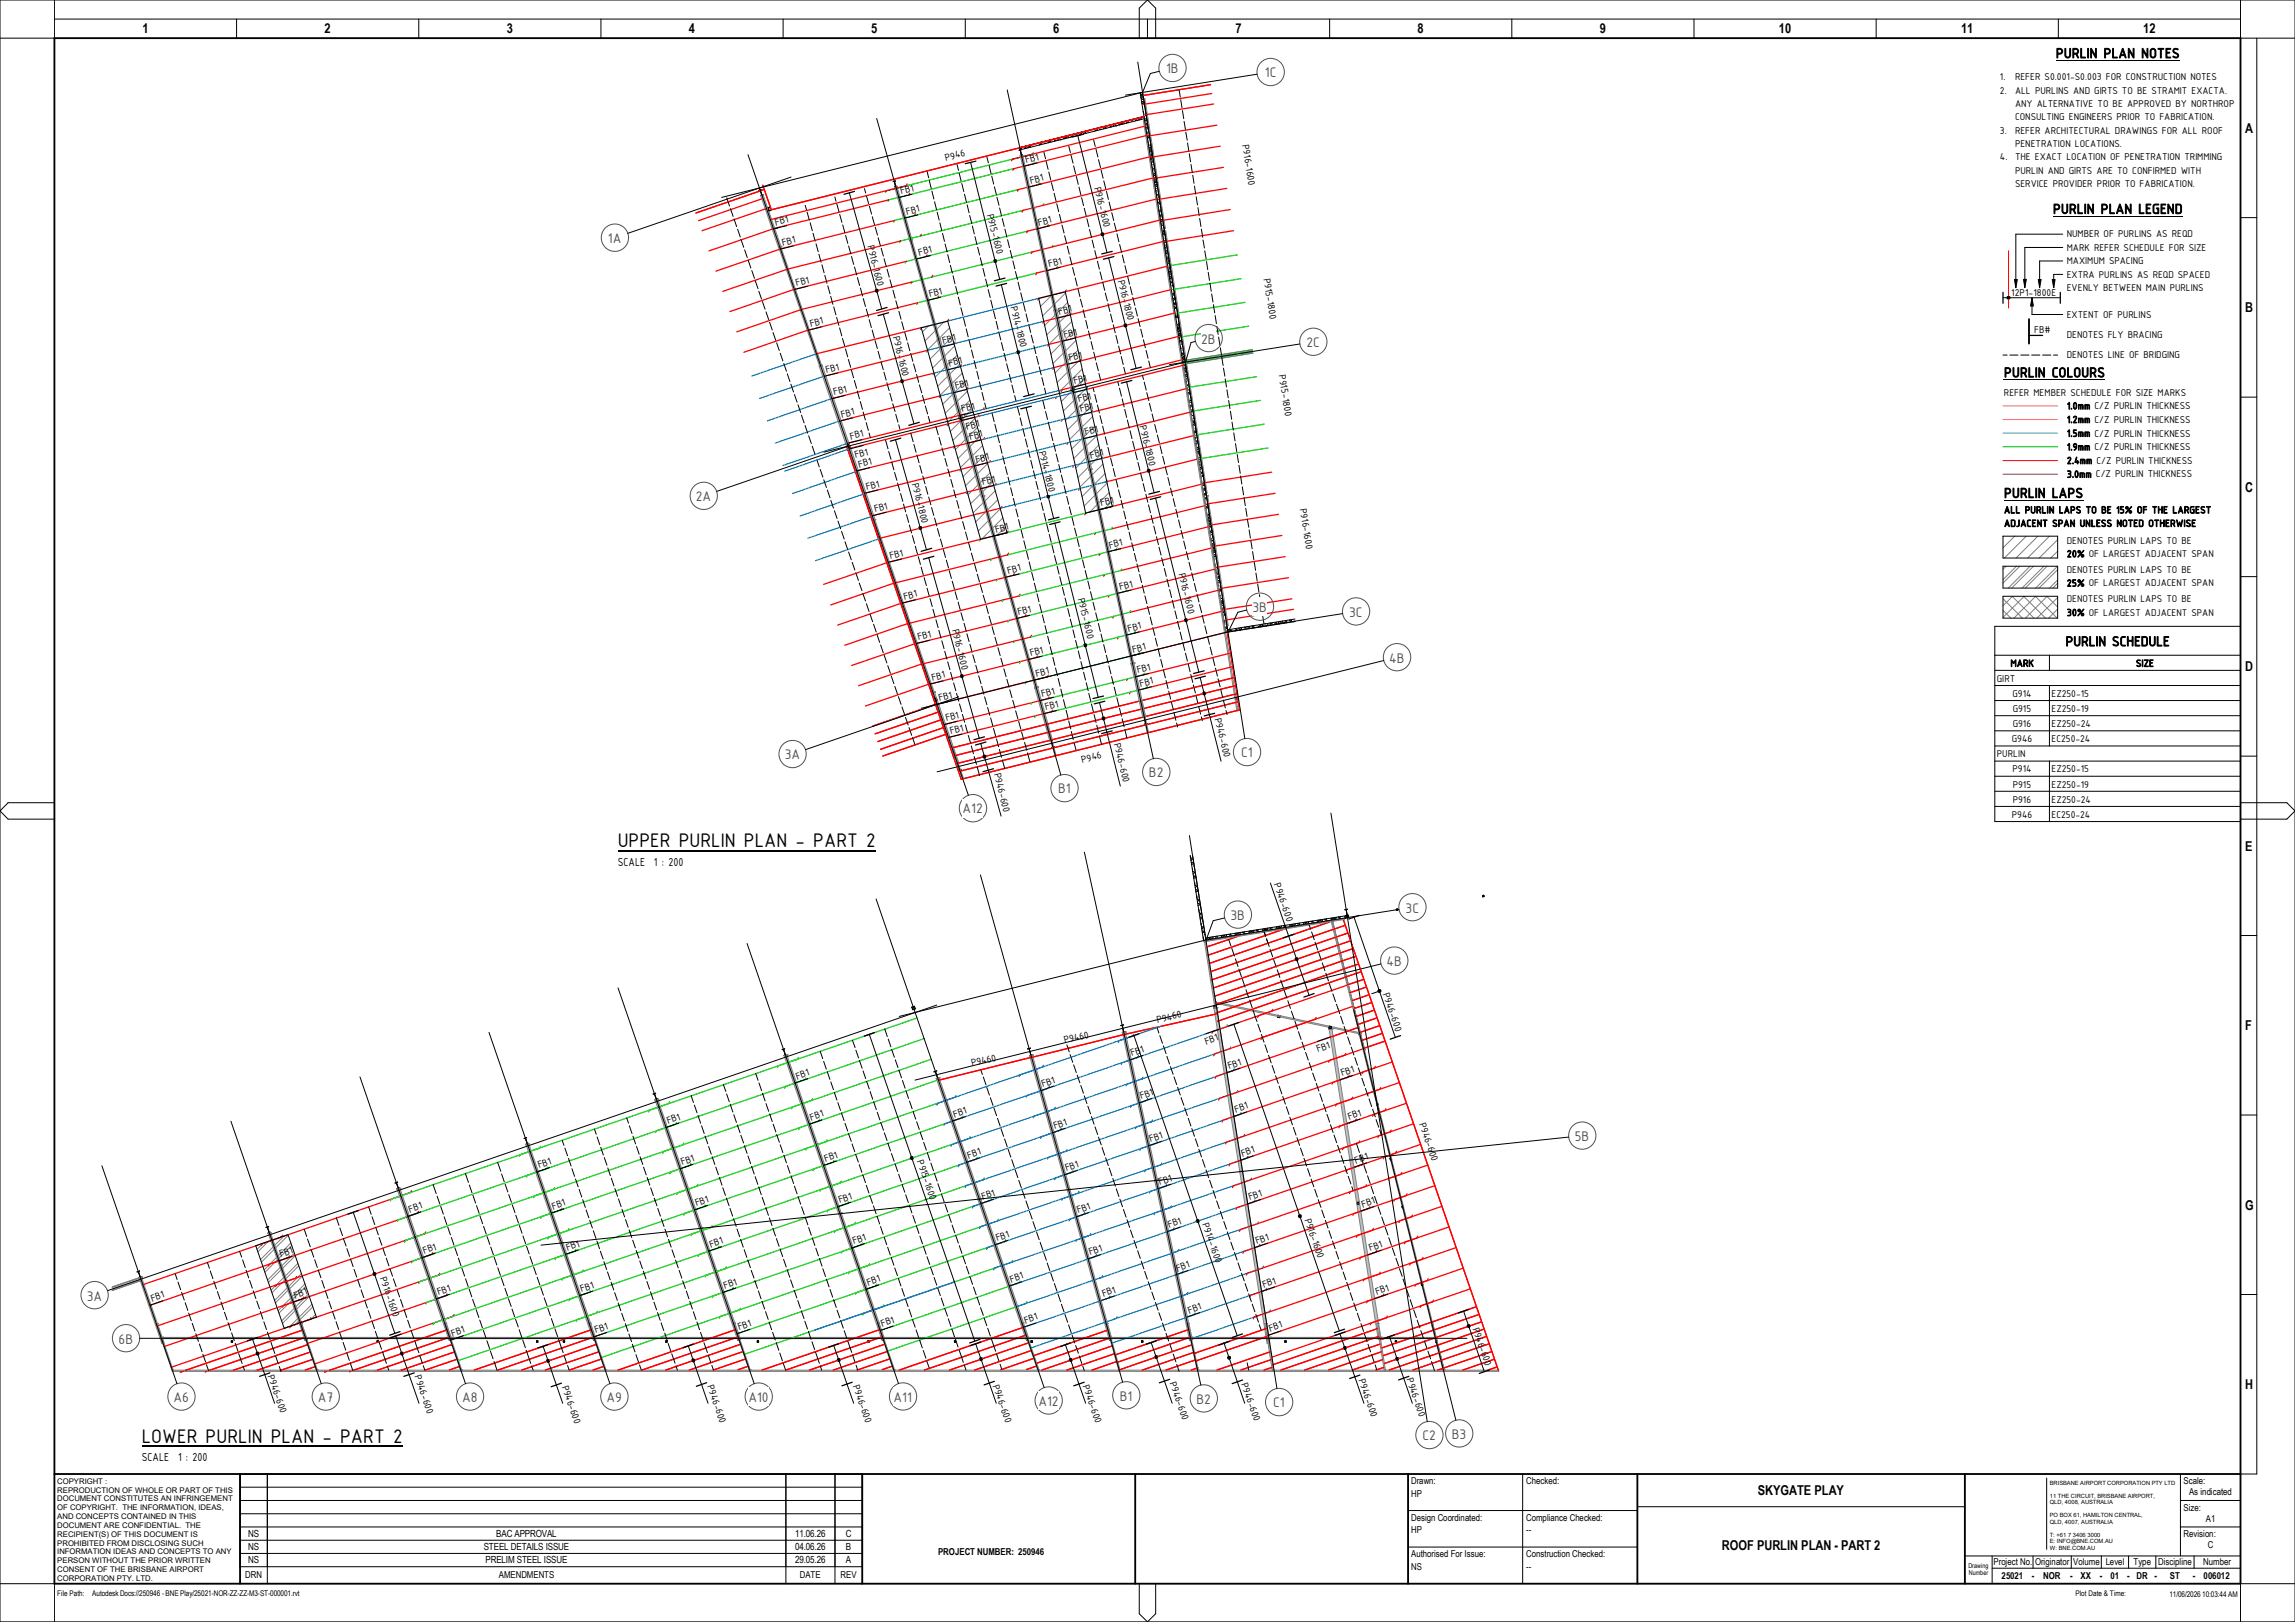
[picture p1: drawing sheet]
<svg xmlns="http://www.w3.org/2000/svg" width="841mm" height="594mm" viewBox="0 0 841 594" stroke-linecap="round" stroke-linejoin="round" font-family="sans-serif">
<defs><g id="words">
<g font-size="7.8">
<text x="226.4" y="310.3">UPPER PURLIN PLAN - PART 2</text>
<text x="51.9" y="528.4">LOWER PURLIN PLAN - PART 2</text>
</g>
<g font-size="5.5">
<text x="753.4" y="21.3">PURLIN PLAN NOTES</text>
<text x="752.3" y="78.3">PURLIN PLAN LEGEND</text>
<text x="734.4" y="138.2">PURLIN COLOURS</text>
<text x="734.4" y="182.3">PURLIN LAPS</text>
<text x="757" y="236.6">PURLIN SCHEDULE</text>
</g>
<g font-size="5.5" fill="#505050">
<text x="427.3" y="26.8">1B</text>
<text x="463.5" y="28.3">1C</text>
<text x="222.8" y="89">1A</text>
<text x="440.2" y="125.8">2B</text>
<text x="478.8" y="127.1">2C</text>
<text x="255" y="183.6">2A</text>
<text x="459" y="224.2">3B</text>
<text x="494.5" y="225.9">3C</text>
<text x="509.1" y="242.7">4B</text>
<text x="287.6" y="278.1">3A</text>
<text x="454.8" y="277.4">C1</text>
<text x="421" y="284.6">B2</text>
<text x="387.7" y="290.6">B1</text>
<text x="352.8" y="297.9">A12</text>
<text x="515.1" y="334.2">3C</text>
<text x="450.9" y="336.9">3B</text>
<text x="508" y="353.8">4B</text>
<text x="577.1" y="417.9">5B</text>
<text x="31.8" y="476.3">3A</text>
<text x="43.5" y="492.1">6B</text>
<text x="63.6" y="513.5">A6</text>
<text x="116.5" y="513.5">A7</text>
<text x="169.4" y="513.5">A8</text>
<text x="222.3" y="513.5">A9</text>
<text x="274.3" y="513.5">A10</text>
<text x="327.5" y="513.4">A11</text>
<text x="380.5" y="514.9">A12</text>
<text x="410.4" y="513">B1</text>
<text x="438.4" y="514.1">B2</text>
<text x="466.6" y="515.5">C1</text>
<text x="521.3" y="527.6">C2</text>
<text x="532" y="527">B3</text>
</g>
<g font-size="5">
<text x="52.2" y="12.1">1</text>
<text x="119" y="12.1">2</text>
<text x="185.7" y="12.1">3</text>
<text x="252.5" y="12.1">4</text>
<text x="319.2" y="12.1">5</text>
<text x="386" y="12.1">6</text>
<text x="452.7" y="12.1">7</text>
<text x="519.5" y="12.1">8</text>
<text x="586.2" y="12.1">9</text>
<text x="651.9" y="12.1">10</text>
<text x="718.6" y="12.1">11</text>
<text x="785.4" y="12.1">12</text>
<text x="822.8" y="48.6">A</text>
<text x="822.8" y="114.4">B</text>
<text x="822.8" y="180.1">C</text>
<text x="822.8" y="245.9">D</text>
<text x="822.8" y="311.6">E</text>
<text x="822.8" y="377.3">F</text>
<text x="822.8" y="443.1">G</text>
<text x="822.8" y="508.8">H</text>
<text x="644.1" y="547.7">SKYGATE PLAY</text>
<text x="631" y="567.7">ROOF PURLIN PLAN - PART 2</text>
</g>
<g font-size="4.6">
<text x="226.4" y="317.1">SCALE</text>
<text x="239.6" y="317.1">1 : 200</text>
<text x="51.9" y="535.1">SCALE</text>
<text x="65.2" y="535.1">1 : 200</text>
</g>
<g font-size="3.9">
<text x="732.9" y="29.3">1.</text>
<text x="738.4" y="29.3">REFER S0.001-S0.003 FOR CONSTRUCTION NOTES</text>
<text x="732.9" y="34.2">2.</text>
<text x="738.4" y="34.2">ALL PURLINS AND GIRTS TO BE STRAMIT EXACTA.</text>
<text x="738.4" y="39.1">ANY ALTERNATIVE TO BE APPROVED BY NORTHROP</text>
<text x="738.4" y="44">CONSULTING ENGINEERS PRIOR TO FABRICATION.</text>
<text x="455.2" y="53.1" transform="rotate(81 455.2 53.1)">P916-1600</text>
<text x="732.9" y="48.9">3.</text>
<text x="738.4" y="48.9">REFER ARCHITECTURAL DRAWINGS FOR ALL ROOF</text>
<text x="738.4" y="53.8">PENETRATION LOCATIONS.</text>
<text x="346.6" y="58.9" transform="rotate(-14 346.6 58.9)">P946</text>
<text x="376" y="59.7" transform="rotate(-14 376 59.7)">FB1</text>
<text x="732.9" y="58.7">4.</text>
<text x="738.4" y="58.7">THE EXACT LOCATION OF PENETRATION TRIMMING</text>
<text x="738.4" y="63.6">PURLIN AND GIRTS ARE TO CONFIRMED WITH</text>
<text x="330.2" y="71.1" transform="rotate(-14 330.2 71.1)">FB1</text>
<text x="377.7" y="67.4" transform="rotate(-14 377.7 67.4)">FB1</text>
<text x="400.9" y="68.8" transform="rotate(76 400.9 68.8)">P916-1600</text>
<text x="738.4" y="68.5">SERVICE PROVIDER PRIOR TO FABRICATION.</text>
<text x="284.3" y="82.6" transform="rotate(-14 284.3 82.6)">FB1</text>
<text x="332.4" y="78.7" transform="rotate(-14 332.4 78.7)">FB1</text>
<text x="361.7" y="78.6" transform="rotate(76 361.7 78.6)">P915-1600</text>
<text x="380.7" y="82.7" transform="rotate(-14 380.7 82.7)">FB1</text>
<text x="757.4" y="87">NUMBER OF PURLINS AS REQD</text>
<text x="286.9" y="90" transform="rotate(-14 286.9 90)">FB1</text>
<text x="317.9" y="90.3" transform="rotate(76 317.9 90.3)">P916-1600</text>
<text x="336.9" y="93.6" transform="rotate(-14 336.9 93.6)">FB1</text>
<text x="757.4" y="91.8">MARK REFER SCHEDULE FOR SIZE</text>
<text x="384.5" y="97.9" transform="rotate(-14 384.5 97.9)">FB1</text>
<text x="757.4" y="101.7">EXTRA PURLINS AS REQD SPACED</text>
<text x="757.4" y="96.8">MAXIMUM SPACING</text>
<text x="291.9" y="104.8" transform="rotate(-14 291.9 104.8)">FB1</text>
<text x="409.6" y="102.8" transform="rotate(76 409.6 102.8)">P916-1800</text>
<text x="463" y="102.1" transform="rotate(81 463 102.1)">P915-1800</text>
<text x="757.4" y="106.6">EVENLY BETWEEN MAIN PURLINS</text>
<text x="340.7" y="108.8" transform="rotate(-14 340.7 108.8)">FB1</text>
<text x="370.3" y="112.5" transform="rotate(76 370.3 112.5)">P914-1800</text>
<text x="737.1" y="108.5">12P1-1800E</text>
<text x="297.1" y="119.7" transform="rotate(-14 297.1 119.7)">FB1</text>
<text x="388.2" y="115.3" transform="rotate(-14 388.2 115.3)">FB1</text>
<text x="757.4" y="116.4">EXTENT OF PURLINS</text>
<text x="327.2" y="123.4" transform="rotate(76 327.2 123.4)">P916-1600</text>
<text x="345.6" y="125.9" transform="rotate(-14 345.6 125.9)">FB1</text>
<text x="390.1" y="123.8" transform="rotate(-14 390.1 123.8)">FB1</text>
<text x="745.4" y="121.8">FB#</text>
<text x="757.4" y="123.8">DENOTES FLY BRACING</text>
<text x="757.4" y="131.1">DENOTES LINE OF BRIDGING</text>
<text x="302.9" y="136.6" transform="rotate(-14 302.9 136.6)">FB1</text>
<text x="348" y="134.3" transform="rotate(-14 348 134.3)">FB1</text>
<text x="391.9" y="132.2" transform="rotate(-14 391.9 132.2)">FB1</text>
<text x="468.6" y="137.5" transform="rotate(81 468.6 137.5)">P915-1800</text>
<text x="350.3" y="142.6" transform="rotate(-14 350.3 142.6)">FB1</text>
<text x="393.7" y="140.7" transform="rotate(-14 393.7 140.7)">FB1</text>
<text x="305.7" y="144.8" transform="rotate(-14 305.7 144.8)">FB1</text>
<text x="395.3" y="147.2" transform="rotate(-14 395.3 147.2)">FB1</text>
<text x="734.4" y="144.9">REFER MEMBER SCHEDULE FOR SIZE MARKS</text>
<text x="757.4" y="149.9">1.0mm C/Z PURLIN THICKNESS</text>
<text x="308.5" y="153" transform="rotate(-14 308.5 153)">FB1</text>
<text x="352.6" y="150.9" transform="rotate(-14 352.6 150.9)">FB1</text>
<text x="396" y="151" transform="rotate(-14 396 151)">FB1</text>
<text x="757.4" y="154.9">1.2mm C/Z PURLIN THICKNESS</text>
<text x="311.8" y="161" transform="rotate(-14 311.8 161)">FB1</text>
<text x="354.3" y="157.4" transform="rotate(-14 354.3 157.4)">FB1</text>
<text x="355.5" y="161.1" transform="rotate(-14 355.5 161.1)">FB1</text>
<text x="397.8" y="159.5" transform="rotate(-14 397.8 159.5)">FB1</text>
<text x="417.6" y="156.1" transform="rotate(76 417.6 156.1)">P916-1800</text>
<text x="757.4" y="159.9">1.5mm C/Z PURLIN THICKNESS</text>
<text x="313.5" y="167.8" transform="rotate(-14 313.5 167.8)">FB1</text>
<text x="380.7" y="165.4" transform="rotate(76 380.7 165.4)">P914-1800</text>
<text x="399.7" y="167.9" transform="rotate(-14 399.7 167.9)">FB1</text>
<text x="757.4" y="164.9">1.9mm C/Z PURLIN THICKNESS</text>
<text x="314.8" y="171.2" transform="rotate(-14 314.8 171.2)">FB1</text>
<text x="357.8" y="169.5" transform="rotate(-14 357.8 169.5)">FB1</text>
<text x="757.4" y="169.9">2.4mm C/Z PURLIN THICKNESS</text>
<text x="317.7" y="179.5" transform="rotate(-14 317.7 179.5)">FB1</text>
<text x="334.2" y="177.2" transform="rotate(76 334.2 177.2)">P916-1800</text>
<text x="360.2" y="177.8" transform="rotate(-14 360.2 177.8)">FB1</text>
<text x="757.4" y="174.9">3.0mm C/Z PURLIN THICKNESS</text>
<text x="403.6" y="185.5" transform="rotate(-14 403.6 185.5)">FB1</text>
<text x="320.7" y="187.6" transform="rotate(-14 320.7 187.6)">FB1</text>
<text x="476.3" y="186.4" transform="rotate(81 476.3 186.4)">P916-1600</text>
<text x="734.4" y="188">ALL PURLIN LAPS TO BE 15% OF THE LARGEST</text>
<text x="365" y="195.1" transform="rotate(-14 365 195.1)">FB1</text>
<text x="734.4" y="192.9">ADJACENT SPAN UNLESS NOTED OTHERWISE</text>
<text x="406.7" y="200.9" transform="rotate(-14 406.7 200.9)">FB1</text>
<text x="757.4" y="199.1">DENOTES PURLIN LAPS TO BE</text>
<text x="326.3" y="204.7" transform="rotate(-14 326.3 204.7)">FB1</text>
<text x="757.4" y="209.8">DENOTES PURLIN LAPS TO BE</text>
<text x="757.4" y="204.1">20% OF LARGEST ADJACENT SPAN</text>
<text x="369.5" y="210.2" transform="rotate(-14 369.5 210.2)">FB1</text>
<text x="431.8" y="210.2" transform="rotate(76 431.8 210.2)">P916-1600</text>
<text x="757.4" y="214.8">25% OF LARGEST ADJACENT SPAN</text>
<text x="331.5" y="219.7" transform="rotate(-14 331.5 219.7)">FB1</text>
<text x="395" y="219.4" transform="rotate(76 395 219.4)">P915-1600</text>
<text x="410.5" y="216.1" transform="rotate(-14 410.5 216.1)">FB1</text>
<text x="757.4" y="220.6">DENOTES PURLIN LAPS TO BE</text>
<text x="373.3" y="225.3" transform="rotate(-14 373.3 225.3)">FB1</text>
<text x="757.4" y="225.6">30% OF LARGEST ADJACENT SPAN</text>
<text x="348.9" y="230.7" transform="rotate(76 348.9 230.7)">P916-1600</text>
<text x="413.6" y="231.4" transform="rotate(-14 413.6 231.4)">FB1</text>
<text x="336.6" y="234.5" transform="rotate(-14 336.6 234.5)">FB1</text>
<text x="415.2" y="239.1" transform="rotate(-14 415.2 239.1)">FB1</text>
<text x="377.7" y="240.4" transform="rotate(-14 377.7 240.4)">FB1</text>
<text x="736.8" y="244.2">MARK</text>
<text x="782.7" y="244.2">SIZE</text>
<text x="341.7" y="249.3" transform="rotate(-14 341.7 249.3)">FB1</text>
<text x="379.8" y="247.9" transform="rotate(-14 379.8 247.9)">FB1</text>
<text x="416.9" y="246.7" transform="rotate(-14 416.9 246.7)">FB1</text>
<text x="418" y="251.5" transform="rotate(-14 418 251.5)">FB1</text>
<text x="731.8" y="249.7">GIRT</text>
<text x="344.3" y="256.8" transform="rotate(-14 344.3 256.8)">FB1</text>
<text x="381.9" y="255.4" transform="rotate(-14 381.9 255.4)">FB1</text>
<text x="737.5" y="255.2">G914</text>
<text x="751.8" y="255.2">EZ250-15</text>
<text x="383.3" y="260.2" transform="rotate(-14 383.3 260.2)">FB1</text>
<text x="445.1" y="263.4" transform="rotate(76 445.1 263.4)">P946-600</text>
<text x="737.6" y="260.7">G915</text>
<text x="751.8" y="260.7">EZ250-19</text>
<text x="346.8" y="264.2" transform="rotate(-14 346.8 264.2)">FB1</text>
<text x="348.4" y="268.9" transform="rotate(-14 348.4 268.9)">FB1</text>
<text x="737.6" y="266.3">G916</text>
<text x="751.8" y="266.3">EZ250-24</text>
<text x="408.2" y="272.6" transform="rotate(76 408.2 272.6)">P946-600</text>
<text x="737.2" y="271.8">G946</text>
<text x="751.8" y="271.8">EC250-24</text>
<text x="396.6" y="279.4" transform="rotate(-14 396.6 279.4)">P946</text>
<text x="731.8" y="277.4">PURLIN</text>
<text x="364.3" y="283.5" transform="rotate(76 364.3 283.5)">P946-600</text>
<text x="737.5" y="282.9">P914</text>
<text x="751.8" y="282.9">EZ250-15</text>
<text x="737.6" y="288.5">P915</text>
<text x="737.6" y="294">P916</text>
<text x="751.8" y="288.5">EZ250-19</text>
<text x="751.8" y="294">EZ250-24</text>
<text x="737.2" y="299.5">P946</text>
<text x="751.8" y="299.5">EC250-24</text>
<text x="466.9" y="323.9" transform="rotate(71 466.9 323.9)">P946-600</text>
<text x="506.8" y="364.2" transform="rotate(71 506.8 364.2)">P946-600</text>
<text x="424.2" y="374.7" transform="rotate(-13 424.2 374.7)">P9460</text>
<text x="390.3" y="382.2" transform="rotate(-14 390.3 382.2)">P9460</text>
<text x="442" y="382.6" transform="rotate(-19 442 382.6)">FB1</text>
<text x="414.8" y="386.9" transform="rotate(-19 414.8 386.9)">FB1</text>
<text x="482.9" y="385.4" transform="rotate(-19 482.9 385.4)">FB1</text>
<text x="292.1" y="395.4" transform="rotate(-19 292.1 395.4)">FB1</text>
<text x="356.3" y="390.6" transform="rotate(-14 356.3 390.6)">P9460</text>
<text x="450.4" y="391.6" transform="rotate(-19 450.4 391.6)">FB1</text>
<text x="491.8" y="394.2" transform="rotate(-19 491.8 394.2)">FB1</text>
<text x="382.2" y="398.2" transform="rotate(-19 382.2 398.2)">FB1</text>
<text x="418.2" y="402.7" transform="rotate(-19 418.2 402.7)">FB1</text>
<text x="452.9" y="407.6" transform="rotate(-19 452.9 407.6)">FB1</text>
<text x="244.8" y="411.6" transform="rotate(-19 244.8 411.6)">FB1</text>
<text x="297.3" y="410.5" transform="rotate(-19 297.3 410.5)">FB1</text>
<text x="349.8" y="409.3" transform="rotate(-19 349.8 409.3)">FB1</text>
<text x="386.5" y="413.6" transform="rotate(-19 386.5 413.6)">FB1</text>
<text x="494.4" y="410.3" transform="rotate(-19 494.4 410.3)">FB1</text>
<text x="520" y="411.6" transform="rotate(71 520 411.6)">P946-600</text>
<text x="421.6" y="418.4" transform="rotate(-19 421.6 418.4)">FB1</text>
<text x="302.5" y="425.6" transform="rotate(-19 302.5 425.6)">FB1</text>
<text x="336" y="425.4" transform="rotate(71 336 425.4)">P915-1600</text>
<text x="355" y="424.4" transform="rotate(-19 355 424.4)">FB1</text>
<text x="455.3" y="423.7" transform="rotate(-19 455.3 423.7)">FB1</text>
<text x="197.5" y="427.9" transform="rotate(-19 197.5 427.9)">FB1</text>
<text x="250" y="426.8" transform="rotate(-19 250 426.8)">FB1</text>
<text x="390.8" y="429" transform="rotate(-19 390.8 429)">FB1</text>
<text x="496.9" y="426.3" transform="rotate(-19 496.9 426.3)">FB1</text>
<text x="425.1" y="434.1" transform="rotate(-19 425.1 434.1)">FB1</text>
<text x="202.7" y="443.1" transform="rotate(-19 202.7 443.1)">FB1</text>
<text x="255.2" y="441.9" transform="rotate(-19 255.2 441.9)">FB1</text>
<text x="307.7" y="440.7" transform="rotate(-19 307.7 440.7)">FB1</text>
<text x="360.2" y="439.5" transform="rotate(-19 360.2 439.5)">FB1</text>
<text x="458" y="439.7" transform="rotate(-19 458 439.7)">FB1</text>
<text x="499.4" y="442.3" transform="rotate(-19 499.4 442.3)">FB1</text>
<text x="150.2" y="444.2" transform="rotate(-19 150.2 444.2)">FB1</text>
<text x="395.1" y="444.4" transform="rotate(-19 395.1 444.4)">FB1</text>
<text x="428.5" y="449.8" transform="rotate(-19 428.5 449.8)">FB1</text>
<text x="440.6" y="448.4" transform="rotate(71 440.6 448.4)">P914-1600</text>
<text x="478" y="446.7" transform="rotate(71 478 446.7)">P916-1600</text>
<text x="312.9" y="455.8" transform="rotate(-19 312.9 455.8)">FB1</text>
<text x="365.4" y="454.7" transform="rotate(-19 365.4 454.7)">FB1</text>
<text x="460.5" y="455.7" transform="rotate(-19 460.5 455.7)">FB1</text>
<text x="103" y="460.5" transform="rotate(-19 103 460.5)">FB1</text>
<text x="155.4" y="459.3" transform="rotate(-19 155.4 459.3)">FB1</text>
<text x="207.9" y="458.2" transform="rotate(-19 207.9 458.2)">FB1</text>
<text x="260.4" y="457" transform="rotate(-19 260.4 457)">FB1</text>
<text x="399.5" y="459.8" transform="rotate(-19 399.5 459.8)">FB1</text>
<text x="502.1" y="458.3" transform="rotate(-19 502.1 458.3)">FB1</text>
<text x="431.5" y="465.7" transform="rotate(-19 431.5 465.7)">FB1</text>
<text x="139.2" y="468.1" transform="rotate(71 139.2 468.1)">P916-1600</text>
<text x="213.1" y="473.3" transform="rotate(-19 213.1 473.3)">FB1</text>
<text x="265.6" y="472.1" transform="rotate(-19 265.6 472.1)">FB1</text>
<text x="318.1" y="470.9" transform="rotate(-19 318.1 470.9)">FB1</text>
<text x="370.6" y="469.8" transform="rotate(-19 370.6 469.8)">FB1</text>
<text x="463.1" y="471.7" transform="rotate(-19 463.1 471.7)">FB1</text>
<text x="55.7" y="476.8" transform="rotate(-19 55.7 476.8)">FB1</text>
<text x="108.2" y="475.6" transform="rotate(-19 108.2 475.6)">FB1</text>
<text x="160.7" y="474.4" transform="rotate(-19 160.7 474.4)">FB1</text>
<text x="404.4" y="475" transform="rotate(-19 404.4 475)">FB1</text>
<text x="504.5" y="474.3" transform="rotate(-19 504.5 474.3)">FB1</text>
<text x="375.8" y="484.8" transform="rotate(-19 375.8 484.8)">FB1</text>
<text x="435.8" y="481.1" transform="rotate(-19 435.8 481.1)">FB1</text>
<text x="165.9" y="489.5" transform="rotate(-19 165.9 489.5)">FB1</text>
<text x="218.4" y="488.4" transform="rotate(-19 218.4 488.4)">FB1</text>
<text x="270.8" y="487.2" transform="rotate(-19 270.8 487.2)">FB1</text>
<text x="323.3" y="486" transform="rotate(-19 323.3 486)">FB1</text>
<text x="465.4" y="487.8" transform="rotate(-19 465.4 487.8)">FB1</text>
<text x="539.6" y="486.7" transform="rotate(71 539.6 486.7)">P946-600</text>
<text x="98.1" y="503.9" transform="rotate(71 98.1 503.9)">P946-600</text>
<text x="151.9" y="504.1" transform="rotate(71 151.9 504.1)">P946-600</text>
<text x="205.9" y="507.9" transform="rotate(71 205.9 507.9)">P946-600</text>
<text x="259.1" y="507.7" transform="rotate(71 259.1 507.7)">P946-600</text>
<text x="312.5" y="507.6" transform="rotate(71 312.5 507.6)">P946-600</text>
<text x="363.8" y="507.5" transform="rotate(71 363.8 507.5)">P946-600</text>
<text x="396.7" y="507.6" transform="rotate(71 396.7 507.6)">P946-600</text>
<text x="428.6" y="506.6" transform="rotate(71 428.6 506.6)">P946-600</text>
<text x="454.9" y="506.9" transform="rotate(71 454.9 506.9)">P946-600</text>
<text x="497.8" y="505.5" transform="rotate(71 497.8 505.5)">P946-600</text>
<text x="515.4" y="505.2" transform="rotate(71 515.4 505.2)">P946-600</text>
</g>
<g font-size="3.6">
<text x="91" y="562.9">NS</text>
<text x="181.9" y="562.9">BAC APPROVAL</text>
<text x="291.4" y="562.9">11.06.26</text>
<text x="310" y="562.9">C</text>
<text x="91" y="567.8">NS</text>
<text x="177.3" y="567.8">STEEL DETAILS ISSUE</text>
<text x="291.4" y="567.8">04.06.26</text>
<text x="310" y="567.8">B</text>
<text x="91" y="572.6">NS</text>
<text x="177.9" y="572.6">PRELIM STEEL ISSUE</text>
<text x="291.4" y="572.6">29.05.26</text>
<text x="310" y="572.6">A</text>
</g>
<g font-size="3.5">
<text x="517.1" y="543.7">Drawn:</text>
<text x="559.3" y="543.7">Checked:</text>
<text x="800.2" y="543.7">Scale:</text>
<text x="517.1" y="548.2">HP</text>
<text x="802.2" y="547.7">As indicated</text>
<text x="517.1" y="557.1">Design Coordinated:</text>
<text x="559.3" y="557.1">Compliance Checked:</text>
<text x="800.2" y="553.4">Size:</text>
<text x="808.4" y="557.4">A1</text>
<text x="517.1" y="561.5">HP</text>
<text x="559.3" y="561.5">--</text>
<text x="800.2" y="563.1">Revision:</text>
<text x="343.8" y="569.6">PROJECT NUMBER: 250946</text>
<text x="809" y="567.1">C</text>
<text x="517.1" y="570.4">Authorised For Issue:</text>
<text x="517.1" y="575">NS</text>
<text x="559.3" y="570.4">Construction Checked:</text>
<text x="559.3" y="575">--</text>
<text x="730.6" y="573.3">Project No. Originator</text>
<text x="759.8" y="573.3">Volume</text>
<text x="771.7" y="573.3">Level</text>
<text x="781.8" y="573.3">Type</text>
<text x="790.9" y="573.3">Discipline</text>
<text x="807.4" y="573.3">Number</text>
<text x="89.9" y="577.9">DRN</text>
<text x="182.8" y="577.9">AMENDMENTS</text>
<text x="293.1" y="577.9">DATE</text>
<text x="308.1" y="577.9">REV</text>
<text x="733.5" y="578.4">25021</text>
<text x="744.6" y="578.5">-</text>
<text x="748.7" y="578.4">NOR</text>
<text x="758.6" y="578.5">-</text>
<text x="762.5" y="578.4">XX</text>
<text x="769.5" y="578.5">-</text>
<text x="773.4" y="578.4">01</text>
<text x="779.6" y="578.5">- DR</text>
<text x="789.6" y="578.5">-</text>
<text x="795.2" y="578.4">ST</text>
<text x="803.6" y="578.5">-</text>
<text x="807.6" y="578.5">006012</text>
</g>
<g font-size="2.9">
<text x="33.8" y="584.7">Autodesk Docs://250946 - BNE Play/25021-NOR-ZZ-ZZ-M3-ST-000001.rvt</text>
<text x="795" y="584.8">11/06/2026 10:03:44 AM</text>
</g>
<g font-size="2.8">
<text x="21" y="543.4">COPYRIGHT :</text>
<text x="21" y="546.7">REPRODUCTION OF WHOLE OR PART OF THIS</text>
<text x="21" y="549.9">DOCUMENT CONSTITUTES AN INFRINGEMENT</text>
<text x="21" y="556.3">AND CONCEPTS CONTAINED IN THIS</text>
<text x="21" y="553.1">OF COPYRIGHT. THE INFORMATION, IDEAS,</text>
<text x="21" y="559.6">DOCUMENT ARE CONFIDENTIAL. THE</text>
<text x="21" y="562.9">RECIPIENT(S) OF THIS DOCUMENT IS</text>
<text x="21" y="566.1">PROHIBITED FROM DISCLOSING SUCH</text>
<text x="21" y="569.3">INFORMATION IDEAS AND CONCEPTS TO ANY</text>
<text x="21" y="572.6">PERSON WITHOUT THE PRIOR WRITTEN</text>
<text x="21" y="575.8">CONSENT OF THE BRISBANE AIRPORT</text>
<text x="21" y="579">CORPORATION PTY. LTD.</text>
<text x="21" y="584.7">File Path:</text>
<text x="760.6" y="584.7">Plot Date &amp; Time:</text>
</g>
<g font-size="2.4">
<text x="721.3" y="574.1">Drawing</text>
<text x="721.4" y="577">Number</text>
</g>
<g font-size="2.1">
<text x="751.2" y="543.7">BRISBANE AIRPORT CORPORATION PTY LTD</text>
<text x="751.2" y="548.5">11 THE CIRCUIT, BRISBANE AIRPORT,</text>
<text x="751.2" y="550.9">QLD, 4008, AUSTRALIA</text>
<text x="751.2" y="555.6">PO BOX 61, HAMILTON CENTRAL,</text>
<text x="751.2" y="558">QLD, 4007, AUSTRALIA</text>
<text x="751.2" y="562.8">T: +61 7 3406 3000</text>
<text x="751.2" y="565.2">E: INFO@BNE.COM.AU</text>
<text x="751.2" y="567.6">W: BNE.COM.AU</text>
</g>
</g></defs>
<path d="M735.3 108.3h1.5v1.5h-1.5z" fill="#000"/>
<g fill="none" stroke="#7f7f7f" stroke-width=".37">
<path d="M734.1 196.4h-.1M738.3 196.4l-4.3 4.3M742.5 196.4l-8 8M746.8 196.4l-8 8M751 196.4l-8 8M754 197.7l-6.7 6.7M734 219.3l7.1 7.1M735.1 207.4l-1.1 1.1M737.4 218.4l8 8M737.5 218.4l-3.5 3.5M738.9 207.4l-4.9 4.9M740.2 207.4l-6.2 6.1"/>
<path d="M741.6 218.4l8 8M741.8 218.4l-7.8 7.7M744 207.4l-8 8M745.2 207.4l-8 8M745.9 218.4l8 8M746 218.4l-8 8M749 207.4l-8 8M750.1 218.4l3.9 3.9M750.2 207.4l-8 8M750.2 218.4l-8 8M754 207.4l-8 8M754 201.9l-2.5 2.5"/>
<path d="M754 212.4l-3 3M754 208.6l-6.8 6.8M754 213.6l-1.7 1.8M754 218.9l-7.5 7.5M734 223.6l2.9 2.8M754 223.1l-3.3 3.3"/>
</g>
<path d="M734 109.1h21M734 130h1.5M736.5 130h3M740.5 130h3M744.5 130h3M748.5 130h3M752.5 130h1.5M734 196.4h20v8h-20zM734 207.4h20v8h-20zM734 218.4h20v8h-20z" fill="none" stroke="#000" stroke-width=".37"/>
<path d="M743.5 116.9v9" fill="none" stroke="#000" stroke-width=".68"/>
<path d="M734 107.1v4M755 107.1v4M743.5 122.9h5" fill="none" stroke="#000" stroke-width=".47"/>
<path d="M734 148.7h20" fill="none" stroke="#ffc800" stroke-width=".37"/>
<path d="M734 153.7h20" fill="none" stroke="#f0f" stroke-width=".37"/>
<path d="M734 158.7h20" fill="none" stroke="#007fff" stroke-width=".37"/>
<path d="M734 163.7h20" fill="none" stroke="#00c800" stroke-width=".37"/>
<path d="M736 91.9v16.4M736 109.8v3.1M734 168.7h20" fill="none" stroke="#f00" stroke-width=".37"/>
<path d="M734 173.7h20" fill="none" stroke="#7800a0" stroke-width=".37"/>
<g fill="#28a0aa">
<path d="M350.4 279.4h1.8v2.7h-1.8z"/>
<path d="M278.1 69.4h1.5v2.2h-1.5z"/>
<path d="M384.6 271h1.8v2.8h-1.8z"/>
<path d="M327.3 66.3h1.4v2.1h-1.4z"/>
<path d="M418.8 262.5h1.6v2.8h-1.6z"/>
<path d="M373.5 54.8h1.2v2.1h-1.2z"/>
<path d="M452.9 255.4h.9v.8h-.9z"/>
</g>
<g fill="#c0c0c0">
<path d="M300.2 133.7h11.2v29.8h-11.2z"/>
<path d="M285.3 90.5l.1 .2z"/>
<path d="M278.8 71.4h7.4v19.1h-7.4z"/>
<path d="M286.1 90.2l.1 .2z"/>
<path d="M285.3 90.3h15.8v43.7h-15.8z"/>
<path d="M343.4 124h9.2v29.1h-9.2z"/>
<path d="M379.2 251.7h6.5v19.4h-6.5z"/>
<path d="M359.7 181.7h20.5v70.2h-20.5z"/>
<path d="M333.4 87.8h10.9v36.4h-10.9z"/>
<path d="M351.5 152.8h9.1v29.1h-9.1z"/>
<path d="M333.3 87.9h.5v.3h-.5z"/>
<path d="M327.9 68.3h6.3v19.7h-6.3z"/>
<path d="M333.9 87.8l.4 .1z"/>
<path d="M418.9 43.7h14.6v89.1h-14.6z"/>
<path d="M434.3 132.5h8.1v48.1h-8.1z"/>
<path d="M419.1 36.1h7.9v47.4h-7.9z"/>
<path d="M442.1 181.6h8v47.5h-8z"/>
<path d="M426.8 84.5h8v48.4h-8z"/>
<path d="M433.1 132.8h20.6v127.6h-20.6z"/>
<path d="M433.1 132.8h.4z"/>
<path d="M341.5 253.6h9.8v26h-9.8z"/>
<path d="M310.3 163.2h10.4v27.5h-10.4z"/>
<path d="M320.3 190.4l.2 .1z"/>
<path d="M319.8 190.4h22.6v63.5h-22.6z"/>
<path d="M383.4 265.2h3.6v11.4h-3.6z"/>
<path d="M383.4 265.1l.4 .2z"/>
<path d="M348.7 273.7h4.3v11.3h-4.3z"/>
<path d="M348.8 273.7l.4 .1z"/>
</g>
<g fill="#000">
<path d="M363.9 94.9h1.5v1.5h-1.5zM403.2 85.1h1.5v1.5h-1.5zM320.5 105.8h1.5v1.4h-1.5zM411.6 118.5h1.6v1.5h-1.6zM372.4 128.3h1.5v1.5h-1.5zM329.8 138.9h1.5v1.5h-1.5zM420.2 171.7h1.5v1.5h-1.5zM336.5 192.7h1.5v1.4h-1.5zM383.4 181.1h1.5v1.5h-1.5zM397 235.6h1.5v1.5h-1.5zM433.8 226.4h1.6v1.5h-1.6zM351.7 246.9h1.5v1.5h-1.5z"/>
<path d="M440.5 253.2h1.5v1.5h-1.5zM360 276.4h1.5v1.5h-1.5zM403.6 262.4h1.5v1.5h-1.5z"/>
</g>
<g fill="#c0c0c0">
<path d="M386.2 113.4h7.5v29.4h-7.5z"/>
<path d="M414.5 242.9h5.3v19.7h-5.3z"/>
<path d="M399.1 171.9l.7 .2z"/>
<path d="M399.1 171.9h16.4v71.2h-16.4z"/>
<path d="M386.5 113.5l.4 .1z"/>
<path d="M378.3 76.7h8.8v36.9h-8.8z"/>
<path d="M392.6 142.6h7.4v29.5h-7.4z"/>
<path d="M378.1 76.2h.5v.3h-.5z"/>
<path d="M373.9 56.8h5.1v19.5h-5.1z"/>
<path d="M378.6 76.1h.4v.2h-.4z"/>
<path d="M417.9 256.6h2.9v11.5h-2.9z"/>
<path d="M417.9 256.6l.4 .1z"/>
</g>
<path d="M281.5 75.9h.7v1.3h-.7z" fill="#28a0aa"/>
<path d="M434.7 128h24.4v5.2h-24.4z" fill="#c0c0c0"/>
<g fill="none" stroke="#000" stroke-width=".37">
<path d="M417.8 34h.1M417.8 34l.9-.2 5.2 33M417.8 34l5.3 32.9M418 34.8l.6-.4v.5l-.6 .2M418.3 37.2h.5l.5 .5M418.4 37.3l.2 .7 .7-.3M419 35.9l-.4-.5-.5 .4 .5 .7 .5-.5M419.5 38.7v.2M432.1 32.9l.4 2.7M432.7 36.5l.5 3M355.7 59.5l10.7 42.8M361.7 57.5l.5 2.1"/>
<path d="M373.7 54l45.4-11.4 .3 .9-45.5 11.4zM373.9 55h.1M373.9 55l.4 1.8M373.9 54.9l.4 1.8h.4l-.8 .2 .3-.1M373.9 54.9h.1M374.3 56.8h-.1M374.3 54.8l-.3 .1M374.3 54.8l-.8 .2h.4M374.3 54.8h.1M374.6 53.8l-.5 .7-.4-.5M376.1 54.3l-.2-.3-.5 .2 .1 .2M376.3 53.3l-.2 .1"/>
<path d="M377.7 53.9l-.3-.4-.6 .6M378.5 52.8l.2 .2-.7 .2-.1-.2M381.4 53l-.1-.3-.5 .4M381.9 51.9l-.1 .6-.4-.4M382.6 55.8l.6 2.4M383 51.7h.1M383.3 52.5l-.5 .1M383.3 52.5h.1M383.4 59.1l.7 2.9M385.2 52l-.4-.3-.8 .2 .2 .4M387 51.6l-.4-.4-.2 .5M388.6 51.2h.1"/>
<path d="M388.6 51.2l-.5-.5-.5 .2 .3 .5M389.8 50.8l-.2-.4 .8-.5v.5l-.4 .4M391.5 50.5l.2-.3-.5-.3-.5 .5 .4 .1M391.7 53.5l.6 2.4M392.2 49.4h.1M392.5 56.9l.7 2.9M393.2 50v-.3l-.7 .5M395 48.7l-.5 .7-.5-.5M395 49.7l10.7 42.8M396.4 49.2l-.2-.3-.5 .3 .2 .2M396.6 48.3h-.2M398 48.8l-.2-.4-.7 .7"/>
<path d="M398.9 47.7l.1 .2-.7 .2-.1-.2M400.8 51.2l.6 2.4M401.6 54.6l.7 2.9M401.7 47.9l-.1-.3-.4 .4M402.3 46.9l-.2 .5-.4-.4M402.5 58.5l.8 2.9M403.4 46.6h.1M403.6 47.4l-.5 .1M405.5 46.9l-.4-.3-.7 .3 .1 .3M407.3 46.5l-.4-.4-.2 .6M408.9 46.1h.1M408.9 46.1l-.5-.5-.5 .2 .3 .5"/>
<path d="M410.2 45.8l-.2-.5 .7-.5v.5l-.4 .5M411.9 45.4l.1-.3-.5-.3-.5 .5 .4 .2M412.5 44.3h.1M413.5 45v-.4l-.7 .5M414.3 43.9l.5 .4M415.3 43.6l-.5 .7M416.7 44.2l-.1-.4-.5 .3 .1 .2M416.9 43.2h-.2M418.3 43.7l-.2-.4-.8 .5 .1 .2M418.5 42.8l.1 .3 .6-.3M418.9 40.9l.1 .2M419.2 42.6v.2"/>
<path d="M419.4 43.9l.5 .4 .4-.4M419.9 46.7l.5-.1 .4 .4M419.9 41.7l-.3 .1 .4 .5M420.1 48.5l.3-.2-.2 .7M420.2 43.4l-.8 .4M420.4 50.2l.5-.3v.5l-.4 .4M420.5 45l-.4 .3 .3 .5 .2-.2M420.7 51.9v.3M420.8 47.1l-.9 .2M421.3 50.2l-.2 .2h.2M421.6 53.9l.3 .5-.5 .3-.3-.6 .5-.2M421.6 58l.3-.3 .2 .5-.4 .2"/>
<path d="M421.7 52.8l-.3 .4 .4 .1M421.9 59.5h.1M422.1 55.2l-.5-.3-.4 .4M422.1 55.3l-.2 .4-.6-.2M422.3 56.3l-.4 .6 .5 .5M422.7 58.8l-.3 .2 .3 .4M433.3 40.5l.5 3M433.9 44.5l.5 2.9M434.6 48.4l.5 3M435.2 52.4l.5 2.9M435.8 56.3l.5 3M266.3 72.4l1 3"/>
<path d="M267.7 76.4l.9 2.8M278.6 69.6v.1M278.6 69.6l.5 1.8M278.6 69.6h.1M278.6 69.6h-.1M278.6 69.6l.4-.2-.9 .4 .4-.2M278.8 71.5l.8-.3zM281.5 76l.4-.1-.3 .3 .2 .9h.4l-.4 .1zM281.6 76.1h.1M295.1 75.2l.4 1.6M295.8 77.7l.8 2.9M305.9 72.1l.5 1.6"/>
<path d="M306.7 74.7l.8 2.9M307.7 78.5l.8 3M311.2 70.6l11.9 42.6M316.8 69.1l.4 1.6M317.5 71.7l.8 2.9M318.6 75.5l.8 2.9M319.7 79.4l.8 2.9M327.3 66.5h.1M327.7 66.5h-.4M327.7 66.5l.5 1.7M327.8 66.4l.4 1.8M327.8 68.4v.1"/>
<path d="M327.8 66.4l.4-.1-.9 .2M327.8 66.4l-.1 .1M328.2 68.3l-.4 .1M328.2 68.2v.1M328.2 68.2l.1 .1M328.3 68.3l.4-.1-.9 .3M339.8 63l.5 2.1M340.5 66.1l.7 2.9M341.5 70l.7 2.9M342.5 73.9l.7 2.9M343.5 77.7l.7 2.9M350.7 60.2l.5 2.2"/>
<path d="M351.5 63.4l.7 2.9M352.5 67.2l.7 2.9M353.4 71.1l.8 2.9M354.4 75l.7 2.9M355.3 78.9l.8 2.9M362.5 60.6l.7 2.9M363.4 64.5l.8 2.9M364.4 68.4l.7 2.9M365.3 72.3l.8 2.9M366.3 76.2l.7 2.9M384.3 63l.8 2.9M385.3 66.9l.7 2.9"/>
<path d="M386.3 70.8l.7 2.9M387.3 74.6l.7 3M388.2 78.5l.8 3M393.4 60.7l.8 3M394.4 64.6l.7 2.9M395.4 68.5l.7 2.9M396.4 72.4l.7 2.9M397.3 76.3l.8 2.9M403.5 62.4l.7 2.9M404.5 66.3l.7 2.8M405.5 70.1l.7 2.9M406.4 74l.8 2.9"/>
<path d="M407.4 77.9l.7 2.9M422 60.2v.3M422.1 61.3l.6 .5-.3 .7M422.6 63.9l.6-.4 .2 .6-.7 .4M423.1 66.9l5.1 32.8M423.4 69.1h.1M423.5 69.9l.1 .5M423.6 64.8l-.7 .5 .3 .2 .5-.3M423.7 66.8h.1M423.7 70.9l.5 .5-.4 .3M423.8 65.9l-.6 .1 .5 .8M423.9 66.6l-.2 .2"/>
<path d="M423.9 66.8l5.2 32.7M423.9 66.8l-.8 .1M424 72.7l.4 .5-.3 .1M424.1 67.7l-.7-.1 .3 .7 .4-.1M424.8 72.1v.2M425 79l.4-.3v.5l-.3 .4M425 73.9l-.6 .3 .5 .5 .3-.2M425.3 75.6l.1 .5M425.5 77l-.8 .2 .2 .5 .7-.2M436.5 60.2l.4 3M437.1 64.2l.5 2.9M437.7 68.2l.5 2.9"/>
<path d="M438.4 72.1l.4 3M439 76l.5 3M269 80.2l1 2.8M270.3 83.9l1 2.9M271.6 87.8l.9 2.8M272.9 91.5l1 2.9M274.2 95.3l1 2.9M275.5 99.1l1 2.8M285.1 83.4l-1.6 .4M296.9 81.6l.8 2.9M297.9 85.4l.8 3M299 89.3l.8 2.9"/>
<path d="M300.1 93.1l.8 3M301.2 97l.8 2.9M308.8 82.4l.8 2.9M309.9 86.2l.8 3M311 90.1l.8 2.9M312 93.9l.8 3M313.1 97.8l.8 2.9M320.8 83.2l.8 2.9M321.8 87.1l.8 2.9M322.9 90.9l.8 2.9M324 94.7l.8 3M325.1 98.6l.8 2.9"/>
<path d="M344.4 81.6l.7 2.9M345.4 85.5l.7 2.9M346.3 89.4l.8 2.9M347.3 93.3l.7 2.9M348.3 97.2l.7 2.9M356.3 82.8l.7 2.9M357.3 86.7l.7 2.9M358.3 90.6l.7 2.8M359.2 94.4l.8 2.9M360.2 98.3l.7 2.9M367.3 80.1l.7 2.8M368.3 83.9l.7 2.9"/>
<path d="M369.2 87.8l.8 2.9M370.2 91.7l.7 2.9M371.2 95.5l.7 3M372.1 99.4l.8 3M389.2 82.4l.7 2.9M390.1 86.3l.8 2.9M391.1 90.2l.7 2.9M392.1 94.1l.7 2.9M393.1 98l.7 2.8M398.3 80.1l.7 3M399.2 84l.8 3M400.2 87.9l.7 2.9"/>
<path d="M401.2 91.8l.7 2.9M402.2 95.7l.7 2.9M403.1 99.6l.8 2.8M406.3 94.5l10 40.5M408.3 81.7l.8 3M409.3 85.6l.7 3M410.3 89.5l.7 2.9M411.3 93.4l.7 2.9M412.2 97.3l.8 2.9M425.2 80.7l.8-.5v.5l-.6 .5-.1-.3M425.4 82h.1M425.4 82l.6 .5-.5 .1"/>
<path d="M426.6 83.4v.2M426.6 89.4l.4 .4-.3 .2M426.7 84.3l-.5 .2 .3 .5 .3-.1M426.8 90.4l.4 .2-.3 .5M426.8 85.3l-.6 .5 .8 .3M427 88.1l.2 .5-.2 .2-.5-.2zM427.1 92.1l.1-.5 .5 .5-.2 .8-.4-.4M427.1 86.9l-.1 .4 .2 .2M427.5 89.3h.1M428.2 99l.3 .4-.3 .2M428.2 93.9l-.7 .5 .2 .5 .6-.4M428.2 99.7l5.3 33.1"/>
<path d="M428.5 95.4l-.5 .3 .2 .2 .3-.1M428.6 96.3l-.4 .1 .6 .8M428.9 98h-.4l.3 .7 .2-.1M429.1 99.5l5.2 33.1M429.1 99.5l-.9 .2M439.6 80l.5 3M440.3 83.9l.4 3M440.9 87.9l.5 2.9M441.5 91.9l.5 2.9M442.1 95.8l.5 3M442.8 99.7l.4 3M276.8 102.9l1 2.8"/>
<path d="M278.1 106.7l1 2.8M279.4 110.4l1 2.9M280.7 114.2l1 2.9M282 118l1 2.9M302.3 100.8l.8 3M303.4 104.7l.8 2.9M304.4 108.5l.8 3M305.5 112.4l.8 2.9M306.6 116.2l.8 3M314.2 101.6l.8 3M315.3 105.5l.8 2.9M316.4 109.3l.8 3"/>
<path d="M317.5 113.2l.8 2.9M318.5 117.1l.8 2.9M323.7 115.1l11.2 40.1M326.1 102.4l.8 3M327.2 106.3l.8 2.9M328.3 110.2l.8 2.9M329.4 114l.8 2.9M330.5 117.9l.8 2.9M349.2 101l.8 2.9M350.2 104.9l.7 2.9M351.2 108.8l.7 2.9M352.1 112.7l.8 2.9"/>
<path d="M353.1 116.5l.7 3M361.2 102.2l.7 2.9M362.1 106l.8 3M363.1 109.9l.7 3M364.1 113.8l.7 3M365 117.7l.8 2.9M366.9 104.3l10.1 40.4M373.1 103.3l.7 3M374.1 107.2l.7 2.9M375 111.1l.8 2.9M376 115l.7 2.9M377 118.9l.7 2.9"/>
<path d="M380.7 109.3l9.7-2.4 17.2 78.6-9.8 2.4zM394 101.8l.8 2.9M395 105.7l.7 2.9M395.9 109.6l.8 2.9M396.9 113.5l.7 2.9M397.9 117.3l.7 3M404.1 103.4l.7 2.9M405 107.3l.8 2.9M406 111.2l.7 2.9M407 115.1l.7 2.9M408 119l.7 2.9M413.2 101.2l.7 2.9"/>
<path d="M414.2 105l.7 3M415.1 108.9l.8 2.9M416.1 112.8l.7 2.9M417.1 116.7l.7 2.9M428.4 100.5l.4-.3v.5l-.3 .2M428.5 101.3l.3-.1 .5 .5-.5 .5-.2-.1M428.8 103l.7 .5-.6 .2M429.8 109.4l.7-.3v.5l-.6 .3M429.9 104.4l-.4 .1 .5 .5M430.3 112.4h.2l.5 .5-.6 .1M430.4 107.4l-.6 .2 .2 .5 .4-.1M430.8 115.8l.2-.1-.1 .6"/>
<path d="M430.9 110.7l-.6 .4 .2 .5 .5-.4M431.5 119.9l.3-.2 .3 .5-.6 .3M431.5 114.8l-.2 .1 .3 .5M431.7 115.8l-.4 .4 .5 .1M432.1 118.6l-.6 .4 .6 .2 .1-.2M443.4 103.7l.5 3M444 107.7l.5 2.9M444.7 111.6l.4 3M445.3 115.6l.5 2.9M445.9 119.5l.5 3M283.3 121.8l1 2.8M284.6 125.6l1 2.8"/>
<path d="M285.9 129.4l1 2.8M287.2 133.1l1 2.9M288.5 136.9l1 2.8M307.7 120.1l.8 2.9M308.7 124l.9 2.8M309.8 127.8l.8 2.9M310.9 131.7l.8 2.8M312 135.5l.8 2.9M313.1 139.4l.8 2.8M319.6 120.9l.8 2.9M320.7 124.8l.8 2.9M321.8 128.6l.8 2.9"/>
<path d="M322.8 132.5l.9 2.9M323.9 136.3l.8 2.9M331.6 121.7l.8 2.9M332.6 125.6l.8 2.9M333.7 129.4l.8 2.9M334.8 133.3l.8 2.9M335.9 137.1l.8 2.9M337.6 120.1l9.7-2.5 21.7 77.5-9.7 2.4zM354.1 120.4l.7 3M355 124.3l.8 2.9M356 128.2l.7 2.9M357 132.1l.7 2.9"/>
<path d="M358 136l.7 2.9M358.9 139.8l.8 2.9M366 121.6l.7 2.9M367 125.5l.7 2.9M368 129.4l.7 2.9M368.9 133.2l.8 2.9M369.9 137.1l.7 2.9M377.9 122.7l.8 2.9M378.9 126.6l.7 2.9M379.9 130.5l.7 2.9M380.8 134.4l.8 2.9M381.8 138.3l.7 2.9"/>
<path d="M398.9 121.2l.7 3M399.8 125.1l.8 2.9M400.8 129l.7 2.9M401.7 132.9l.8 2.9M402.7 136.8l.6 2.4M408.9 122.9l.8 2.9M409.6 139.7l.4 1.5M409.9 126.7l.7 2.9M410.9 130.6l.7 2.9M411.8 134.5l.6 2.4M412.8 139.8l10.2 40.7M418 120.6l.8 2.9"/>
<path d="M418.7 137.5l.4 1.5M419 124.5l.7 2.9M419.3 140l.7 2.9M420 128.4l.7 2.8M421 132.2l.6 2.4M431.5 120.4v.1M431.6 120.9h.7M432.1 123.5l.2 .5-.2 .2M432.1 123.5h-.1M432.3 121l-.2 .5-.4-.2M432.6 127.4l.1 .4M432.7 122.4l-.4-.4-.2 .7 .5 .5 .2-.6"/>
<path d="M433 129.5l.3-.2 .3 .5-.5 .4M433.1 124.4l-.5 .4 .2 .5 .4-.2M433.2 131l.6-.4v.5l-.6 .2M433.3 125.9l-.2 .1 .2 .3M433.3 126.3h.1M433.4 126.7l.1 .3M433.5 132.8l5.2 32.7M433.6 133.6l.6-.4 .2 .5-.7 .5M433.7 128.3v.5M433.8 131.6l-.4 .3 .4 .7 .5-.4M433.8 131.6l.5 .4M434.3 132.6l10.4 65.4"/>
<path d="M434.3 132.6l-.8 .2M434.4 138.8h.1M434.6 139.6v.5M434.6 134.5l-.7 .5 .3 .2 .5-.4M434.8 135.6l-.6 .1 .5 .8 .2-.2M435.1 137.4l-.7-.2 .3 .8 .5-.2M446.6 123.4l.4 3M447.2 127.4l.4 2.7M447.8 131l.4 2.9M448.4 134.8l.5 3M449 138.8l.5 2.9M289.8 140.7l1 2.9"/>
<path d="M291.1 144.5l1 2.8M292.4 148.3l1 2.8M293.7 152.1l1 2.8M295 155.8l1 2.9M296.3 159.6l1 2.8M314.2 143.2l.8 2.9M315.3 147.1l.8 2.8M316.3 150.9l.8 2.9M317.4 154.8l.8 2.9M318.5 158.6l.4 1.6M325 140.2l.8 2.9M326.1 144l.8 2.9"/>
<path d="M327.2 147.9l.8 2.9M328.3 151.7l.8 2.9M329.4 155.6l.4 1.6M333.8 158.7l.8 3.1M336.9 141l.9 2.9M338 144.8l.8 2.9M339.1 148.7l.8 2.9M340.2 152.5l.5 1.6M340.5 153.8l.4 1.1M342.9 156.1l.9 3.1M351.5 152.8l.9-.3 .3 1-1 .3zM351.5 152.8l.9-.2 .2 .9-.9 .2z"/>
<path d="M359.9 143.7l.7 2.9M360.8 147.6l.6 2.2M363.5 151.3l.8 3.1M364.6 155.4l.7 2.9M365.5 159.2l.8 2.9M370.8 141l.8 2.9M371.8 144.9l.6 2.1M372.8 148.9l.8 3.2M373.8 153l.8 3M374.8 156.9l.7 2.9M376 149.3l10.1 40.6M382.1 146.6l.8 3.1"/>
<path d="M382.8 142.2l.5 2.1M383.2 150.7l.7 2.9M384.1 154.6l.8 2.9M385.1 158.5l.7 2.9M392.6 142.5l.9-.2 .2 1-.9 .2zM400.6 142l.3 1.5M401.2 144.4l.7 3M402.2 148.3l.7 3M403.1 152.2l.8 3M404.1 156.1l.7 2.9M405 160l.8 2.9M410.3 142.2l.7 2.9"/>
<path d="M411.2 146.1l.7 2.9M412.2 149.9l.7 3M413.1 153.8l.8 3M414.1 157.7l.7 3M420.2 143.8l.8 2.9M421.2 147.7l.7 2.9M422.2 151.6l.7 2.9M423.2 155.5l.7 2.9M424.1 159.3l.8 3M434.7 140.6l.5 .5-.4 .3M435 142.4l.4 .4-.3 .2M435.7 146.9l.2 .5 .8-.2"/>
<path d="M435.8 141.8l.1 .3M436 148.6l.5-.2v.5l-.4 .4M436.1 143.6l-.7 .3 .5 .5 .3-.3M436.3 150.4l.7-.5v.6l-.5 .5-.2-.4M436.4 145.3l.1 .5M436.5 151.7l.5 .5-.4 .1M436.6 146.8l-.9 .1M437.6 153.1v.2M437.6 159.1h.1M437.7 154l-.5 .3 .3 .5 .3-.2M437.7 159l.3 .6-.2 .1M437.9 155.1l-.7 .4 .8 .3"/>
<path d="M438 157.8l.2 .5-.2 .2-.4-.2zM438 155.7v.1M438.1 156.6l-.1 .4 .3 .3M438.5 159l.1 .2M449.6 142.7l.5 3M450.3 146.7l.4 2.9M450.9 150.6l.5 3M451.5 154.6l.5 3M452.1 158.5l.5 3M297.6 163.4l1.1 3M299.3 168.4l.9 2.6M300.6 171.9l.9 2.9"/>
<path d="M301.9 175.7l1 2.9M303.2 179.5l1 2.8M311.1 162.8l-.9 .3 .4 .9 .9-.3M311.1 162.8l.4 .9M311.1 162.8l-.8 .3 .3 .9 .8-.3M324.5 161.2l.9 3.2M325.7 165.4l.8 2.8M326.8 169.2l.8 2.9M327.8 173.1l.9 2.8M328.2 161l11.3 40.4M328.9 176.9l.8 2.9M334.9 162.8l.8 2.9"/>
<path d="M336 166.6l.8 2.9M337.1 170.5l.8 2.9M338.2 174.3l.8 2.9M339.2 178.2l.8 2.9M344.1 160.2l.8 2.9M345.2 164l.8 2.9M346.3 167.9l.8 2.9M347.3 171.7l.8 2.9M348.4 175.6l.8 2.9M349.5 179.5l.8 2.8M366.5 163.1l.7 2.9M367.5 167l.7 2.9"/>
<path d="M368.4 170.9l.7 2.9M369.4 174.8l.7 2.9M370.4 178.6l.7 3M375.8 160.8l.7 2.9M376.8 164.7l.7 2.9M377.7 168.6l.8 2.9M378.7 172.4l.7 2.9M379.6 176.3l.8 2.9M386.1 162.3l.7 3M387 166.2l.8 3M388 170.1l.7 2.9M389 174l.7 2.9"/>
<path d="M389.9 177.9l.8 2.9M406 163.9l.7 2.9M407 167.8l.7 2.8M408 171.6l.7 2.9M408.9 175.5l.8 2.9M409.9 179.4l.7 2.9M415.1 161.6l.7 2.9M416.1 165.5l.7 2.9M417 169.4l.7 2.9M418 173.3l.7 2.8M418.9 177.1l.8 2.9M425.1 163.2l.7 3"/>
<path d="M426.1 167.1l.7 2.9M427 171l.8 2.9M428 174.9l.7 2.9M429 178.8l.7 2.9M437.8 160.1l.4 .2M438.1 161.8l.1-.5 .5 .5-.2 .8-.4-.3M438.3 160.3l-.4 .5M438.7 165.5l5.1 32.6M439.2 168.7l.3 .5-.2 .2M439.3 163.6l-.8 .5 .2 .5 .7-.3M439.4 170.2l.4-.2v.5l-.3 .1M439.5 165.1l-.5 .3 .3 .3 .2-.2"/>
<path d="M439.5 171.1l.3-.1 .5 .5-.6 .4M439.5 165.4l-.8 .1M439.6 166l-.3 .2 .5 .7M439.8 172.8l.7 .5-.6 .2M439.9 167.7h-.4l.3 .7h.2M440.9 179.2l.6-.3v.5l-.6 .3M440.9 174.1l-.4 .2 .5 .5M441.4 177.1l-.6 .2 .2 .5 .5-.1M452.8 162.5l.4 2.9M453.4 166.5l.5 2.9M454 170.4l.5 3M454.6 174.3l.5 3"/>
<path d="M455.3 178.3l.4 3M304.5 183.3l.9 2.8M305.8 187.1l.9 2.8M307.1 190.8l1 2.9M308.4 194.6l1 2.8M309.7 198.4l.9 2.9M330 180.8l.8 2.8M331.1 184.6l.8 2.9M332.2 188.5l.8 2.8M333.2 192.3l.9 2.9M334.3 196.2l.9 2.9M340.3 182l.8 2.9"/>
<path d="M341.4 185.9l.8 2.9M342.5 189.7l.8 2.9M343.5 193.6l.8 2.9M344.6 197.4l.8 2.9M350.6 183.3l.8 2.9M351.7 187.2l.8 2.8M352.8 191l.8 2.9M353.8 194.9l.8 2.8M354.9 198.7l.8 2.9M371.3 182.5l.8 2.9M372.3 186.4l.7 2.9M373.3 190.3l.7 2.9"/>
<path d="M374.2 194.2l.7 2.9M375.2 198l.7 3M380.6 180.2l.7 2.9M381.6 184.1l.7 2.9M382.6 188l.7 2.9M383.5 191.9l.8 2.9M384.5 195.7l.7 2.9M385.5 199.6l.7 2.9M386.5 191.6l16 63.8M390.9 181.8l.7 2.9M391.9 185.6l.7 3M392.9 189.5l.7 2.9"/>
<path d="M393.8 193.4l.7 2.9M394.8 197.3l.7 2.9M410.8 183.3l.8 2.9M411.8 187.2l.7 2.9M412.8 191.1l.7 2.8M413.8 194.9l.7 2.9M414.7 198.8l.8 2.9M419.9 181l.7 2.9M420.9 184.9l.7 2.9M421.9 188.8l.7 2.9M422.8 192.7l.7 2.9M423.5 182.4l15.8 63.8"/>
<path d="M423.8 196.6l.7 2.9M429.9 182.6l.8 2.9M430.9 186.5l.7 2.9M431.9 190.4l.7 2.9M432.8 194.3l.8 2.9M433.8 198.2l.7 2.9M441.3 182.2l.7 .5-.6 .1M441.9 185.6l.1-.1-.1 .6M441.9 180.5l-.6 .4 .2 .5 .5-.5M442.6 184.6l-.3 .1 .4 .4M442.7 190.7l.1-.2 .5 .3M442.7 185.5l-.4 .5 .5 .1"/>
<path d="M442.7 191.2l.4 .1M442.8 189.5l.3 .5-.5 .2M442.8 189.5l-.3 .2M443.1 193.3l.1 .7M443.2 188.5l-.1-.2-.5 .5 .5 .2 .2-.2M443.4 190.8l-.3 .5M443.7 197.2l.1 .4M443.8 192.2l-.5-.4-.2 .7 .5 .5 .2-.6M443.8 198.1l5.4 33.5 .8-.1M444 199.3l.3-.2 .3 .5-.5 .4M444.1 194.2l-.5 .4 .2 .5 .4-.2M444.3 195.7l-.2 .1 .3 .3"/>
<path d="M444.5 196.6v.3M444.7 198.1l.1 .7M444.7 198l5.3 33.5M444.7 198l-.9 .1M455.9 182.2l.5 3M456.5 186.2l.5 2.9M457.1 190.2l.5 2.9M457.8 194.1l.4 3M458.4 198l.5 3M311 202.2l1 2.8M312.3 206l1 2.8M313.6 209.8l1 2.8"/>
<path d="M314.9 213.5l1 2.9M316.2 217.3l1 2.8M335.4 200l.8 2.9M336.5 203.9l.8 2.9M337.6 207.7l.8 2.9M338.7 211.6l.8 2.9M339.7 215.4l.8 2.9M340.3 204.3l18.6 66.1M340.8 219.3l.8 2.9M345.7 201.3l.8 2.9M346.8 205.1l.8 2.9M347.9 209l.8 2.9"/>
<path d="M349 212.9l.8 2.8M350 216.7l.8 2.9M356 202.6l.8 2.8M357.1 206.4l.8 2.9M358.1 210.3l.8 2.8M359.2 214.1l.8 2.9M360.3 218l.8 2.9M376.2 201.9l.7 3M377.1 205.8l.8 2.9M378.1 209.7l.7 2.9M379.1 213.6l.7 2.9M380 217.5l.7 2.9"/>
<path d="M386.4 203.5l.8 2.9M387.4 207.4l.7 2.9M388.4 211.2l.7 3M389.3 215.1l.8 3M390.3 219l.7 3M395.7 201.2l.8 2.9M396.7 205.1l.7 2.9M397.7 209l.7 2.8M398.7 212.8l.7 2.9M399.6 216.7l.7 2.9M415.7 202.7l.7 2.9M416.6 206.5l.8 3"/>
<path d="M417.6 210.4l.7 3M418.6 214.3l.7 3M419.6 218.2l.7 2.9M424.7 200.4l.8 2.9M425.7 204.3l.7 2.9M426.7 208.2l.7 2.9M427.7 212.1l.7 2.9M428.6 215.9l.7 3M429.6 219.8l.7 3M434.8 202.1l.7 2.9M435.7 206l.8 2.8M436.7 209.8l.7 2.9"/>
<path d="M437.7 213.7l.7 2.9M438.7 217.6l.7 2.9M444.2 200.8l.6-.4v.5l-.5 .2M444.4 201.8l.4 .6 .5-.4M444.4 201.7l.4-.3 .5 .5M444.6 203.2h.5l.5 .5-.8 .3-.1-.5M445.2 206.9l.1 .2M445.5 208.7v.1M445.8 204.6v.3M446.2 212.8l.4-.2 .5 .5-.9 .2M446.2 207.6l-.3 .2 .4 .4M446.4 214.5l.2-.1-.1 .6"/>
<path d="M446.5 209.3l-.8 .5M446.6 209.8l-.5 .5-.4-.4M446.7 216.2l.4-.3v.5l-.3 .3M446.8 211.1l-.4 .2 .2 .5 .3-.2M447 218l.1 .2M447 218.2h.1M447.4 215.1v.1M447.6 216.2l-.2 .2 .2 .1M448 218.8l-.4 .4 .5 .2M459 202l.5 3M459.7 206l.4 2.9M460.2 209.9l.5 3"/>
<path d="M460.9 213.9l.4 2.9M461.5 217.8l.5 3M317.5 221.1l1 2.8M318.8 224.9l1 2.8M320.1 228.6l1 2.9M321.4 232.5l1 2.8M322.7 236.2l1 2.9M324 240l1 2.8M341.9 223.1l.8 2.9M343 227l.8 2.9M344 230.8l.8 2.9M345.1 234.7l.8 2.9"/>
<path d="M346.2 238.5l.8 2.9M351.1 220.6l.8 2.8M352.2 224.4l.8 2.9M353.3 228.3l.8 2.8M354.3 232.1l.8 2.9M355.4 236l.8 2.8M356.5 239.8l.8 2.9M361.4 221.8l.8 2.9M362.5 225.7l.8 2.9M363.6 229.5l.8 2.9M364.6 233.4l.9 2.9M365.7 237.2l.8 2.9"/>
<path d="M381 221.4l.7 2.8M382 225.2l.7 2.9M382.9 229.1l.8 2.9M383.9 233l.7 2.9M384.9 236.9l.7 2.9M391.3 222.9l.7 2.9M392.2 226.8l.8 2.9M393.2 230.7l.7 2.9M394.2 234.6l.7 2.8M395.1 238.4l.8 2.9M400.6 220.6l.7 2.9M401.5 224.5l.8 2.9"/>
<path d="M402.5 228.3l.7 3M403.5 232.2l.7 3M404.5 236.1l.7 2.9M405.4 240l.7 2.9M420.5 222.1l.8 2.9M421.5 226l.7 2.9M422.4 229.9l.8 2.8M423.4 233.7l.7 2.9M424.4 237.6l.7 2.9M430.6 223.7l.7 2.9M431.5 227.6l.8 2.9M432.5 231.5l.7 2.9"/>
<path d="M433.5 235.4l.7 2.9M434.4 239.2l.7 2.9M439.6 221.4l.8 3M440.6 225.3l.7 3M441.5 229.2l.8 2.9M442.5 233.1l.7 2.9M443.5 237l.7 2.9M447.4 220.2l.5-.2 .2 .5-.5 .2zM447.9 224l.2-.3 .3 .5-.4 .3M448.3 226.2l.1 .1M448.4 221.2l-.5-.2-.4 .4M448.4 221.3l-.2 .4-.7-.2"/>
<path d="M448.4 226.3v.2M448.5 227.4l.4 .4-.3 .8M448.6 222.4l-.2-.2-.3 .8 .6 .4M448.6 228.6h.1M448.9 224.8l-.3 .2 .5 .4M449.2 226.3h.1M449.4 229.6l-.5 .4M449.5 229.6l.2 .5M449.7 230.1l-.7 .4M449.9 230.9l-.7 .5 .2 .2 .5-.2v-.4M451.6 231.3l-.4-.5-.8 .3 .2 .3M452.7 231.1h.1"/>
<path d="M453.4 231l-.4-.7-.3 .8M454.6 229.9l.4 .4-.5 .5-.4-.8M456.7 229.6l-.4 .4-.2-.3M457 229.5h.1M457 229.5l.8 .3M458 229.4l-.2 .4M459.1 230v.1M459.6 229.1l-.5 .4-.2-.3M459.7 230l-.1-.2-.5 .2M461.7 229.7l.2-.7-.8 .5 .1 .2M462.2 221.7l.4 3M462.7 228.6l-.4 .1"/>
<path d="M462.7 225.7l.5 2.9M463 229.4l-.4-.4-.4 .6M463.6 228.5h.1M464.7 229.2v-.4l-.8 .5M465.4 228.2l.1 .9M466.4 228l-.5 .5-.4-.3M467.4 228.8l-.2-.5 .5-.3 .3 .5-.5 .3M469.3 227.6l.2 .4-.8 .5-.2-.5 .6-.4M470 227.5l.1 .8M471.4 228.1l.1-.6-1 .5 .2 .3M473.2 227l.1 .2-.3 .3-.5-.3 .2-.2M474.4 227.7l-.4 .1"/>
<path d="M474.6 226.7l-24.7 4M474.7 227.6l-24.7 3.9M325.3 243.8l1 2.8M326.6 247.6l1 2.8M327.9 251.4l1 2.8M329.2 255.1l1 2.9M330.5 258.9l1 2.8M343.2 255.7l-1 .3 .3 .9M343.2 255.7l.3 .9-1 .3M343.2 255.7l-.9 .3 .3 .9M347.3 242.4l.8 2.9M348.4 246.3l.8 2.8"/>
<path d="M349.5 250.1l.8 2.9M350.5 254l.9 2.8M351.6 257.8l.8 2.9M357.6 243.7l.8 2.8M358.6 247.5l.9 2.9M359.7 251.4l.9 2.9M360.8 255.2l.9 2.9M361.9 259.1l.8 2.9M366.8 241.1l.8 2.9M367.9 244.9l.8 2.9M369 248.8l.8 2.9M370 252.6l.8 2.9"/>
<path d="M371.1 256.5l.8 2.9M385.8 240.7l.7 3M386.8 244.6l.7 2.9M387.8 248.5l.7 2.9M388.7 252.4l.8 2.9M389.7 256.3l.7 2.9M396.1 242.3l.7 2.9M397.1 246.2l.7 2.9M398.1 250.1l.7 2.9M399 254l.8 2.9M400 257.9l.7 2.8M402.9 257.3l7.6 30.6"/>
<path d="M406.4 243.9l.7 2.9M407.3 247.8l.8 2.9M408.3 251.6l.7 3M409.3 255.5l.7 2.9M410.3 259.4l.7 2.9M425.4 241.5l.7 2.9M426.3 245.4l.8 2.9M427.3 249.3l.7 2.9M428.3 253.2l.7 2.9M429.2 257l.8 2.9M435.4 243.1l.7 2.9M436.4 247l.7 2.9"/>
<path d="M437.3 250.9l.8 2.9M438.3 254.8l.7 2.9M439.3 258.7l.7 2.9M439.8 248.2l7.7 30.6M444.5 240.9l.7 2.9M445.4 244.7l.8 3M446.4 248.6l.7 2.9M447.3 252.5l.8 2.9M448.3 256.4l.7 2.9M452.9 255.5l.8-.1 .1 .8h-.7zM331.8 262.7l1 2.9M333.1 266.5l1 2.8"/>
<path d="M334.4 270.3l.9 2.5M350.4 279.7h.1M350.7 279.6l.7-.2-.5 .2M350.7 279.6l-.3 .1M350.7 279.6l.9 2.3M350.9 279.6l.8 2.3M350.9 279.6h.1M352.7 261.7l.8 2.8M353.8 265.5l.8 2.9M354.8 269.4l.9 2.8M355.9 273.2l.8 2.9M357 277.1l.8 2.9"/>
<path d="M359.4 272.3l7.5 26.6M363 262.9l.8 2.9M364.1 266.8l.8 2.9M365.2 270.6l.8 2.9M366.2 274.5l.8 2.9M367.3 278.3l.9 3.2M372.2 260.4l.8 2.8M373.3 264.2l.8 2.9M374.4 268.1l.8 2.8M375.5 271.9l.8 2.9M376.5 275.8l.9 3.1M384.6 271.3l.5-.1z"/>
<path d="M385 271.1l.7-.1-.4 .1M385.1 271.2l.6 2.4M385.2 271.2l.7 2.3M385.3 271.1l-.1 .1M385.4 273.7l.3-.1zM385.7 273.6h.1M385.9 273.5v.1M386.2 273.6l-.5 .1M386.4 273.5l-.5 .1M390.7 260.1l.7 3M391.6 264l.8 3M392.6 267.9l.7 2.9"/>
<path d="M393.6 271.8l.8 3.2M400.9 261.7l.8 2.9M401.9 265.6l.7 2.9M402.9 269.5l.7 3.1M411.2 263.3l.7 2.9M412.2 267.2l.8 3.1M418.8 262.7v.1M419.2 262.6l.6-.1-.4 .2M419.2 262.7h.1M419.2 262.6l-.4 .2M419.3 262.7h.1M419.3 262.7l.5 2.4"/>
<path d="M419.4 262.7l.5 2.4M420.4 265h.1M420.4 265l-1 .3 .3-.2M420.4 265l-.7 .1M430.2 260.9l.7 2.9M431.2 264.8l.3 1.5M440.2 262.6l.4 1.4M449.3 260.3l.4 1.4M351.6 281.9h.1M351.7 281.9h.1M352 281.9h-.3M352 281.9l-.8 .3 .4-.3"/>
<path d="M352.2 281.8l-.2 .1M352.2 281.8h.1M358.1 280.9l.9 3.2"/>
</g>
<g fill="none" stroke="#7f7f7f" stroke-width=".37">
<path d="M419.1 36.2l.4-.1 7.5 47.4M378.1 76.3h.1M378.1 76.3l.1 .2M378.2 76.5h.1M378.5 76.2l-.4 .1M378.6 76.2h.1M378.6 76.2v.2M378.6 76.4l-.4 .1M379 76.1h.1M379 76.1l-4.2-19.3-.9 .2 4.2 19.3M379 76.1l-.4 .1M379 76.1l-.9 .2"/>
<path d="M379 76.1v.2M379 76.3h.1M379 76.3l-.8 .2M379 76.3l-.4 .1M285.2 90.5h.1M285.2 90.5l.1 .2M285.3 90.7h.1M285.3 90.5l15 43.6M285.7 90.4v.2M285.7 90.4h.1M285.7 90.4l.1 .2M286.1 90.3l-.4 .1"/>
<path d="M286.1 90.3l-.8 .2M286.1 90.3l15 43.5M286.2 90.2h.1M286.2 90.4l-.9 .3M286.2 90.2l-6.5-18.8-.9 .3 6.4 18.8M286.2 90.2l-.1 .1M286.2 90.2l-1 .3M286.2 90.2v.2M286.2 90.4h.1M333.3 88h.1M333.3 88l.1 .2M333.4 88.2h.1"/>
<path d="M333.4 88.1l.8-.3 10.1 36.3M333.8 88v.1M333.8 87.9l-.5 .1M333.8 87.9v.1M333.8 87.9h.1M333.8 87.9v.2M333.8 88.1l-.4 .1M334.2 87.8l-5.5-19.5-.8 .2 15.6 55.8M334.2 87.8l-.4 .1M334.2 87.8h.1M334.2 87.8l-.9 .2M334.2 87.8l.1 .1"/>
<path d="M334.2 88l-.8 .2M334.2 88l-.4 .1M334.2 88h.1M334.3 87.9v.1M426.6 83.6h.1M427 83.5l-.4 .1M428.2 99.7l-8.8-56-.5 .1 14.1 89M429.1 99.5l-2.3-14.9 .4-.1 7.6 48M340.2 119.4l-2.2 2.2M345.8 118l-6.8 6.9M385.4 108.1l-4.1 4.1M386.2 113.7l1.1-.3 12.7 58.5-1.1 .2z"/>
<path d="M386.3 113.6h.1M386.3 113.6v.2M386.3 113.8h.1M386.7 113.5h.1M386.7 113.5l.1 .2M386.7 113.5v.2M387.1 113.5l-8-36.8-.8 .2 8 36.7M387.1 113.5h.1M387.1 113.5l-.8 .1M387.1 113.6h.1M387.1 113.6l-.8 .2M387.1 113.5v.1"/>
<path d="M390.5 107.3l-8.4 8.4M391.2 110.8l-8.4 8.4M392 114.3l-8.4 8.4M392.8 117.8l-8.5 8.4M300.2 134.1l1-.4 19.5 56.6-1 .4zM300.3 134.1h.1M300.3 134.1l.1 .1M300.7 133.9h.1M300.7 133.9l-.4 .2M300.7 133.9v.1M300.7 133.9l.1 .1M300.7 134l-.3 .2"/>
<path d="M301.1 133.8h.1M301.1 133.8l-.4 .1M301.1 133.8v.1M301.1 133.8l-.8 .3M301.1 133.9h.1M301.1 133.9l-.7 .3M301.1 133.9l-.3 .1M343.5 124.3h.1M343.5 124.3l.1 .1M343.6 124.4h.1M343.9 124.2l-.3 .2M343.9 124.2l-.4 .1"/>
<path d="M344 124.2h.1M344 124.2h.4M344.3 124.1h.1M344.3 124.1l.1 .1M344.3 124.1l-.3 .1M344.3 124.1l-.8 .2M344.4 124.2h.1M344.4 124.2l-.8 .2M348 120.1l-8.1 8.1M348.9 123.4l-8.1 8.1M349.8 126.7l-8 8.1M350.8 130l-8.1 8.1"/>
<path d="M351.7 133.4l-8.1 8.1M352.6 136.7l-8.1 8.1M353.6 140l-8.2 8.1M393.5 121.2l-8.4 8.5M394.3 124.7l-8.4 8.4M395.1 128.2l-8.5 8.4M395.8 131.7l-8.4 8.4M396.6 135.2l-8.4 8.4M397.3 138.6l-8.4 8.5M433 132.8h.1M433 132.8h.5M433.5 132.8h.1"/>
<path d="M433.5 132.8h-.4M433.5 132.8l20.2 127.5-.4 .1-20.2-127.5M433.5 132.8l-.4 .1M434.3 132.5h.1M434.4 132.5h.1M434.4 133h.1M434.5 133h.1M434.8 132.5h-.4M434.8 132.5l-.4 .1M434.8 132.6h-.4M434.8 132.5h.1M434.8 132.5v.4"/>
<path d="M434.8 132.9h.1M434.8 132.9l7.6 47.7h-.4M434.8 132.9l-.3 .1M439 131.9l-4.2 .6M439 131.9l-4.2 .7M445.9 130.8l-4.9 .7M445.9 130.8l-4.9 .8M452.8 129.7l-4.9 .7M452.8 129.7l-4.9 .8M458.9 128l-24.6 3.9 .2 1.4 24.6-3.9M459.1 128.7l-4.3 .7M351.5 153.1l27.8 98.8"/>
<path d="M352 153h.1M352.6 152.8l-1.1 .4M352.6 152.8l-8.1-28.8-1.1 .3 8.1 28.8M352.6 152.8l8 28.9M352.6 152.9l-1.1 .2M354.5 143.3l-8.1 8.1M355.4 146.6l-8.1 8.1M356.4 149.9l-8.2 8.1M357.3 153.2l-8.1 8.1M358.2 156.6l-8.1 8.1M359.2 159.9l-8.2 8.1M393.1 142.7h.1"/>
<path d="M393.1 142.7v.1M393.7 142.7l-1.1 .2M398.1 142.2l-8.4 8.3M398.9 145.6l-8.5 8.4M399.6 149.1l-8.4 8.4M400.4 152.6l-8.4 8.4M401.2 156.1l-8.5 8.4M401.9 159.6l-8.4 8.3M311.4 163.2l-1.1 .4M360.1 163.2l-8.1 8.1M361 166.5l-8.1 8.1M361.9 169.8l-8.1 8.1"/>
<path d="M362.9 173.1l-8.1 8.1M363.8 176.4l-8.1 8.1M364.7 179.7l-8.1 8.1M399 172h.1M399 172l.1 .1M399.1 172.1h.1M399.1 172.1l15.5 71M399.5 171.9v.1M399.5 172h.1M399.9 171.9h.1M399.9 171.8h.1M399.9 171.8l-.9 .2"/>
<path d="M399.9 171.9l-.8 .2M399.9 171.8v.1M399.9 171.9l15.6 71.1M402.6 163l-8.3 8.4M403.4 166.5l-8.4 8.4M404.2 170l-8.4 8.4M404.9 173.5l-8.4 8.4M405.7 177l-8.4 8.3M319.7 190.5h.1M319.7 190.5l.1 .2M319.8 190.7h.1M319.8 190.7l21.7 63.2"/>
<path d="M320.2 190.5h.1M320.2 190.5l-.4 .2M320.2 190.5h-.5M320.6 190.4h.1M320.6 190.4l-.4 .1M320.6 190.3l-.4 .1M320.6 190.2v.2M320.6 190.2l-.9 .3M320.6 190.4l-.8 .3M320.6 190.4l21.8 63.2M359.7 181.9h.1M359.7 181.8h.1"/>
<path d="M359.7 181.8h.4M359.7 181.8v.1M360.1 181.8h.1M360.5 181.6h.1M360.5 181.6l-.4 .2M360.5 181.6l-.8 .2M360.5 181.6l.1 .1M360.6 181.7h.1M360.6 181.7l25.1 89.2-1.1 .3-5.4-19.2M360.6 181.7l-.9 .2M360.6 181.7l-1 .2M365.6 183l-8.1 8.2"/>
<path d="M366.6 186.4l-8.1 8.1M367.5 189.7l-7.8 7.7M368.4 193l-3 3M406.4 180.4l-7.1 7.2M407.2 183.9l-2.2 2.2M442.2 181.7h.1M442.2 181.6v.1M442.6 181.6h.1M442.6 181.6l-.5 .1M442.6 181.6l7.5 47.5h-.5M341.4 253.8h.1M341.4 253.8l.1 .1"/>
<path d="M341.5 253.9h.1M341.9 253.7h.1M341.9 253.7l-.4 .1M341.9 253.7l-.4 .2M342 253.7h.1M342.3 253.5l-.3 .2M342.3 253.5l-.8 .3M342.4 253.6l-.9 .3M342.4 253.4h.1M342.4 253.4l-.1 .1M342.4 253.4l.1 .2M342.5 253.6h.1"/>
<path d="M342.5 253.6l-1 .3M342.5 253.6l8.8 25.7-.2 .1-.8 .2-8.8-25.7M342.5 253.6h-.1M379.2 252h.1M379.2 251.8h.1M379.2 251.8v.2M379.3 251.8h-.1M379.3 251.9l-.1 .1M379.7 251.7l-.4 .1M379.7 251.8h.1M379.7 251.8l-.4 .1M379.8 251.8h.1"/>
<path d="M380.2 251.6l-.5 .2M380.2 251.7l-.4 .1M380.2 251.6l-.9 .2M380.2 251.7l-.9 .2M380.2 251.5h.1M380.2 251.5v.1M380.2 251.5v.2M380.2 251.7h.1M380.2 251.7l-1 .3M414.5 243v.2M414.5 243.2h.1M414.5 243.2l4.3 19.4 1-.2"/>
<path d="M414.6 243h-.1M414.6 243.1l-.1 .1M415 243h.1M415 243l-.4 .1M415.4 242.8l-.8 .2M415.4 242.8l-.4 .2M415.5 243l-.9 .1M415.5 242.8h.1M415.5 242.8h-.1M415.5 242.8v.1M415.5 242.9h.1M415.5 242.9l-1 .3"/>
<path d="M415.5 242.9v.1M415.5 242.9l4.3 19.5M417.9 256.7h.1M418.3 256.6h.1M418.3 256.6l-.4 .1M418.3 256.6l-.4 .2M418.3 256.6l2.5 11.5-.4 .1-2.5-11.4M348.8 273.9h.1M348.8 273.8l-.1 .1M349.2 273.7h.1M349.2 273.7l3.8 11.2-.4 .2-3.9-11.2M349.2 273.7l-.5 .2"/>
<path d="M349.2 273.7l-.4 .2M383.4 265.3h.1M383.8 265.1h.1M383.8 265.1l-.4 .2M383.8 265.1v.1M383.8 265.2h.1M383.8 265.2l-.4 .1M383.8 265.2l3.2 11.3-.5 .1-3.1-11.3M419.8 262.4h.1"/>
</g>
<g fill="#000">
<circle cx="374.3" cy="56.8" r=".17"/>
<circle cx="374.3" cy="56.7" r=".17"/>
<circle cx="278.6" cy="69.6" r=".17"/>
<circle cx="279.1" cy="71.4" r=".17"/>
<circle cx="279.2" cy="71.4" r=".17"/>
<circle cx="281.6" cy="76.1" r=".17"/>
<circle cx="281.8" cy="77.1" r=".17"/>
<circle cx="281.9" cy="77.1" r=".17"/>
<circle cx="328.2" cy="68.3" r=".17"/>
<circle cx="328.2" cy="68.2" r=".17"/>
<circle cx="452.9" cy="255.5" r=".17"/>
<circle cx="350.8" cy="279.6" r=".17"/>
<circle cx="350.9" cy="279.6" r=".17"/>
<circle cx="385.2" cy="271.2" r=".17"/>
<circle cx="385.8" cy="273.6" r=".17"/>
<circle cx="419.4" cy="262.6" r=".17"/>
<circle cx="419.9" cy="265" r=".17"/>
<circle cx="351.6" cy="281.9" r=".17"/>
<circle cx="351.7" cy="281.9" r=".17"/>
</g>
<g fill="none" stroke="#f00" stroke-width=".47">
<path d="M443.6 31l-24.7 4M444.1 34.2l-25.1 4M444.7 38.1l-25.1 4M419.1 42.8l-136.4 34-3.2-9M420.2 46.1l-49.1 12.2-.4 .6M420.8 49.5l-49.2 12.3-.4 .6M422 57.3l-48.8 12.1-.3 .6M445.9 45.8l-25.1 4M447.1 53.6l-25.1 4M279.6 72.7l-23.6 8.1M279.8 69.5l-24.8 8.5M280.9 76.4l-23.6 8.1"/>
<path d="M325.8 73.2l-42.5 10.6M332.4 67.4l-.3 .6-49.8 12.4M333.4 70.8l-.4 .6M335.5 78.3l-.3 .6M422.8 65.1l-47.9 11.9-.4 .6M423.9 72.9l-47.3 11.8-.4 .6M448.4 61.3l-25.2 4M449.6 69l-25.1 4M450.8 76.8l-25.1 4M283.4 83.8l-23.6 8.1M327.9 80.7l-41.9 10.5-23.7 8.1M330 88.3l-41.5 10.3-23.6 8.1"/>
<path d="M332.1 95.8l-41 10.2-23.6 8.1M337.6 85.8l-.3 .6M339.7 93.3l-.4 .6M403.3 86l-25.1 6.3-.3 .6M425.1 80.6l-20.4 5.1M426.3 88.4l-46.4 11.6-.3 .6M427.8 97.5l-47.1 11.8-.4 .6M452 84.5l-25.1 4M320.5 106.7l-26.9 6.7-23.6 8.1M334.2 103.3l-12.2 3M336.3 110.9l-40.1 10M341.8 100.8l-.3 .7"/>
<path d="M344 108.5l-.4 .6M347.6 117l-.3 .6M411.7 119.3l-27.4 6.9-.3 .5M429.1 106.1l-46.6 11.6-.4 .6M430.5 114.6l-17.4 4.4M296.2 120.9l-23.6 8.1M329.8 139.7l-24.9 6.3M337.6 120l-38.4 9.6M339.9 128.3l-37.9 9.5M342.3 136.7l-11 2.7M350 125.3l-.4 .6M352.3 133.6l-.3 .6"/>
<path d="M431.8 123.2l-45.6 11.4-.4 .6M433.3 131.7l-44 11-.4 .6M433.7 133.8l-35.5 8.8M344.6 145l-36.9 9.2M353.7 151.6l-43.2 10.8M354.7 141.9l-.4 .7M358.7 151.9l-.3 .6-47.3 11.8M360.6 149.4l-.3 .6M387.2 145.3l-.4 .7M389.3 153.7l-.4 .6M434.6 142.4l-34.6 8.6M435.9 151l-34 8.5"/>
<path d="M437.3 159.6l-33.6 8.3M310.3 163.6l42 121.8 102-25.4M360.8 160.3l-.3 .6-46.5 11.6M362.9 168.7l-.3 .6-45.8 11.4M365 177.1l-.3 .6-45.1 11.2M391.4 162.1l-.4 .6M393.5 170.5l-.4 .6M395.6 178.9l-.3 .6M420.3 172.8l-15 3.7M438.7 168.2l-17 4.2M440.1 177.4l-32.5 8.1M466 172.9l-25.1 4"/>
<path d="M336.5 193.6l-14 3.5M367.2 185.5l-.4 .6-28.8 7.2M369.4 194.5l-.4 .6-43.5 10.8-23.7 8.1M397.8 187.9l-.3 .7M401.5 195.2l-.3 .6M441.4 185.3l-34.1 8.4M442.6 193l-33.6 8.4M467.3 180.7l-25.2 3.9M468.5 188.4l-25.1 4M469.7 196.1l-25.1 4M328.1 213.4l-23.7 8.2M369.6 202.6l-.4 .6-41.1 10.3"/>
<path d="M371.7 210.1l-.4 .6-40.6 10.2M373.8 217.7l-.3 .6-40.3 10M403.2 202.8l-.4 .6M404.8 210.4l-.3 .7M406.5 218.1l-.4 .6M443.8 200.7l-33.1 8.3M445.1 208.5l-32.8 8.1M446.3 216.2l-32.3 8.1M471 203.9l-25.2 3.9M472.2 211.6l-25.2 4M473.4 219.3l-25.1 4M330.6 220.8l-23.6 8.1"/>
<path d="M333.2 228.2l-23.7 8.1M335.7 235.6l-23.6 8.2M375.9 225.2l-.4 .6-39.8 9.9M378 232.7l-.3 .6-39.4 9.8M408.2 225.7l-.4 .6M409.8 233.3l-.3 .7M433.9 227.4l-18.2 4.5M447.5 224l-12.2 3M449.6 231.5l-32.3 8M449.7 231.6l4.6 28.5M451.1 239.2l-32.1 8M474 223.2l-25.1 4"/>
<path d="M338.3 243l-23.7 8.2M340.8 250.4l-23.6 8.2M343.3 257.9l-23.6 8.1M351.7 247.8l-10.8 2.7M380.2 240.2l-.4 .6-26.6 6.7M384.2 247.3l-.4 .6-40.4 10.1M384.4 255.3l-.4 .6-38 9.5M413.2 248.6l-.4 .6M414.2 253.5l-.3 .6M417.9 256.7l-34.1 8.5M418.5 259.7l-13.4 3.3M440.6 254.2l-21.6 5.3"/>
<path d="M451.8 244.1l-31.7 8M452.1 248.2l-33.8 8.4M452.6 251.2l-10.6 2.6M453.1 254.1l-33.5 8.4M453.5 257.1l-33.3 8.3M344.3 260.6l-23.6 8.2M345.3 263.5l-23.6 8.1M346.2 266.3l-23.5 8.1M347.1 268.8l-23.6 8.1M360 277.3l-9.2 2.3M383.4 265.3l-34.1 8.5M384.2 268.2l-34.1 8.5"/>
<path d="M385.7 260.1l-.3 .6-37.8 9.4M385.8 274l-34.3 8.5M403.7 263.4l-19.1 4.7M419.1 262.6l-57.7 14.3M419.8 265.5l-33.6 8.4"/>
</g>
<g fill="none" stroke="#007fff" stroke-width=".47">
<path d="M380.7 109.3l-43.1 10.7-.4 .6M382.5 117.7l-42.6 10.6-.3 .6M390.7 106.2l-.3 .7M392.6 114.7l-.4 .6M299.2 129.6l-23.7 8.1M302 137.8l-23.6 8.1M372.4 129.2l-30.1 7.5-.4 .5M384.3 126.2l-10.5 2.6M386.2 134.6l-41.6 10.4-.4 .6M394.4 123.1l-.4 .6M396.3 131.6l-.4 .6M304.8 146l-23.6 8.1"/>
<path d="M307.7 154.2l-23.6 8.1M347.5 155.2l-.4 .7M389.3 142.7l-35.6 8.9-.3 .6M396.2 140.5l-.4 .6M398.6 142l-.4 .6-39.8 9.9M400.4 150.4l-.4 .6-39.5 9.9M402.3 158.9l-.4 .6-39.3 9.8M310.5 162.4l-23.6 8.1M311.2 164.4l-23.6 8.2M314 172.6l-23.6 8.2M349.8 163.5l-.4 .6M352.1 171.9l-.3 .6"/>
<path d="M404.1 167.3l-.4 .6-39 9.8M405.7 175.9l-.4 .6-20.5 5.1M316.9 180.8l-23.7 8.2M319.7 189l-23.7 8.1M322.5 197.2l-23.6 8.2M354.5 180.2l-.4 .6M357.1 188.5l-.4 .6M383.4 181.9l-16.6 4.2"/>
</g>
<g fill="none" stroke="#00c800" stroke-width=".47">
<path d="M374.4 57.4l-49.6 12.5-.4 .6M378.7 55.9l-.4 .6-3.4 .8M379.2 59.4l-.4 .5M371.6 61.8l-45.8 11.4-.4 .6M373.2 69.4l-45.3 11.3-.4 .6M374.9 77l-44.9 11.3-.4 .6M380.9 67l-.4 .6M382.5 74.6l-.3 .6M364 95.8l-29.8 7.5-.4 .6M376.6 84.7l-44.5 11.1-.4 .6M378.2 92.3l-12.8 3.2M379.9 100l-43.6 10.9-.3 .6"/>
<path d="M384.2 82.3l-.4 .5M385.9 89.9l-.4 .6M387.6 97.6l-.4 .6M453.4 93.3l-25.1 4.1M454.8 102.1l-25.1 3.9M456.2 110.7l-25.1 4.1M457.6 119.5l-25.1 3.9M459 128.2l-25.2 4M459.1 129.2l-25.1 4M460.5 138l-25.1 3.9M461.9 146.6l-25.1 4M463.3 155.4l-25.2 3.9"/>
<path d="M464.7 164.1l-25.2 3.9M359.3 197.5l-.4 .7M407.7 193.1l-.4 .6-38.1 9.5M407.9 184.9l-.3 .6-38.6 9.6M363.4 204.7l-.3 .6M365.5 212.2l-.3 .6M367.6 219.7l-.3 .6M409.4 200.7l-.4 .7-37.7 9.3M411 208.4l-.3 .6-37.2 9.3M412.7 216l-.4 .6-36.8 9.2M369.7 227.2l-.3 .6M371.9 234.8l-.4 .6"/>
<path d="M397 236.6l-17.2 4.2M414.4 223.6l-.4 .7-36.3 9M416 231.3l-.3 .6-17.3 4.3M417.7 238.9l-.4 .6-33.5 8.4M374 242.3l-.4 .6M376.1 249.8l-.4 .6M378.2 257.3l-.4 .6M419.4 246.6l-.4 .6-35 8.7M420.4 251.4l-.3 .7-34.7 8.6M379.5 262.1l-.3 .7"/>
</g>
<g fill="none" stroke="#000" stroke-width=".47">
<path d="M357.6 59l-3.9 .9M396.9 49.2l-3.9 1M313.1 70.1l-3.8 1.1M407.6 92.1l-3.9 .9M408.2 94l-3.9 1M325.1 112.6l-3.9 1.1M325.6 114.6l-3.8 1M368.3 101.9l-3.9 .9M368.9 103.8l-3.9 1M414.8 139.4l-3.9 .9M418.3 134.5l-3.9 .9M336.9 154.7l-3.9 1.1"/>
<path d="M378 148.8l-3.9 .9M379 144.3l-3.9 .9M330.1 160.5l-3.8 1.1M388.1 189.4l-3.9 1M388.5 191.1l-3.9 1M424.9 180l-3.9 1M425.4 181.9l-3.9 1M341.4 200.8l-3.8 1.1M342.2 203.8l-3.8 1M404.4 254.9l-3.9 1M404.9 256.8l-3.9 1M441.3 245.7l-3.9 1"/>
<path d="M441.7 247.7l-3.8 .9M360.8 269.9l-3.9 1M361.3 271.8l-3.8 1.1M407.6 267.7l-3.9 1M445.1 261.2l-3.8 1M364.1 281.6l-3.9 1.1"/>
</g>
<g fill="#28a0aa">
<path d="M50.2 465.5h1.7v2.4h-1.7z"/>
<path d="M97.5 449.2h1.6v2.5h-1.6z"/>
<path d="M144.8 432.9h1.6v2.5h-1.6z"/>
<path d="M192.1 416.7h1.6v2.4h-1.6z"/>
<path d="M239.4 400.4h1.6v2.4h-1.6z"/>
<path d="M286.6 384.1h1.7v2.4h-1.7z"/>
<path d="M342.3 392.2h1.8v2.8h-1.8z"/>
<path d="M376.6 383.9h1.7v2.7h-1.7z"/>
<path d="M410.7 375.4h1.6v2.7h-1.6z"/>
<path d="M492.8 333h1.4v2.4h-1.4z"/>
<path d="M217.5 490.4h.7v.3h-.7z"/>
<path d="M376.1 490.4h.8v.3h-.8z"/>
<path d="M526 491.1l.2 .5z"/>
<path d="M498 378.6l.2 .5z"/>
<path d="M468.2 372.4h.8v.3h-.8z"/>
<path d="M444.9 368.3h.8v.8h-.8z"/>
</g>
<g fill="#c0c0c0">
<path d="M51.2 467.9l.3 .1z"/>
<path d="M51.1 467.9l.3 .1z"/>
<path d="M51.1 467.8h9.1v24.3h-9.1z"/>
<path d="M51.5 467.7l.4 .2z"/>
<path d="M57.2 484.8h6.3v17.4h-6.3z"/>
<path d="M57.2 484.8l.4 .1z"/>
<path d="M98.6 451.6l.2 .1z"/>
<path d="M98.3 451.6l.4 .2z"/>
<path d="M98.3 451.5h14.2v39.1h-14.2z"/>
<path d="M98.7 451.5l.4 .1z"/>
<path d="M110 484.8h6.3v17.4h-6.3z"/>
<path d="M110.1 484.7l.4 .2z"/>
<path d="M145.5 435.3h.5v.3h-.5z"/>
<path d="M145.5 435.3h20v55.3h-20z"/>
<path d="M146 435.1h.6v.3h-.6z"/>
<path d="M162.9 484.7h6.3v17.5h-6.3z"/>
<path d="M162.9 484.7l.4 .1z"/>
<path d="M205.3 455.1h13.1v35.5h-13.1z"/>
<path d="M215.8 484.7h6.3v17.4h-6.3z"/>
<path d="M215.8 484.6l.4 .2z"/>
<path d="M256.3 449.7h15v40.9h-15z"/>
<path d="M268.6 484.6h6.4v17.5h-6.4z"/>
<path d="M268.7 484.6l.4 .1z"/>
<path d="M307.3 444.3h16.8v46.3h-16.8z"/>
<path d="M321.5 484.6h6.4v17.4h-6.4z"/>
<path d="M321.6 484.5l.3 .2z"/>
<path d="M358.4 439.1h18.7v51.5h-18.7z"/>
<path d="M374.4 484.5h6.4v17.8h-6.4z"/>
<path d="M374.4 484.5l.4 .1z"/>
<path d="M391.1 435.7h16.4v54.9h-16.4z"/>
<path d="M423.2 432.3h13.7v58.3h-13.7z"/>
<path d="M509.2 423.3h17.5v68.2h-17.5z"/>
<path d="M454.3 429h11v63h-11z"/>
<path d="M494.7 424.7h11.4v65.9h-11.4z"/>
<path d="M487.8 337.5h12.2v47.1h-12.2z"/>
<path d="M487.9 337.5h12.1v46.8h-12.1z"/>
<path d="M524.5 484.4h4.8v17.4h-4.8z"/>
<path d="M524.5 484.3h4.7v17.3h-4.7z"/>
<path d="M504.5 484.7h3.2v17.5h-3.2z"/>
<path d="M504.6 484.6l.4 .1z"/>
<path d="M463.5 484.8h3.2v17.5h-3.2z"/>
<path d="M463.6 484.7l.4 .1z"/>
<path d="M435 484.8h4.2v17.2h-4.2z"/>
<path d="M435.1 484.7l.3 .1z"/>
<path d="M405.3 484.8h5.2v17.5h-5.2z"/>
<path d="M405.3 484.8l.4 .1z"/>
<path d="M441.4 344.8h4.1v23.5h-4.1z"/>
<path d="M59.7 489.8h51.7v.5h-51.7z"/>
<path d="M59.6 489.8l.1 .5z"/>
<path d="M112.4 489.8h51.8v.5h-51.8z"/>
<path d="M165.4 489.8h51.6v.5h-51.6z"/>
<path d="M218.3 489.8h51.6v.5h-51.6z"/>
<path d="M271.1 489.8h51.7v.5h-51.7z"/>
<path d="M324 489.8h51.7v.5h-51.7z"/>
<path d="M376.9 489.8h29.3v.5h-29.3z"/>
<path d="M407.4 489.8h28.3v.5h-28.3z"/>
<path d="M436.9 489.8h27v.5h-27z"/>
<path d="M436.8 489.8l.1 .3z"/>
<path d="M465.6 489.8h39.3v.5h-39.3z"/>
<path d="M465.5 489.8l.1 .5z"/>
<path d="M506.1 489.8h19.8v.5h-19.8z"/>
<path d="M506.1 489.8v.3z"/>
</g>
<path d="M334.1 368.6h1.3v1.2h-1.3z" fill="#28a0aa"/>
<g fill="#c0c0c0">
<path d="M445.6 367h52.5v11.6h-52.5z"/>
<path d="M445.6 367.1h39.5v8.8h-39.5z"/>
</g>
<g fill="#28a0aa">
<path d="M84.8 491.1h.5v.5h-.5z"/>
<path d="M138.2 491.1v.5z"/>
<path d="M196.6 491.1h.5v.5h-.5z"/>
<path d="M244 491.1h.5v.5h-.5z"/>
<path d="M206.4 491.1h.5v.5h-.5z"/>
<path d="M277.5 491.1h.5v.5h-.5z"/>
<path d="M318 491.1h.5v.5h-.5z"/>
<path d="M378.3 491.1v.5z"/>
<path d="M511.3 491.1v.5z"/>
</g>
<g fill="#c0c0c0">
<path d="M487.1 376.9l.5 .1z"/>
<path d="M487.1 376.9h8.6v47.9h-8.6z"/>
<path d="M487.6 376.8l.5 .1z"/>
<path d="M444.8 369.1l.5 .2z"/>
<path d="M444.9 369.2h10.5v59.9h-10.5z"/>
<path d="M445.4 369.1l.5 .1z"/>
<path d="M411.3 378.1h.5v.2h-.5z"/>
<path d="M411.4 378.1h12.8v54.3h-12.8z"/>
<path d="M411.9 378h.5v.2h-.5z"/>
<path d="M377.3 386.6h.5v.2h-.5z"/>
<path d="M377.4 386.6h14.7v49.3h-14.7z"/>
<path d="M377.9 386.5h.5v.2h-.5z"/>
<path d="M343.2 395h.5v.2h-.5z"/>
<path d="M343.2 394.9h16.2v44.5h-16.2z"/>
<path d="M343.7 394.8h.5v.2h-.5z"/>
<path d="M287.4 386.5h.5v.2h-.5z"/>
<path d="M287.4 386.4h20.9v58.2h-20.9z"/>
<path d="M287.9 386.3h.5v.2h-.5z"/>
<path d="M240.1 402.8h.5v.2h-.5z"/>
<path d="M240.1 402.7h17.2v47.3h-17.2z"/>
<path d="M240.6 402.6h.5v.2h-.5z"/>
<path d="M192.8 419.1h.5v.2h-.5z"/>
<path d="M192.8 419h13.4v36.4h-13.4z"/>
<path d="M193.3 418.9h.5v.2h-.5z"/>
</g>
<g fill="#28a0aa">
<path d="M509.4 424.3l.2 .5z"/>
<path d="M504.5 404.5l.1 .2z"/>
</g>
<g fill="#c0c0c0">
<path d="M222 501.8h52.7v.5h-52.7z"/>
<path d="M169.1 501.8h52.7v.5h-52.7z"/>
<path d="M116.2 501.8h52.8v.5h-52.8z"/>
<path d="M63.2 501.8h52.9v.5h-52.9z"/>
<path d="M274.9 501.8h52.7v.5h-52.7z"/>
<path d="M327.7 501.8h52.8v.5h-52.8z"/>
<path d="M380.6 501.8h29.6v.5h-29.6z"/>
<path d="M410.3 501.8h28.6v.5h-28.6z"/>
<path d="M439 501.8h27.4v.5h-27.4z"/>
<path d="M466.5 501.8h40.9v.5h-40.9z"/>
<path d="M507.5 501.8h41.7v.5h-41.7z"/>
</g>
<g fill="#000">
<path d="M333.4 423.4h1.5v1.5h-1.5zM438.2 446.5h1.5v1.5h-1.5zM475.6 444.7h1.5v1.5h-1.5zM136.5 465.9h1.5v1.5h-1.5zM93.6 495h1.5v1.5h-1.5zM146.5 495h1.5v1.5h-1.5zM200.1 497.7h1.5v1.5h-1.5zM253.3 497.5h1.5v1.5h-1.5zM306.6 497.4h1.5v1.5h-1.5zM358.7 497.1h1.6v1.5h-1.6zM391.6 497.4h1.5v1.5h-1.5zM423 496.3h1.5v1.5h-1.5z"/>
<path d="M449.7 496.6h1.4v1.5h-1.4zM492.1 493h1.5v1.5h-1.5zM511.3 497h1.4v1.5h-1.4z"/>
</g>
<g fill="#28a0aa">
<path d="M543.3 327.9h.6v.5h-.6z"/>
<path d="M511.9 332.9h.3v.5h-.3z"/>
</g>
<g fill="#c0c0c0">
<path d="M41.1 469.1h10.2v3.6h-10.2z"/>
<path d="M41.1 468.1h10.2v4.5h-10.2z"/>
<path d="M41.1 468h9.8v3.4h-9.8z"/>
</g>
<path d="M487 376h.9v.7h-.9z" fill="#28a0aa"/>
<path d="M498.1 378.6h11.6v44.8h-11.6z" fill="#c0c0c0"/>
<g fill="#28a0aa">
<path d="M513.8 441.9h.2v.5h-.2z"/>
<path d="M520.9 470.3l.1 .3z"/>
</g>
<path d="M441.1 336.5h51.1v8.4h-51.1z" fill="#c0c0c0"/>
<path d="M474.4 350.6h1.5v1.5h-1.5zM504.7 362.2h1.6v1.5h-1.6zM537.5 485h1.5v1.5h-1.5z" fill="#000"/>
<g fill="none" stroke="#000" stroke-width=".37">
<path d="M436.2 313.4v.2M436.2 313.6h.1M436.3 314.2l.6 .3-.5 .5M436.5 315.9l.9 .4-.7 .4-.1-.2M436.9 318.2l.1 .5M437.1 319.2l.6 .4-.5 .5M437.1 319.2h-.1M437.6 317.3h.1M437.6 317.2v.1M437.3 320.9l.3-.1 .6 .5-.7 .3-.1-.1M437.8 323.2h-.1M437.8 323.2v.5"/>
<path d="M437.9 324.2l.6 .4-.5 .5M438.1 325.9l.9 .4-.7 .4-.1-.2M438.4 322.2v.1M438.5 328.2l.1 .5M438.7 329.2l.6 .4-.5 .5M438.9 331l.9 .3M439.3 327.3v.1M439.3 333.2h.1M439.3 333.2l.1 .5M439.4 333.7v.1M439.5 334.2l.6 .4-.5 .5M439.5 334.2h.1"/>
<path d="M439.7 336l.9 .3-.7 .4-.1-.1M439.8 331.3l-.8 .2M440 332.3l.1 .1M440.1 338.2v.1M440.1 338.2l.1 .6M440.3 339.2l.6 .4-.5 .5M440.3 339.2v.1M440.8 337.3v.1M464.4 339.9v.6l-.8-.1 .3-.3M466.1 339.7l-.5 .4-.1-.3M468.3 339.3l.1 .3-.4 .6-.3-.4 .4-.4M469.5 339.2l-.1 .6-.7-.2 .2-.3"/>
<path d="M471.1 338.9l-.4 .4-.2-.3M471.6 339.7l-.4-.2-.4 .4M473.4 338.5l-.4 .9-.3-.4 .4-.4M474.5 338.4v.6l-.8-.2 .2-.3M476.1 338.2l-.4 .3-.2-.3M476.1 338.1v.1M476.5 338.9l-.3-.2-.4 .3M478.4 337.7l-.4 1-.3-.5 .4-.4M479.5 337.6v.6l-.8-.2 .3-.3M480.8 338.2h.1M481.2 337.3l-.5 .4-.2-.3M481.6 338.1l-.4-.2-.4 .3"/>
<path d="M483.4 337l-.4 .9-.3-.5 .5-.4M484 336.8l-.3 .4 .8 .2 .2-.6M484.5 336.8h.2M486.2 336.5l-.5 .4-.2-.3M486.6 337.4l-.4-.3-.4 .3M488.4 336.2l-.3 .9-.4-.5 .4-.4M489.5 336v.6l-.8-.2 .3-.3M491.2 335.7l-.5 .4-.2-.3M491.6 336.6l-.3-.3-.4 .4M493.4 335.4l-.3 .9-.3-.5 .4-.4M494 335.3l-.3 .4h.5M440.5 341l.9 .4-.8 .1"/>
<path d="M440.9 343.2v.1M440.9 343.2v.6M441 344.3l.5 .2M441.6 342.3h.1M443.3 343.3l-.4 .9-.3-.5 .4-.3M444.4 343.2v.5l-.8-.1 .2-.4M446 342.9l-.4 .4-.2-.3M446.4 343.7l-.3-.2-.4 .3M448.3 342.5l-.4 .9-.3-.5 .4-.3M449.4 342.3v.6l-.8-.1 .3-.4M450.7 343h.1M451 342.1l-.4 .4-.2-.3"/>
<path d="M451.5 342.9l-.4-.3-.4 .4M453.3 341.7l-.4 .9-.3-.4 .4-.4M454.4 341.5v.6l-.8-.1 .3-.4M455.7 342.2h.1M456.1 341.3l-.5 .4-.2-.3M456.5 342.1l-.4-.3-.4 .4M458.3 340.9l.1 .3-.4 .6-.4-.4 .4-.4M459.4 340.7v.6l-.8-.1 .3-.4M461.1 340.6l-.5 .3-.2-.3M461.1 340.5v.1M461.5 341.3l-.3-.2-.4 .3M463.3 340.1l-.3 .9-.4-.4 .4-.4"/>
<path d="M466.5 340.5l-.3-.2-.4 .4M468.3 372.3l.1-.4 .7 .1-.1 .4M498.1 378.6l.4-.1 .1 .5-.4 .1M504.9 404.2h-.5M504.9 404.2l.1 .4M504.9 404.2l-.5 .1M505 404.6l-.4 .1M509.9 424.2l-.4 .1M509.9 424.2l.1 .5-.4 .1 .3-.1zM497.3 440.4l.7-.1 .1 .7-.7 .2zM59.3 491.1h.5l-.1 .5h-.4zM111.7 490.6v-.6h.7v.7h-.3"/>
<path d="M164.6 490.7v-.7h.7v.7h-.4M217.5 490.7v-.7h.7v.7h-.4M270.3 490.7v-.7h.8v.7h-.4M323.3 490.7v-.7h.7v.7h-.4M376.1 490.7v-.7h.8v.7h-.4M376.9 490v.7M406.5 490.7v-.7h.8v.7h-.4M406.6 490v.6M407.2 490v.7M436 490.6v-.6h.8l-.1 .7h-.4M464.2 490h.7v.7h-.7zM505.2 490.5h.7v-.7h-.7v.8h.7"/>
<path d="M526.1 491.2l.4-.2 .1 .5-.4 .1"/>
</g>
<g fill="none" stroke="#7f7f7f" stroke-width=".37">
<path d="M487.9 337.5h.1M488.3 337.4h.1M488.3 337.4l-.4 .1M488.3 337.4v.1M488.3 337.5h.1M441.4 344.8h.1M441.8 344.8h.1M441.8 344.7h.1M441.8 344.8h-.4M441.8 344.7l-.4 .1M441.8 344.7v.1M411.3 378.2h.1"/>
<path d="M411.4 378.4h.1M411.8 378.2h.1M411.9 378.2h.1M412.3 378h.1M412.4 378.1h.1M444.8 369.2h.1M444.9 369.4h.1M445.3 369.3h.1M445.4 369.3h.1M445.6 367.5h.1M445.9 369.2h.1M445.9 369.1h.1"/>
<path d="M487.1 376.9h.1M487.1 377v.1M487.6 377h.1M487.6 376.9v.1M487.7 376h.2M487.8 376.4h.1M488.1 376.9h.1M488.1 376.8h.1M498 378.2h.4l-.1 .5-.2-.1M287.4 386.6h.1M287.4 386.8h.1M287.9 386.6h.1"/>
<path d="M288.3 386.3h.1M288.4 386.4h.1M343.2 395.1v.2M343.7 395.1h.1M344.1 394.8h.1M344.2 394.9h.1M377.3 386.8h.1M377.4 386.9h.1M377.8 386.8h.1M377.9 386.7h.1M378.3 386.5h.1M378.4 386.6h.1"/>
<path d="M500 384.4h.1M500 384.5h.1M192.8 419.2h.1M192.8 419.3v.1M193.3 419.2h.1M193.3 419.1h.1M193.8 418.8v.2M240.1 402.9h.1M240.1 403.1h.1M240.6 402.9h.1M241 402.6h.1M241.1 402.7h.1"/>
<path d="M145.5 435.5h.1M145.5 435.6h.1M146 435.4h.1M146.5 435.1h.1M146.6 435.3h.1M358.4 439.3l1-.3zM358.4 439.4h.1M358.9 439.3h.1M358.9 439.1v.2M358.9 439.2h.1M359.4 439.1h.1M391.1 435.8l1-.3z"/>
<path d="M391.1 435.9h.1M391.5 435.7l.1 .1M391.6 435.8h.1M391.6 435.8l-.5 .1M392.1 435.6h.1M392.1 435.6l-.5 .2M423.2 432.5h.1M423.6 432.2l.1 .2M423.7 432.4h.1M423.7 432.4l-.5 .1M424.1 432.1l-1 .3M424.1 432.1l-.4 .1"/>
<path d="M424.2 432.3h.1M424.2 432.3l-.5 .1M454.3 429.2h.1M454.3 429l1-.1-.5 .2M454.8 429.1h.1M455.4 429h.1M455.4 429l-1.1 .2M494.7 424.9h.1M495.1 424.6l.1 .2M495.2 424.8h.1M495.7 424.7h.1M495.7 424.6l-1.1 .1"/>
<path d="M509.2 423.4h.1M509.3 423.4h.1M509.7 423.3h.1M509.7 423.3l-.4 .1M509.7 423.2l-.4 .2M509.7 423.2l-.5 .1M96.5 455.3l-2.3 2.3M98.3 451.8h.1M98.3 451.7h.1M98.3 454.7l-3.8 3.8M98.8 451.7h.1M99.1 451.4v.1"/>
<path d="M99.1 451.5h.1M104.1 452.7l-8.6 8.6M105.6 452.4l-9.8 9.9M106.6 455.3l-9.8 9.8M106.9 456.2l-9.8 9.8M107.9 459l-9.9 9.8M108.2 459.9l-9.9 9.8M205.3 455.4v.1M205.7 455.3h.1M205.8 455.3h.1M205.8 455.3l.4-.3-1 .3h.5M206.2 455.1h.1"/>
<path d="M256.3 450h.1M256.7 449.7l.1 .1M256.8 449.8h.1M256.8 449.7v.1M257.2 449.5l-1 .4M257.3 449.7h.1M257.3 449.7l-1 .3M307.3 444.7h.1M307.8 444.4v.1M307.8 444.5h.1M308.3 444.2l-1 .3M308.3 444.3h.1"/>
<path d="M51.1 468.1h.1M51.1 468h.1M51.4 468h.1M51.5 468h.1M51.9 467.8h.1M109.2 462.7l-9.9 9.9M109.5 463.6l-9.8 9.9M110.4 466.5l-9.8 9.8M110.8 467.4l-9.9 9.8M111.8 470.2l-9.9 9.9M112.1 471.1l-9.9 9.8M113 474l-9.8 9.8"/>
<path d="M113.3 474.9l-9.8 9.8M114.3 477.7l-8 8M114.6 478.6l-6.4 6.5M57.2 485h.1M57.6 484.8h.1M59.6 489.8h.1M59.7 489.8h.1M60 492l-.4 .1M110.1 484.9h.1M110.5 484.8h.1M112 489.8h.1M112 490.3h.1"/>
<path d="M112 489.8v.5h.4M112 489.8h.3M112 489.8v.5M112.4 490.4l-.4 .2M112.5 490.3h.1M115.6 481.5l-1.6 1.6M115.9 482.3l-.1 .2M162.9 484.8v.1M163.3 484.7h.1M164.9 489.8h.1M164.9 490.3h.1M164.9 490.3h.6"/>
<path d="M164.9 489.8h.4M164.9 489.8v.5M165.3 490.4l-.4 .2M215.8 484.8h.1M216.2 484.7h.1M217.8 489.8v.5h.6M217.8 489.8h.4M217.8 489.8h.1M217.8 490.3h.1M218.2 490.4l-.4 .2M268.7 484.8h.1M269.1 484.6h.1"/>
<path d="M270.6 489.8h.1M270.6 490.3h.1M270.6 489.8v.5h.7M270.6 489.8h.5M270.7 489.8h.1M270.7 490.3h.1M270.7 489.8v.5M271.1 490.4l-.5 .2M321.6 484.7h.1M321.9 484.6h.1M323.6 489.8h.1M323.6 490.3h.1"/>
<path d="M323.6 490.3h.5M323.6 489.8h.4M323.6 489.8v.5M324 490.4l-.4 .2M374.4 484.7h.1M374.8 484.5h.1M376.4 489.8h.1M376.4 490.3h.1M376.4 490.3h.6M376.4 489.8h.5M376.4 489.8v.5M376.9 490.4l-.5 .2"/>
<path d="M405.3 484.9h.1M405.7 484.8h.1M406.9 489.8h.1M406.9 490.3h.1M406.9 490.3h.6M406.9 489.8h.4M406.9 489.8v.5M407.2 490.5l-.4 .1M435.1 484.8v.1M435.4 484.8h.1M436.7 490.5l-.5 .1M436.8 489.8h.1"/>
<path d="M436.8 490.3h.1M436.8 490.1l.1 .2M436.9 489.8h.1M436.9 490.3h.1M436.9 490.2v.1M463.6 484.8h.1M464 484.8h.1M465.1 491.9l-.4 .1M465.5 489.8h.1M465.6 489.8h.1M504.6 484.8h.1M505 484.6h.1"/>
<path d="M505 484.7h.1M505.9 490.5l-.4 .1M506.1 490.1v.2M506.1 490.3h.1M506.1 489.8h.1M524.6 484.4l.5 2.7M524.9 484.4h.1M525.6 489l.6 2.7 .5-.2M525.8 489.8l.1 .5M63.2 501.8h.1M63.2 501.8v.4l.3-.1v-.3M115.9 501.8l.1 .4"/>
<path d="M116 502.2h.1M116.2 501.8v.4l.3-.1-.2-.3M116.2 501.8h.1M168.7 501.8l.3 .4M169.1 501.8h.1M169.1 501.8v.4l.1-.4M221.7 501.8l.1 .4M222 501.8h.1M222 501.8v.3l.1-.3M274.5 501.8l.2 .3M274.9 501.8h.1M274.9 501.8v.2l.1-.2"/>
<path d="M327.4 501.8l.2 .2M327.7 501.8h.2M327.7 501.8h.1M380.3 501.8l.2 .1M380.3 501.9l.1 .4M380.6 501.8h.1M380.6 502.2h.1M380.6 501.8h.2M380.6 501.8v.4M380.8 501.9l-.2 .3M410 501.8l.2 .3M410 502.1l.1 .2"/>
<path d="M410.3 501.8h.1M410.3 502.2h.1M410.3 501.8h.2M410.3 501.8v.4M410.5 502.1l-.2 .1M438.7 501.8l.2 .2M439 501.8h.1M439 501.8h.2M466.2 501.8l.1 .5M466.5 502.2h.1M466.5 501.8v.5M466.5 501.8h.1"/>
<path d="M466.7 501.8l.1 .5M507.2 501.8l.1 .5M507.4 502.3h.1M507.5 501.8h.1M507.5 502.2h.1M507.5 501.8v.5M507.7 501.8v.4h-.2M528.8 501.8h.3M529.2 501.7h.1M529.3 501.8h.1"/>
</g>
<g fill="none" stroke="#f00" stroke-width=".47">
<path d="M57.9 485.6h-.3M60.5 493.1l-.3 .1M110.8 487.2h.1M111.8 489.8h.1M112.9 492h-.3M163.7 487.1h.1M164.6 489.8h.1M216.6 487v.1M217.5 489.8h.1M269.5 487h.1M270.3 489.7h.1M322.4 487h-.1"/>
<path d="M323.2 489.7h.1M374.9 486.2h.1M376 489h-.1M435.5 487h.1M436.1 489.8h.1M63 500.7l-.2 .1M68.2 501.8l-1.2 .5M77 501.8l-1.4 .5M85.7 501.8l-1.3 .5M94.4 501.8l-.9 .3M103.1 501.8l-.4 .2M121 501.8l-1.3 .5"/>
<path d="M129.7 501.8l-1.3 .5M138.4 501.8l-1.2 .4M147.2 501.8l-.8 .3M155.8 501.8l-.3 .1M410.4 501.6l-.4 .2"/>
</g>
<circle cx="438.4" cy="498.4" r=".23" fill="#f00"/>
<path d="M464.3 489.5h.1" fill="none" stroke="#f00" stroke-width=".47"/>
<circle cx="438.4" cy="498.4" r=".23" fill="#f00"/>
<path d="M464.3 489.5h.1" fill="none" stroke="#f00" stroke-width=".47"/>
<circle cx="437.8" cy="495.6" r=".23" fill="#f00"/>
<path d="M463.9 486.6l-.1 .1" fill="none" stroke="#f00" stroke-width=".47"/>
<circle cx="437.8" cy="495.6" r=".23" fill="#f00"/>
<g fill="none" stroke="#f00" stroke-width=".47">
<path d="M497.7 376.3l-.2 .1M499.6 384.1l-.1 .1M115.5 499.5l-.3 .1M463.9 486.6l-.1 .1M465.3 495.1l-.1 .1M465.8 498l-.2 .1M525.6 487.1l-.2 .1M526.2 489.9h.1M527 492.6l-.3 .1M527.6 495.4l-.1 .1M528.3 498.1l-.1 .1M439 501l-.4 .1"/>
<path d="M466.2 500.8h-.1M507.1 500.8h.1M529 501.1h-.1M549.1 501.8l.1 .4"/>
</g>
<path d="M165.4 490.8l-.3 .1M168 498.3l-.3 .1M217.9 489.6l-.3 .1M220.5 497.2h-.3M270.4 488.4l-.3 .1M273 496l-.3 .1M322.9 487.3h-.3M325.5 494.8l-.3 .1" fill="none" stroke="#00c800" stroke-width=".47"/>
<path d="M375.4 486.1l-.3 .1M378 493.6l-.3 .1M407.7 491.9l-.3 .1M436.7 490.3l-.3 .1" fill="none" stroke="#007fff" stroke-width=".47"/>
<path d="M487.1 375.8l-.1 .5M487.7 376l-.5-.1-.1 .4M513.8 441.9l.5-.1v.5M513.8 441.9l.4-.1 .1 .5-.3 .1M520.9 470.3l.4-.1 .1 .5-.1-.5zM521.4 470.7h-.4" fill="none" stroke="#000" stroke-width=".37"/>
<path d="M492.2 336.8h.1M441.8 344.8l-.4 .1M498.1 378.6h.1M498.5 378.5h.1M498.5 378.5l-.4 .1M498.5 378.4l-.4 .2M498.5 378.5l1.5 6" fill="none" stroke="#7f7f7f" stroke-width=".37"/>
<g fill="#f00">
<circle cx="492.9" cy="357.9" r=".23"/>
<circle cx="491.5" cy="352.1" r=".23"/>
<circle cx="490" cy="346.2" r=".23"/>
<circle cx="489.3" cy="343.3" r=".23"/>
</g>
<g fill="none" stroke="#f00" stroke-width=".47">
<path d="M487.3 337.7l-44.2 15.2M492.2 336.6l56.9 165.2M492.7 339l-3.7 1.3M454 342.8l-11.9 4.1M471.1 340.1l-28.5 9.8M474.5 351.6l-30 10.3M488.6 340.4l-45 15.5M489.3 343.3l-45.3 15.6M490 346.2l-14.1 4.9M490.8 349.2l-45.8 15.7M491.5 352.1l-46 15.8M492.2 355l-46.6 16.1"/>
<path d="M492.9 357.9l-46.7 16.2M493.6 341.8l-3.9 1.4M494.6 344.7l-4.1 1.4M495.6 347.5l-4.4 1.5M496.6 350.4l-4.7 1.5M497.5 353.2l-4.9 1.6M498.5 356l-5.1 1.8M499.5 358.8l-5.4 1.8M445.7 371.4l-33.7 7.5-34 8.4M466.4 369.7l-.3 .6-21.6 7.5-.3 .6M482.3 372.7l-.3 .6-36.9 12.7-.3 .7M487.9 379.7l-42.3 14.6-.3 .6"/>
<path d="M493.6 360.8l-32.5 11.2-.3 .7M495.6 368.6l-33.2 11.5-.3 .6M497.5 376.4l-9.4 3.3M500.4 361.6l-5.6 2M501.4 364.4l-5.8 2.1M502.4 367.3l-6.1 2.1M503.3 370.1l-6.3 2.2M504.3 372.9l-6.6 2.3M505.3 375.8l-6.9 2.3M506.3 378.6l-7.1 2.4M378 387.3l-34 8.3M493.2 385.8l-.4 .7-45.9 15.8-.3 .6"/>
<path d="M494.5 393.8l-.4 .7-46 15.8-.3 .6M499.5 384.2l-12.3 4.2-.3 .6M504 390.6l-.3 .6-15.3 5.3-.3 .6M506 398.3l-.4 .6M507.2 381.4l-7.6 2.6M510.2 389l-10.8 3.6-.2 .7M512.8 396.5l-23.1 8-.3 .6M495.7 401.9l-.3 .6-46 15.8-.3 .7M497 409.9l-.3 .6-46 15.8-.3 .7M498.3 417.9l-.4 .6-45.9 15.8-.3 .7M501.4 400.4l-.3 .7M507.9 406.1l-.3 .6-16.6 5.8-.3 .6"/>
<path d="M509.8 413.9l-.3 .6-17.2 6-.3 .6M515.4 404.1l-12.1 4.1-.3 .7M518 411.6l-12.8 4.4-.2 .6M520.6 419.1l-13.4 4.7-.3 .6M150.8 436.1l-.3 .7-54.4 18.7-.3 .6M493.5 428.5l-.3 .6M499.5 425.9l-.3 .7M500.8 433.9l-.3 .7-46 15.8-.3 .6M509.1 431.5l-.3 .7M511.8 421.7l-.4 .6-58.2 20.1-.3 .6M513.7 429.5l-.3 .6M515.6 437.3l-.3 .6-19.2 6.6-.3 .6"/>
<path d="M523.2 426.7l-28.4 9.8-.3 .6M525.8 434.3l-14.7 5-.3 .7M103.5 452.4l-.3 .7-50.8 17.4M106.1 460l-.3 .6-50.9 17.5M153.4 443.7l-.3 .6-54.4 18.7-.3 .7M156 451.2l-.3 .7-54.4 18.7-.3 .6M158.6 458.8l-.3 .6-20.4 7M502 441.9l-.3 .7-45.9 15.8-.3 .6M503.3 449.9l-.3 .7-46 15.8-.3 .6M504.6 458l-.3 .6M514.9 454.9l-.3 .6M517.6 445.1l-.3 .6-20 6.8-.3 .7"/>
<path d="M519.5 452.8l-.3 .6M528.4 441.8l-15.4 5.3-.3 .7M531 449.4l-72.7 25-.3 .7M533.6 456.9l-16.7 5.8-.3 .6M108.7 467.5l-.3 .7-50.5 17.4M111.3 475.1l-.3 .6-50.5 17.4M136.5 466.9l-32.6 11.3-.3 .6M161.2 466.3l-.3 .7-54.4 18.7-.3 .6M163.8 473.9l-.3 .7-50.6 17.4M498.6 460.5l-.3 .7M499.9 468.5l-.3 .7M505.8 466l-.3 .6"/>
<path d="M507.1 474l-.3 .6-42.1 14.5M521.5 460.6l-.4 .6-61.5 21.2-.3 .7M523.4 468.4l-.3 .6-22 7.5-.3 .7M525.3 476.2l-.3 .6-22.6 7.8-.3 .6M536.2 464.5l-17.4 6-.3 .6M538.8 472.1l-18.1 6.1-.3 .7M540.9 478.7l-35 12M93.7 496.1l-16.7 5.7M110.8 487.2l-42.6 14.6M111.8 489.8l-16.7 5.8M112.6 492.5l-26.9 9.3M113.5 495.3l-19.1 6.5"/>
<path d="M113.9 482.6l-.3 .7-50.6 17.4M114.5 497.9l-11.4 3.9M146.6 496l-16.9 5.8M163.7 487.1l-42.7 14.7M164.6 489.8l-16.6 5.8M165.5 492.5l-27.1 9.3M166.4 481.5l-.3 .6-50.6 17.4M166.4 495.2l-19.2 6.6M167.3 497.9l-11.5 3.9M200.2 498.7l-9 3.1M216.6 487.1l-42.9 14.7M217.5 489.8l-35 12"/>
<path d="M218.4 492.5l-16.9 5.8M219.3 495.2l-19.4 6.6M220.2 497.8l-11.6 4M253.4 498.6l-9.5 3.2M269.5 487l-43 14.8M270.3 489.7l-35.1 12.1M271.2 492.4l-16.4 5.7M272.1 495.1l-19.5 6.7M273 497.8l-11.7 4M306.7 498.4l-10.1 3.4M322.3 487l-43.1 14.8M323.2 489.7l-35.2 12.1"/>
<path d="M324.1 492.4l-16 5.5M325 495l-19.6 6.8M325.9 497.8l-11.8 4M358.8 498.1l-10.9 3.7M374.9 486.2l-45.4 15.6M375.9 489l-37.1 12.8M376.8 491.9l-16.6 5.7M377.8 494.7l-20.7 7.1M378.8 497.5l-12 4.2M391.7 498.4l-9.9 3.4M405.8 487.2l-26.8 9.2M406.6 490.1l-26.6 9.2"/>
<path d="M407.5 493l-14.4 4.9M408.3 495.9l-17.4 5.9M409.1 498.7l-8.9 3.1M423 497.3l-12.6 4.3M435.5 487l-26.6 9.2M436.1 489.8l-26.5 9.1M436.6 492.6l-12.2 4.2M437.2 495.4l-18.6 6.4M437.9 498.2l-10.6 3.6M463.8 486.7l-26 8.9M464.3 489.5l-25.9 8.9M465.2 495.2l-19.2 6.6"/>
<path d="M465.6 498.1l-10.9 3.7M492.1 494l-22.8 7.8M504.8 486.6l-38.4 13.3M505.2 489.5l-11.6 4M505.7 492.3l-27.6 9.5M506.2 495.1l-19.3 6.7M506.6 498l-11 3.8M508.4 482l-.3 .6-42.1 14.5M511.3 498l-4 1.4M525.4 487.2l-19 6.5M526.5 492.8l-13.8 4.7M527.5 495.5l-18.4 6.3"/>
<path d="M528.2 498.2l-10.4 3.6M537.5 486l-30.6 10.5M541.8 481.5l-16.2 5.6M542.7 484.2l-3.8 1.3M543.6 486.9l-16.6 5.7M544.6 489.5l-17 5.9M545.5 492.3l-17.2 5.8M546.5 495.1l-17.5 6M547.5 497.9l-11.5 3.9M67 502.3l-.9 .3M75.6 502.3l-.4 .2M115.4 500.6l-3.6 1.2"/>
<path d="M119.7 502.3l-.8 .2M128.4 502.3l-.3 .1M168.2 500.5l-3.5 1.3M221.1 500.5l-3.8 1.3M274 500.5l-3.6 1.2M326.9 500.4l-3.6 1.2M379.7 500.4l-3.5 1.2M410 501.8h-.1M438.6 501.1l-2.1 .7M466.1 500.8l-2.9 1M507.1 500.8l-2.9 1M528.9 501.1l-2.1 .7"/>
<path d="M548.3 500.8l-3.1 1"/>
</g>
<g fill="none" stroke="#000" stroke-width=".37">
<path d="M753.4 22.1h45.3M752.3 79.2h47.5M755.9 95.6h-8.5v9.8M755.9 90.6h-13.9v14.7M755.9 85.8h-17.2v19.6M738.2 102.4h1.1l-.6 3zM741.5 102.3h1.1l-.6 3zM744.6 109.1l.6 3h-1.1zM744.6 109.1v6.1h11.3M746.9 102.4h1.1l-.6 3zM752.1 102.4h1l-.5 3zM755.9 100.5h-3.3v4.9"/>
<path d="M734.4 139.1h37M734.4 183.2h29M436.2 313.4l4.9 31.2 .9-.2M437 313.4l5 31M465.5 323.4l14.2 41.1M479.8 338.8l.5 1.6M492.8 333.2l1-.2-.4 .2M492.8 333.2h.1M493.2 335.4l-51.4 8.1 .2 .9M493.2 333.2h-.4M493.2 333.2h.1M493.3 333.2h.1"/>
<path d="M493.3 333.2l.3 2-.4 .2M493.4 333.2l.3 2M493.4 333.2h.1M493.7 335.2h.1M493.7 335.2h.5M494.2 335.2l.1 .9-52.3 8.3M494.2 335.2l-1 .2M496.2 335.9l15.1 44.1M511.7 333l.4-.1 .1 .5-.4 .1zM543.3 328l.5-.1 .1 .5-.6 .1zM450.3 344.1l.8 2.3M451.4 347.3l1 2.9"/>
<path d="M452.7 351.2l1 2.8M454 354.9l1 2.9M455.3 358.7l1 2.8M463.3 341.4l.5 1.5M464.1 343.8l1 2.9M464.1 343.9l.6 1.5M465.4 347.6l1 2.9M466.7 351.4l1 2.8M468 355.2l1 2.8M469.3 359l1 2.8M480.7 341.3l.9 2.9M481.9 345.1l1 2.8"/>
<path d="M483.2 348.9l1 2.8M484.5 352.7l1 2.8M485.9 356.4l.9 2.9M318.6 378.8l38.6 112.4M324.2 376.9l1 2.7M335.1 368.6l.3 .9M335.1 368.6l-.9 .3 .3 .9 .9-.3M335.1 368.6l-1 .3 .4 .9 .9-.3M410.7 375.6l1.1-.2zM411.2 375.6h.1M411.2 375.6l.5 2.4M411.3 375.6l.5 2.3"/>
<path d="M411.7 378h.1M411.8 377.9v.1M411.8 378h.5l-1 .1 .4-.1M415.5 379.3l37.9 109.9M424 376.3l.7 2.1M425 379.3l1 2.8M444.9 368.4l.7-.1 .1 .7-.7 .1zM452.2 375.2l38.6 112.3M456.6 362.5l1 2.8M457.9 366.3l1 2.8M459.2 370l1.4 4.1M460.9 375.1l1 2.9"/>
<path d="M462.2 378.9l1 2.8M468.2 372.6l.7 .1 .1-.3v.3zM468.3 372.3l-.1 .3M468.4 371.9l.7 .1M470.6 362.8l1 2.8M471.9 366.5l1 2.9M473.2 370.3l1 2.9M474.6 374.1l.9 2.8M475.8 377.9l1 2.8M487 376.3v.3l.7 .1M487.1 376.3l-.1 .3 .7 .1M487.1 375.8l.8 .2-.2 .7"/>
<path d="M487.1 360.2l1 2.9M487.7 376v.7M488.4 364l1 2.9M489.8 367.8l1.1 3.5M491.3 372.2l1 2.8M492.5 376l1 2.8M493.9 379.8l.9 2.8M498 378.7l.2 .4M498.1 378.6l-.1 .1M505.5 363l-2.8 1M265.1 397.3l.9 2.5M276.9 393.2l.9 2.5"/>
<path d="M278.1 396.6l1 2.9M287 384.3h.1M287.1 384.3v.1M287.1 384.4l.7 1.9M287.1 384.4l.5-.2-1 .2M287.7 386.3v.1M287.8 386.3h-.1M287.8 386.3h.1M287.9 386.3l.4-.1-.9 .4 .3-.2M300.6 385l.9 2.8M301.8 388.7l1 2.9M303.1 392.5l1 2.9"/>
<path d="M304.5 396.3l.9 2.8M312.4 381l1 2.7M313.6 384.6l1 2.9M315 388.5l.9 2.8M316.3 392.2l.9 2.9M317.6 396l1 2.9M318.9 399.8l.9 2.8M325.5 380.6l1 2.8M326.8 384.4l.9 2.8M328.1 388.2l1 2.8M329.4 391.9l1 2.9M330.7 395.7l1 2.9"/>
<path d="M332 399.5l1 2.8M342.3 392.6h.1M342.7 392.5l-.4 .1M342.7 392.5h.1M342.8 392.5l.8 2.3M342.8 392.5l.5-.3-1 .4M342.8 392.5h.1M343.1 395v.1M343.5 394.8l-.4 .2M343.6 394.8h-.1M343.6 394.8h.1M344.1 394.6v.1"/>
<path d="M344.1 394.6l-.5 .2M344.1 394.7l-1 .4M359.5 392l.5 1.5M360.3 394.5l1 2.8M361.6 398.3l1 2.8M377.1 384.1h.1M377.2 384l.4-.1-1 .3 .5-.1 .7 2.3M377.2 384l-.1 .1M377.7 386.4v.1M377.7 386.5l-.4 .1 1-.3-.5 .2M377.8 386.4v.1M390.9 382.7l.9 2.6"/>
<path d="M392.1 386.2l1 2.9M393.4 390l1 2.9M394.8 393.8l.9 2.8M396.1 397.6l.9 2.8M426.3 383.1l1 2.8M427.6 386.9l1 2.8M428.9 390.7l1 2.8M430.2 394.4l1 2.9M431.5 398.2l1 2.9M463.5 382.7l1 2.8M464.9 386.5l.9 2.8M466.2 390.2l.9 2.9"/>
<path d="M467.4 394l1 2.8M468.8 397.8l.9 2.8M477.1 381.7l1 2.8M478.5 385.4l.9 2.9M479.8 389.2l.9 2.8M481 393l1 2.9M482.3 396.8l1 2.8M495.2 383.5l.9 2.9M496.5 387.3l1 2.8M497.8 391.1l1 2.9M499.1 394.9l.9 2.8M500.4 398.7l1 2.8"/>
<path d="M192.5 416.9h.1M192.5 416.9l.7 2M192.6 416.9h.1M193 416.7l-.9 .3 .4-.1M193.7 418.8l-.4 .1M193.7 418.8h.1M193.7 418.8l-.9 .3 .5-.3M206 417.6l.7 1.9M217.8 413.5l.7 2M218.8 416.4l1 2.9M229.7 409.4l.6 2M230.6 412.3l1 2.9"/>
<path d="M231.9 416.1l1 2.9M233.3 419.9l.9 2.8M239.4 400.7l.9-.2zM239.8 400.6l.7 2M239.9 400.6l.6 2M239.9 400.6h.1M240.1 402.8h.1M240.5 402.7l-.4 .1M240.5 402.6v.1M240.5 402.6h.1M240.6 402.6l.4-.1-.9 .3M253.3 401.3l.8 2.5"/>
<path d="M254.5 404.7l.9 2.9M255.8 408.6l1 2.8M257.1 412.3l1 2.9M258.4 416.1l1 2.8M259.7 419.9l.9 2.8M266.3 400.7l1 2.8M267.6 404.5l1 2.8M268.9 408.3l1 2.8M270.2 412l1 2.9M271.5 415.8l1 2.8M272.8 419.6l1 2.8M279.4 400.4l1 2.8"/>
<path d="M280.7 404.2l1 2.8M282 408l1 2.8M283.3 411.7l1 2.9M284.6 415.5l1 2.9M285.9 419.3l1 2.8M305.7 400.1l1 2.8M307 403.9l1 2.8M308.4 407.6l.9 2.9M309.7 411.4l.9 2.9M310.9 415.2l1.1 2.8M312.3 419l.9 2.8M320.2 403.6l.9 2.8"/>
<path d="M321.5 407.4l1 2.8M322.8 411.1l1 2.9M324.1 414.9l1 2.8M325.4 418.7l.9 2.9M333.3 403.3l1 2.8M334.6 407.1l1 2.8M335.9 410.8l1 2.9M337.2 414.6l1 2.8M338.5 418.4l1 2.9M362.9 402l1 2.9M364.2 405.8l1 2.8M365.5 409.6l1 2.9"/>
<path d="M366.8 413.4l1 2.8M368.1 417.2l1 2.8M397.3 401.4l1 2.8M398.7 405.1l.9 2.9M400 408.9l.9 2.9M401.3 412.7l1 2.8M402.5 416.5l1.1 2.8M432.8 402l1 2.8M434.1 405.8l1 2.8M435.4 409.6l1 2.8M436.8 413.3l.9 2.9M438.1 417.1l.9 2.8"/>
<path d="M470.1 401.6l.9 2.8M471.4 405.3l1 2.9M472.7 409.2l.9 2.8M474 412.9l.9 2.9M475.3 416.7l.9 2.8M483.7 400.6l.9 2.8M485 404.4l.9 2.8M486.3 408.1l1 2.9M487.6 411.9l.9 2.9M488.9 415.7l.9 2.8M490.2 419.5l1 2.8M497.1 418.8l1.1 3.3"/>
<path d="M501.7 402.5l1 2.8M503 406.2l1 2.9M504.3 410l.9 2.9M504.4 404.2h.1M504.4 404.2l.2 .5M504.4 404.3l.2 .4M504.4 404.3h.1M505.6 413.8l.6 1.9M145.2 433.2l.7 1.9M145.3 433.2l.7 1.9M145.3 433.2h.1M145.3 433.2l.4-.2-.9 .3 .4-.1"/>
<path d="M145.3 433.2h-.1M145.9 435.1v.1M146 435.1v.1M146 435.2h.1M146.4 435.1h.1M146.4 435.1l-.4 .1M146.4 435.1l-.9 .3 .4-.2M158.7 433.9l1.2 3.3M160.2 438.1l1 2.8M170.6 429.8l1.1 3.3M172 434l1 2.9M173.3 437.8l1 2.8"/>
<path d="M182.4 425.7l1.1 3.3M183.8 430l1 2.8M185.1 433.7l1 2.9M186.4 437.5l1 2.9M207 420.5l1 2.8M208.3 424.3l1 2.8M209.6 428l1 2.9M210.9 431.8l1 2.9M212.2 435.6l1 2.8M213.5 439.4l1 2.8M220.1 420.2l1 2.8M221.4 424l1 2.8"/>
<path d="M222.7 427.8l1 2.8M224 431.5l1 2.9M225.3 435.3l1 2.8M226.7 439.1l.9 2.9M234.6 423.7l.9 2.8M235.8 427.5l1 2.8M237.2 431.2l.9 2.9M238.5 435.1l.9 2.8M239.8 438.8l.9 2.9M261 423.7l1 2.8M262.3 427.4l1 2.9M263.6 431.2l1 2.9"/>
<path d="M264.9 435l1 2.9M266.2 438.8l1 2.8M274.1 423.4l1 2.8M275.4 427.1l1 2.9M276.7 431l1 2.8M278 434.7l1 2.9M279.3 438.5l1 2.9M287.2 423.1l1 2.8M288.5 426.9l1 2.8M289.9 430.7l.9 2.8M291.1 434.4l1 2.9M292.4 438.2l1 2.9"/>
<path d="M313.6 422.8l.9 2.8M314.9 426.6l.9 2.8M316.2 430.3l1 2.9M317.5 434.1l.9 2.9M318.8 437.9l.9 2.8M326.7 422.5l1 2.8M328 426.3l1 2.8M329.3 430.1l1 2.8M330.6 433.8l1 2.9M331.9 437.6l1 2.8M339.8 422.2l1 2.8M341.1 426l1 2.8"/>
<path d="M342.4 429.8l1 2.8M343.7 433.5l1 2.9M345 437.3l1 2.9M369.4 421l1 2.8M370.8 424.7l.9 2.9M372 428.5l1 2.8M373.3 432.3l1 2.8M374.6 436.1l1 2.8M376 439.8l.9 2.9M403.9 420.3l.9 2.8M405.2 424.1l.9 2.8M406.5 427.8l1 2.9"/>
<path d="M407.8 431.6l1 2.9M409.1 435.4l.9 2.8M410.4 439.2l1 2.8M439.3 420.9l1 2.9M440.6 424.7l1 2.8M442 428.5l.9 2.8M443.3 432.3l.9 2.8M444.5 436l1 2.9M445.9 439.8l.9 2.9M476.6 420.5l1 2.8M477.9 424.3l.9 2.8M479.2 428l.9 2.9"/>
<path d="M480.5 431.8l1 2.9M481.8 435.6l1 2.8M483.1 439.4l1 2.8M491.5 423.3l1 2.8M492.8 427.1l.9 2.8M494.1 430.8l.9 2.9M495.4 434.6l.5 1.5M498.5 423l1 2.9M499.8 426.8l1 2.8M501.1 430.6l1 2.9M502.4 434.4l1 2.8M503.7 438.1l1 2.9"/>
<path d="M509.4 424.3l.1 .5zM509.5 424.8h.1M87.8 458.3l.8 2.2M93.7 456.3l11.8-4.1 10.5 30.2-11.9 4.1zM97.9 449.5h.1M98 449.5l.6 1.9M98 449.5l.7 1.9M98 449.5h.1M98.2 451.6l.9-.3zM98.4 449.2l-.9 .3h.4M98.4 449.3l-.4 .2M98.4 449.2v.1"/>
<path d="M98.6 451.4v.1M111.5 450.2l.9 2.7M112.7 453.8l1 2.8M114 457.6l1 2.9M123.3 446.1l.9 2.7M124.5 449.7l1 2.9M125.8 453.6l1 2.8M127.1 457.3l1 2.9M129.5 444l15.2 44.4M135.1 442l.9 2.8M136.4 445.7l.9 2.8M137.7 449.5l.9 2.8"/>
<path d="M138.9 453.3l1.1 2.8M140.3 457l.9 2.9M161.5 441.9l1 2.8M162.8 445.7l.9 2.8M164.1 449.5l1 2.8M165.4 453.2l1 2.9M166.7 457l1 2.9M174.6 441.6l1 2.8M175.9 445.4l1 2.8M177.2 449.2l1 2.8M178.5 453l1 2.8M179.8 456.7l1 2.9"/>
<path d="M187.7 441.3l1 2.9M189 445.1l1 2.8M190.3 448.9l1 2.8M191.6 452.7l1 2.8M193 456.4l.9 2.9M214.8 443.2l1 2.8M216.1 447l1 2.8M217.4 450.8l1 2.8M218.7 454.5l1 2.9M220 458.3l1 2.8M227.9 442.9l1 2.8M229.2 446.7l1 2.8"/>
<path d="M230.5 450.5l1 2.8M231.9 454.2l.9 2.9M233.1 458l1 2.8M241 442.6l1 2.8M242.4 446.4l.9 2.8M243.7 450.2l.9 2.8M245 453.9l1 2.9M246.3 457.8l1 2.8M267.5 442.6l1 2.8M268.8 446.4l1 2.8M270.1 450.1l1 2.9M271.4 453.9l1 2.9"/>
<path d="M272.7 457.7l1 2.8M280.6 442.3l1 2.8M281.9 446.1l1 2.8M283.2 449.9l1 2.8M284.5 453.6l1 2.9M285.8 457.4l1 2.8M293.8 442l.9 2.8M295.1 445.8l.9 2.8M296.3 449.6l1 2.8M297.6 453.3l1 2.9M299 457.1l.9 2.9M320.1 441.7l1 2.8"/>
<path d="M321.4 445.5l1 2.8M322.7 449.2l.9 2.9M324 453.1l1 2.8M325.3 456.8l1 2.9M333.2 441.4l1 2.8M334.5 445.2l1 2.8M335.8 448.9l1 2.9M337.1 452.8l1 2.8M338.4 456.5l1 2.9M346.3 441.1l1 2.8M347.6 444.9l1 2.8M348.9 448.7l1 2.8"/>
<path d="M350.2 452.5l1 2.8M351.5 456.2l1 2.9M377.2 443.7l1 2.8M378.5 447.4l1 2.9M379.9 451.2l.9 2.9M381.2 455l.9 2.8M382.5 458.8l1 2.8M411.7 443l1 2.8M413 446.7l1 2.9M414.3 450.5l.9 2.8M415.6 454.3l1 2.9M416.9 458.1l1 2.8"/>
<path d="M447.2 443.6l.9 2.8M448.5 447.4l1 2.8M449.7 451.2l1 2.8M451.1 455l.9 2.8M452.4 458.7l.9 2.9M484.4 443.2l1 2.8M485.7 447l1 2.8M487 450.8l1 2.8M488.3 454.5l1 2.9M489.6 458.3l1 2.8M505 442l1 2.8M506.3 445.7l1 2.9"/>
<path d="M507.6 449.5l1 2.8M508.9 453.3l1 2.8M510.2 457.1l1 2.8M513.8 441.9l.1 .5M513.8 441.9h.1M513.9 442.4h.1M514 442.3l-.1 .1M50.2 465.8v.1M50.6 465.8l-.4 .1M50.6 465.8h.1M50.7 465.8h.1M50.7 465.8l.7 1.9"/>
<path d="M50.8 465.8l.3-.3-.9 .3M50.9 467.9l1-.3zM64.2 466.4l.7 2.2M65.2 469.6l1 2.8M66.5 473.3l1 2.9M67.9 477.1l.9 2.9M76 462.4l.8 2.1M77 465.5l1 2.8M78.4 469.3l.9 2.8M79.7 473l.9 2.9M81 476.8l1 2.9M88.9 461.4l1 2.9"/>
<path d="M90.2 465.2l.9 2.8M91.5 469l1 2.8M92.8 472.8l1 2.8M94.1 476.5l1 2.9M115.3 461.4l1 2.8M116.6 465.2l1 2.8M117.9 469l1 2.8M119.2 472.7l1 2.9M120.5 476.5l1 2.9M128.4 461.1l1 2.8M129.8 464.9l.9 2.8M131.1 468.7l.9 2.8"/>
<path d="M132.3 472.4l1 2.9M133.6 476.2l1 2.9M141.6 460.8l.9 2.9M142.9 464.6l.9 2.8M144.1 468.4l1.1 2.8M145.5 472.2l.9 2.8M146.8 476l.9 2.8M148.1 479.7l1 2.9M168 460.8l1 2.8M169.3 464.6l1 2.8M170.6 468.4l1 2.8M171.9 472.1l1 2.9"/>
<path d="M173.2 475.9l1 2.8M174.5 479.7l1 2.9M181.1 460.5l1 2.8M182.4 464.3l1 2.8M183.7 468.1l1 2.8M185 471.8l1 2.9M186.3 475.7l1 2.8M187.6 479.4l1 2.9M194.2 460.2l1 2.8M195.5 464l1 2.9M196.8 467.8l1 2.8M198.2 471.6l.9 2.8"/>
<path d="M199.4 475.4l1 2.8M200.7 479.1l1 2.9M221.3 462.1l1 2.8M222.6 465.9l1 2.8M223.9 469.6l1 2.9M225.3 473.5l.9 2.8M226.5 477.2l1 2.9M234.4 461.8l1 2.9M235.8 465.6l.9 2.8M237.1 469.3l.9 2.9M238.4 473.2l1 2.8M239.6 476.9l1 2.9"/>
<path d="M247.6 461.5l.9 2.9M248.9 465.3l1 2.8M250.2 469.1l1 2.8M251.5 472.9l1 2.8M252.8 476.6l.9 2.9M274 461.5l1 2.8M275.3 465.3l1 2.8M276.6 469.1l1 2.8M277.9 472.8l1 2.9M279.2 476.6l1 2.9M287.1 461.2l1 2.9M288.4 465l1 2.8"/>
<path d="M289.7 468.8l1 2.8M291 472.6l1 2.8M292.4 476.3l.9 2.9M300.3 460.9l.9 2.9M301.5 464.7l1 2.8M302.9 468.5l.9 2.8M304.2 472.3l.9 2.8M305.5 476l1 2.9M306.7 479.8l1.1 2.9M326.6 460.6l1 2.8M327.9 464.4l1 2.8M329.2 468.2l1 2.8"/>
<path d="M330.5 471.9l1 2.9M331.8 475.7l1 2.9M333.1 479.5l1 2.8M339.7 460.3l1 2.8M341 464.1l1 2.8M342.3 467.9l1 2.8M343.6 471.7l1 2.8M344.9 475.4l1 2.9M346.2 479.2l1 2.8M352.8 460l1 2.9M354.1 463.8l1 2.8M355.4 467.6l1 2.8"/>
<path d="M356.7 471.4l1 2.8M358.1 475.1l.9 2.9M359.3 478.9l1 2.9M383.8 462.6l.9 2.8M385.1 466.3l.9 2.9M386.4 470.1l.9 2.8M387.7 473.9l1 2.9M389 477.7l.9 2.8M418.2 461.9l1 2.8M419.5 465.7l1 2.8M420.8 469.4l1 2.9M422.1 473.2l1 2.9"/>
<path d="M423.4 477l1 2.8M453.7 462.5l1 2.9M455 466.3l1 2.8M456.3 470.1l.9 2.8M457.6 473.9l1 2.8M458.9 477.6l1 2.9M490.9 462.1l1 2.8M492.2 465.9l1 2.8M493.5 469.6l1 2.9M494.8 473.5l1 2.8M496.1 477.2l1 2.9M511.6 460.8l.9 2.9"/>
<path d="M512.8 464.7l1 2.8M514.1 468.4l1 2.9M515.5 472.2l.9 2.8M516.8 476l.9 2.8M518.1 479.8l.9 2.8M520.8 470.3l.2 .5zM69.1 480.9l1 2.8M70.4 484.7l1 2.8M71.8 488.5l.9 2.8M73.1 492.3l.9 2.8M74.3 496l1.1 2.9M75.6 499.8l.8 2.2"/>
<path d="M82.3 480.6l.9 2.8M83.6 484.4l.9 2.9M84.8 491.1h.5v.5h-.5zM84.8 491.1v.5M84.9 488.2l1 2.8M85.2 491.1v.5M86.2 492l1 2.8M87.5 495.8l1.2 3.6M92.5 490.5l8.1 23.5M95.4 480.3l1 2.9M96.7 484.1l1 2.9M98 487.9l1 2.8"/>
<path d="M99.3 491.7l1.4 4M101 496.7l1 2.8M111.7 490.6l.4 .1M112.4 490.4v.1M121.8 480.3l1 2.9M123.1 484.1l1 2.8M124.4 487.9l1 2.8M125.7 491.7l1 2.8M127 495.4l1 2.9M128.4 499.2l.9 2.7M135 480l.9 2.9M136.3 483.8l.9 2.8"/>
<path d="M137.5 487.6l1 2.8M138.2 491.1h.5v.5h-.5zM138.2 491.1v.5M138.9 491.4l.9 2.8M140.2 495.1l1.4 4.3M145 489.3l8.5 24.7M149.4 483.5l1 2.9M150.7 487.3l.9 2.8M152 491.1l1.5 4.4M153.8 496.4l1 2.8M164.6 490.7h.3M164.6 490.6v.1"/>
<path d="M165.3 490.4v.1M175.8 483.5l1 2.8M177.1 487.3l1 2.8M178.4 491.1l1 2.8M179.7 494.8l1 2.9M181 498.6l1.2 3.3M188.9 483.2l1 2.8M190.2 487l1 2.8M191.6 490.8l.9 2.8M192.8 494.5l1.7 4.9M196.6 491.1h.5v.5h-.5zM199 493.1l7.2 20.9"/>
<path d="M202.1 482.9l.9 2.9M203.4 486.7l.9 2.8M204.7 490.5l1.7 4.9M206.4 491.1h.5v.5h-.5zM206.5 491.1v.5M206.7 496.4l.9 2.8M206.9 491.1v.5M217.5 490.7h.3M217.5 490.6v.1M218.2 490.4v.1M227.8 481l1 2.8M229.2 484.8l.9 2.8"/>
<path d="M230.5 488.6l.9 2.8M231.7 492.3l1 2.9M233 496.1l1 2.9M234.4 499.9l.6 2M241 480.7l.9 2.9M242.3 484.5l.9 2.8M243.6 488.3l1 2.8M244 491.1h.5v.5h-.5zM244.4 491.1v.5M244.9 492.1l.9 2.8M246.2 495.9l1.2 3.4M252.2 492.9l7.3 21.1"/>
<path d="M254.1 480.4l1 2.9M255.4 484.2l1 2.8M256.7 488l1 2.8M258 491.8l1.2 3.6M259.5 496.3l1 2.9M270.3 490.7h.4M270.4 490.6v.1M271.1 490.4v.1M277.5 491.1h.5v.5h-.5zM280.5 480.4l1 2.8M281.8 484.2l1 2.8M283.1 488l1 2.8"/>
<path d="M284.4 491.7l1 2.9M285.7 495.6l1 2.8M287 499.3l.9 2.5M293.6 480.1l1 2.8M294.9 483.9l1 2.8M296.2 487.7l1 2.8M297.6 491.4l.9 2.9M298.9 495.3l1.4 4M305.5 492.8l7.3 21.2M308.1 483.6l.9 2.9M309.4 487.4l.9 2.8M310.7 491.2l1.4 4.1"/>
<path d="M312.4 496.3l1 2.8M318 491.1h.5v.5h-.5zM318.1 491.1v.5M318.5 491.1v.5M323.3 490.7h.3M323.3 490.6v.1M324 490.4v.1M334.4 483.3l1 2.8M335.7 487.1l1 2.8M337 490.9l1 2.8M338.3 494.6l1 2.9M339.6 498.4l1 2.8"/>
<path d="M347.5 483l1 2.9M348.8 486.8l1 2.8M349.8 491.1h.4v.5h-.4zM350.1 490.6l1 2.8M351.5 494.4l1.5 4.6M353.4 500l.6 1.8M357.5 492.2l7.6 21.8M360.6 482.7l1 2.9M361.9 486.5l1 2.8M363.3 490.3l1.6 4.6M365.2 495.9l.9 2.8M366.5 499.7l.6 1.9"/>
<path d="M376.1 490.7h.4M376.2 490.6v.1M376.9 490.4v.1M377.8 491.1h.5v.5h-.5zM378.3 491.1v.5M390.3 481.5l.9 2.8M390.4 492.5l7.4 21.5M391.6 485.3l1 2.8M392.9 489l1 2.9M394.2 492.8l1 2.8M395.5 496.6l1 2.8M406.5 490.7h.4"/>
<path d="M406.5 490.7h.1M406.6 490.6v.1M407.3 490.5v.1M418.3 491.1h.5v.5h-.5zM421.9 491.7l7.7 22.3M424.7 480.8l1 2.8M426 484.6l1 2.8M427.3 488.4l1 2.8M428.6 492.1l1 2.9M429.9 495.9l1 2.9M431.2 499.7l.9 2.6M436 490.7h.3"/>
<path d="M436 490.6v.1M436.8 490.5v.1M448.6 492l7.5 22M457 499.2l.6 2.6M460.2 481.4l1 2.9M461.5 485.2l.7 2M470.8 491.1h.5v.5h-.5zM491 488.5l8.8 25.5M497.4 481l1 2.8M498.7 484.8l1 2.8M500 488.6l1 2.8M501.3 492.3l1 2.9"/>
<path d="M502.6 496.1l1 2.9M503.9 499.9l.6 1.8M505.9 490.5v.1M509.2 489.5l8.4 24.5M511.3 491.1h.5v.5h-.5zM519.3 483.5l1 2.9M520.7 487.3l.9 2.9M522 491.1l.9 2.8M523.3 494.9l1 2.8M524.6 498.7l1.1 3.3M526.1 491.1l.1 .5M536.4 480.3l7.5 22.1"/>
<path d="M89.1 500.3l.5 1.5M102.3 500.5l.7 1.9M141.9 500.3l.6 1.5M155.1 500.2l.6 1.7M194.8 500.3l.6 1.5M208 500.1l.6 1.7M247.7 500.3l.5 1.5M260.9 500.1l.6 1.7M300.6 500.3l.5 1.5M313.7 500l.6 1.7M396.8 500.4l.5 1.5"/>
</g>
<g fill="#000">
<circle cx="498.1" cy="378.7" r=".17"/>
<circle cx="240.5" cy="402.6" r=".17"/>
<circle cx="98" cy="449.5" r=".17"/>
<circle cx="436.7" cy="490.5" r=".17"/>
</g>
<g fill="none" stroke="#7f7f7f" stroke-width=".37">
<path d="M487.8 337.5v.1M487.8 337.6l11.8 47 .4-.1M488.3 337.5h.1M488.3 337.5l-.5 .1M488.3 337.5l21.4 85.8M492.2 336.5h.1M492.2 336.5l-51.1 8.1 .1 .3h.2M492.2 336.5v.3M492.2 336.8h.1M492.2 336.8l-50.4 8M441.4 344.8h.4l3.7 23.4-.4 .1zM441.8 344.8h.1"/>
<path d="M411.3 378.2h.1M411.3 378.2l.1 .2M411.4 378.4h.1M411.4 378.4l24.5 112.3 .3-.1M411.8 378.1l-.5 .1M411.8 378.1l-.4 .3M411.8 378.1l.1 .1M412.3 378h.1M412.3 378l-1 .2M412.3 378l.1 .1M412.4 378.1h.1M412.4 378.1l24.5 112.4h-.2"/>
<path d="M412.4 378.1l-1 .3M444.8 369.2h.1M444.8 369.2l.1 .2M444.9 369.4h.1M444.9 369.4l9.4 59.8M445.3 369.1l-.4 .3M445.4 369.1v.2M445.6 367.5h.1M445.6 367.5l.1-.4-.1 .4M445.6 367.5l42.2 8.9M445.7 367l-.1 .5M445.7 367l42 9"/>
<path d="M445.9 369.2h.1M445.9 369.1h.1M445.9 369.1l-1.1 .1M445.9 369.2l-1 .2M445.9 369.2l9.5 59.8M445.9 369.1v.1M487.1 376.9h.1M487.1 376.9v.2M487.1 377.1l7.6 47.8M487.6 376.9h-.5M487.6 376.9l-.5 .1M487.6 376.8l.5 .1"/>
<path d="M487.8 376.4l10.3 2.2M487.9 376l10.1 2.2M488.1 376.9h.1M488.1 376.8h.1M488.1 376.9l-1 .2M488.1 376.8h-.5M488.1 376.8l-1 .1M488.1 376.9l7.6 47.8M488.1 376.8v.1M498.1 378.6l11.1 44.8M287.4 386.6h.1M287.4 386.6h.5l-.5 .2"/>
<path d="M287.4 386.6v.2M287.4 386.8h.1M287.4 386.8l19.9 57.9M288.3 386.3h.1M288.3 386.3l-.4 .3 .5-.2M288.3 386.3l-.9 .3M288.3 386.3l.1 .1M288.4 386.4h.1M288.4 386.4l-1 .4M288.4 386.4l19.9 57.9M343.2 395.3l32.8 95.4 .4-.1M344.1 394.8h.1"/>
<path d="M344.1 394.8l-.9 .5M344.1 394.8l.1 .1M344.2 394.9l-1 .3M344.2 394.9l-1 .4M344.2 394.9l15.2 44.2M377.3 386.8h.1M377.3 386.8l.1 .1M377.4 386.9h.1M377.4 386.9l13.7 49M377.8 386.6l-.5 .2M377.8 386.6l-.4 .3M378.3 386.5h.1"/>
<path d="M378.3 386.5l-.5 .1M378.3 386.5l-1 .3M378.3 386.5l.1 .1M378.4 386.6h.1M378.4 386.6l-1 .3M378.4 386.6l-.5 .1M378.4 386.6l13.7 49M500 384.4h.1M500 384.5h.1M192.8 419.2l.5-.1-.5 .2M192.8 419.2h.1M192.8 419.2v.2"/>
<path d="M192.8 419.4l24.6 71.3 .4-.1M192.8 419.3v.1M193.8 418.8v.2M193.8 418.9l-.5 .2 .5-.1M193.8 418.8l-1 .4M193.8 419l24.6 71.3-.2 .1M193.8 419l-1 .4M240.1 402.9h.1M240.1 402.9v.2M240.1 403.1h.1M240.1 403.1l16.2 46.9M240.5 402.8l.1 .1"/>
<path d="M241 402.6h.1M241 402.6l-.9 .3M241 402.6l.1 .1M241.1 402.7h.1M241.1 402.7l-1 .4M241.1 402.7l16.2 47M145.5 435.5h.1M145.5 435.5l.5-.1-.5 .2M145.5 435.5v.1M145.5 435.6h.1M145.5 435.6l19 55.1 .4-.1M146.5 435.1h.1"/>
<path d="M146.5 435.1l-1 .4M146.5 435.1l-.5 .2M146.5 435.1l.1 .2M146.6 435.3h.1M146.6 435.3l-1.1 .3M146.6 435.3l18.9 55-.2 .1M358.4 439.4h.1M359.4 439.1h.1M359.4 439.1l-1 .3M359.4 439.1l17.7 51.2-.2 .1M391.1 435.9l15.4 54.8 .3-.1M392.1 435.7l-1 .2"/>
<path d="M392.1 435.7l15.4 54.7-.3 .1M423.2 432.5h.1M424.2 432.3h.1M424.2 432.3l-1 .2M454.3 429.2l10 62.8h.4M455.4 429l-1.1 .2M455.4 429l9.9 62.9h-.2M494.7 424.9h.1M494.7 424.9l10.4 65.7h.4M495.7 424.7h.1M495.7 424.7l-1 .2M495.7 424.7l-.5 .1"/>
<path d="M495.7 424.7l10.4 65.6h19.8M509.2 423.4l15.3 61M509.7 423.3l-.5 .1M509.7 423.3l17 68.2M98.3 451.8h.1M98.3 451.7h.1M98.3 451.7v.1M98.3 451.8l13.4 38.9 .3-.1M98.7 451.6v.1M98.7 451.7l-.4 .1M99.1 451.5l-.8 .2M99.1 451.4v.1"/>
<path d="M99.1 451.5h.1M99.1 451.5l-.8 .3M99.1 451.5l-.3 .2M99.1 451.5l13.4 38.8M206.2 455.1l-.9 .3M256.3 450l14 40.7 .3-.1M257.3 449.7l-1 .3M257.3 449.7l14 40.6M307.3 444.7h.1M307.3 444.7l15.9 46 .4-.1M308.3 444.3h.1M308.3 444.3l-1 .4"/>
<path d="M308.3 444.3l15.8 46M50.9 468.1l-9.8 3.3M50.9 468.1l-9.8 3.2M50.9 468.1l.4 1M51.1 468.1h.1M51.1 468h.1M51.1 468.1l8.3 24.1 .2-.1M51.1 468v.1M51.3 469.1l-10.2 3.5M51.3 469.1l-10.2 3.6M51.8 467.7l-.7 .4M51.9 467.8h.1"/>
<path d="M51.9 467.8l-.5 .2M51.9 467.8l8.2 24.2M57.2 485l6 17.2M57.6 484.8h.1M57.6 484.8l-.4 .2M57.6 484.8l5.9 17M59.6 489.8h.1M59.6 490.3h.1M59.6 489.8h51.8v.5h-51.8zM59.7 489.8h.1M59.7 490.3h.1M59.7 489.8v.5"/>
<path d="M110 484.9l5.9 16.9M110.4 484.7l-.4 .2M110.5 484.8h.1M110.5 484.8l-.5 .1M110.5 484.8l5.8 17M112.3 489.8h51.9v.5h-51.8M112.5 490.3l-.1 .1M162.9 484.9l5.8 16.9M162.9 484.8h.1M163.3 484.7h.1M163.3 484.7l-.4 .2M163.3 484.7l-.4 .1"/>
<path d="M163.3 484.7l5.9 17.1M165.3 489.8h51.7v.5h-51.5M215.8 484.8l5.9 17M216.2 484.7h.1M216.2 484.7l-.4 .1M216.2 484.6l-.4 .2M216.2 484.7l5.9 17.1M218.2 489.8h51.7v.5h-51.5M268.6 484.8l5.9 17M268.7 484.7v.1M269.1 484.6h.1M269.1 484.6l-.5 .2"/>
<path d="M269.1 484.6l-.4 .2M269.1 484.6l5.9 17.2M271.1 489.8h51.7v.5h-51.5M271.3 490.3l-.2 .1M321.5 484.8l5.9 17M321.9 484.6h.1M321.9 484.6l-.4 .2M321.9 484.5l-.4 .3M321.9 484.6l6 17.2M324 489.8h51.7v.5h-51.6M324.1 490.3l-.1 .1M374.4 484.7l5.9 17.2"/>
<path d="M374.8 484.5h.1M374.8 484.5l-.4 .2M374.8 484.5l6 17.4M376.9 489.8h29.3v.5h-29.2M405.2 484.9h.1M405.3 484.9l4.7 17.2M405.7 484.8h.1M405.7 484.8l-.4 .1M405.7 484.8l4.8 17.3M407.3 489.8h28.4v.5h-28.2M435 484.9l3.7 16.9M435.1 484.8h.1"/>
<path d="M435.4 484.8h.1M435.4 484.8l-.4 .1M435.4 484.8h-.3M435.4 484.7l-.4 .2M435.4 484.8l3.8 17M436.8 489.8h.1M436.8 489.8h27.1v.5h-27M436.8 489.8v.3M436.9 489.8h.1M436.9 489.8v.4M463.5 484.8h.1M463.5 484.8l2.7 17"/>
<path d="M464 484.8h.1M464 484.8h-.5M464 484.8l2.7 17M465.5 489.8h.1M465.5 490.3h.1M465.5 489.8h39.4v.5h-39.4zM465.6 489.8h.1M465.6 490.3h.1M465.6 489.8v.5M504.5 484.8l2.7 17M504.6 484.7v.1M505 484.6h.1"/>
<path d="M505 484.7h.1M505 484.7l-.5 .1M505 484.7l-.4 .1M505 484.6l-.5 .2M505 484.7l2.7 17.1M505 484.6v.1M506.1 489.8v.7h-.2M506.1 489.8h19.7M506.1 489.8h.1M524.5 484.4v.1M524.5 484.5l4.3 17.3M524.9 484.4h.1"/>
<path d="M524.9 484.4l-.4 .1M524.9 484.3l-.4 .1M524.9 484.3l-.3 .1M524.9 484.4l4.4 17.4M524.9 484.3l4.3 17.4M63.2 502.2h.1M63.2 502.3h.1M63.2 502.3h105.8v-.5h-52.8v.5M63.2 502.3v-.5h52.9v.5M116.2 502.2h.1M116.2 502.2h-.1M169.1 502.2h.1"/>
<path d="M169.1 502.3h.1M169.1 502.2h-.1M169.1 501.8h52.7v.5h-52.7zM222 502.2h.1M222 502.3h.1M222 502.1l-.2 .1M222 502.3h158.5M222 502.3v-.5h52.7v.5M274.8 502.2h.1M274.9 502l-.2 .1M274.9 502.3v-.5h52.7v.5M327.7 502.2h.1"/>
<path d="M327.7 502h-.1M380.3 501.8h-52.6v.5M380.5 501.9l-.1 .4M380.6 502.3h.1M380.6 502.2l-.2 .1M380.6 502.3h29.6M380.6 501.9v.4M380.8 501.8h29.2M410.2 502.1v.2M410.3 502.3h.1M410.3 502.2l-.2 .1M410.3 502.1v.2"/>
<path d="M410.5 501.8h28.4v.5h-28.6M439 502.2h.1M439 502.3h.1M439 502.3h68.4M439 502h-.1M439 502.3v-.5h27.4v.5M466.3 502.3h.5M466.5 502.3v-.5h40.9v.5M507.5 502.3h.1M507.5 501.8h41.7v.5h-41.7zM507.5 502.2l-.1 .1M529.2 501.7h.1"/>
<path d="M529.3 501.8h.1M529.3 501.8h-.2"/>
</g>
<g fill="none" stroke="#00c800" stroke-width=".47">
<path d="M336 372.9l-50.8 17.5-.3 .6M292.6 387.3l-.3 .6-54.3 18.8-.4 .6M295.2 394.8l-.3 .7-54.4 18.7-.3 .6M338.6 380.4l-50.8 17.5-.3 .7M341.2 388l-50.8 17.5-.3 .6M343.8 395.5l-50.8 17.5-.3 .7M198.1 419.9l-.4 .6-54.3 18.7-.4 .6M245.3 403.6l-.3 .6-54.3 18.7-.4 .6M247.9 411.1l-.3 .7-54.3 18.7-.3 .6M250.5 418.7l-.3 .6-54.3 18.7-.4 .7M297.8 402.4l-.3 .6-54.4 18.8-.3 .6M300.4 410l-.3 .6-54.4 18.7-.3 .6"/>
<path d="M303 417.5l-.3 .6-54.4 18.8-.3 .6M350.3 401.2l-.3 .7-54.4 18.7-.3 .6M352.9 408.8l-.3 .6-54.4 18.7-.3 .7M355.5 416.3l-.3 .7-20.3 7M200.7 427.4l-.3 .6-54.4 18.7-.3 .7M203.2 435l-.3 .6-54.3 18.7-.3 .7M253.2 426.2l-.4 .6-54.3 18.8-.3 .6M255.7 433.8l-.3 .6-54.4 18.7-.3 .7M305.6 425.1l-.3 .6-54.3 18.7-.4 .7M308.2 432.6l-.3 .6-54.4 18.8-.3 .6M333.5 424.4l-32.7 11.3-.3 .6M358.1 423.9l-.3 .6-54.4 18.7-.3 .7"/>
<path d="M360.7 431.5l-.3 .6-54.4 18.7-.3 .6M363.3 439l-.3 .6-54.4 18.7-.3 .7M205.9 442.5l-.3 .6-54.4 18.8-.3 .6M208.4 450l-.2 .7-54.4 18.7-.3 .7M211.1 457.6l-.4 .7-54.3 18.7-.3 .6M258.4 441.3l-.4 .7-54.3 18.7-.3 .6M260.9 448.9l-.3 .6-54.4 18.7-.2 .7M263.5 456.4l-.3 .7-54.3 18.7-.4 .6M310.8 440.2l-.3 .6-54.3 18.7-.4 .7M313.4 447.7l-.3 .7-54.4 18.7-.3 .6M316 455.3l-.3 .6-54.3 18.7-.4 .7M365.9 446.5l-.3 .7-54.4 18.7-.3 .7"/>
<path d="M368.5 454.1l-.3 .6-54.4 18.8-.3 .6M213.7 465.2l-.3 .6-54.4 18.7-.3 .7M216.3 472.7l-.4 .7-50.5 17.4M266.1 464l-.2 .7-97.9 33.6M268.7 471.6l-.3 .6-50.5 17.4M271.4 479.1l-.3 .7-50.6 17.4M318.6 462.8l-.3 .7-54.4 18.7-.2 .6M321.2 470.4l-.3 .6-50.5 17.4M323.8 477.9l-.3 .7-50.5 17.4M371.1 461.6l-.3 .7-54.4 18.7-.3 .7M373.7 469.2l-.3 .7-50.5 17.4M376.3 476.8l-.3 .6-50.5 17.4"/>
<path d="M211.5 483.4l-.3 .6M218.9 480.3l-.3 .6"/>
</g>
<g fill="none" stroke="#007fff" stroke-width=".47">
<path d="M415.5 378.8l-.3 .6-41.4 14.3-.3 .6M425.2 376l-15 5.1-.3 .7M449.7 375.4l-.2 .6-73.1 25.2-.3 .7M382.4 390.2l-.3 .6-38.5 13.3-.3 .6M384.6 397.9l-.3 .6-38.1 13.1-.3 .6M411.2 389.3l-.3 .6M417.2 386.6l-.3 .7M418.9 394.5l-.3 .6-39.6 13.7-.3 .6M451 383.5l-.3 .6-37.8 13-.3 .6M452.3 391.5l-.3 .6-70.4 24.2-.3 .6M453.6 399.5l-.3 .6-37 12.7-.2 .6M386.8 405.6l-.4 .6-37.6 13-.3 .6"/>
<path d="M388.9 413.3l-.3 .6-37.2 12.8-.3 .7M414.6 405l-.3 .6M420.6 402.4l-.3 .6M422.3 410.2l-.3 .6-37.8 13.1-.3 .6M424.1 418.1l-.3 .6-37 12.7-.3 .7M454.8 407.5l-.3 .6-36.4 12.6-.4 .6M456.1 415.5l-.3 .6-36 12.4-.3 .7M391.1 421l-.4 .6-36.7 12.7-.3 .6M393.2 428.7l-.3 .6-36.3 12.5-.3 .7M395.4 436.4l-.3 .6-35.9 12.4-.3 .6M421.5 436.4l-.3 .6M425.8 426l-.4 .6-36 12.4-.3 .6"/>
<path d="M427.5 433.8l-.3 .6M457.4 423.5l-.3 .6-65.1 22.4-.3 .7M458.6 431.5l-.3 .6-35.1 12.1-.3 .6M459.9 439.5l-.3 .6-20 6.9M397.6 444.1l-.3 .7-35.5 12.1-.3 .7M399.7 451.8l-.3 .7-35 12-.3 .6M401.9 459.5l-.3 .7M429.2 441.7l-.3 .6-34.3 11.8-.3 .6M430.2 449.7l-.3 .7-60 20.7M431.9 457.6l-.3 .7-29 9.9M438.2 447.5l-10.4 3.6M461.2 447.5l-.3 .6-31.4 10.8"/>
<path d="M461.7 455.8l-.3 .6-56.1 19.4M349.6 469.1l-.3 .6-50.9 17.5M404 467.2l-.3 .7-31.3 10.7M406.8 474.7l-.3 .7-31.1 10.7M433.7 465.5l-.4 .6M435.4 473.3l-.3 .7-27.3 9.3M463 463.8l-.3 .6-29.8 10.3M464.3 471.8l-.3 .6-28.5 9.8M465.5 479.8l-.3 .6-28.5 9.9M409.4 482.3l-.3 .6-31.1 10.7M438 480.9l-.4 .6-29.9 10.4"/>
</g>
<g fill="none" stroke="#000" stroke-width=".47">
<path d="M498.1 335.3l-3.8 1.3M474.1 342.2l-3.8 1.3M320.4 378.2l-3.7 1.3M417.4 378.6l-3.8 1.3M454 374.5l-3.7 1.3M481.6 363.9l-3.8 1.3M513.2 379.3l-3.8 1.3M131.3 443.4l-3.7 1.3M538.2 479.6l-3.7 1.3M94.4 489.8l-3.8 1.3M146.6 487.7l-3.8 1.3M146.9 488.7l-3.8 1.3"/>
<path d="M200.9 492.5l-3.8 1.2M254.1 492.3l-3.8 1.3M307.4 492.1l-3.7 1.3M359.1 490.6l-3.8 1.3M359.5 491.5l-3.8 1.3M392.3 491.9l-3.8 1.3M423.8 491.1l-3.8 1.2M450.5 491.3l-3.8 1.3M455.3 488.6l-3.8 1.3M492.7 486.8l-3.8 1.3M492.9 487.8l-3.7 1.3M511 488.9l-3.7 1.3"/>
<path d="M98.9 502.8l-3.8 1.3M151.8 502.8l-3.8 1.3M205.7 506.6l-3.7 1.3M259 506.4l-3.8 1.3M312.3 506.3l-3.8 1.3M364.4 505.9l-3.8 1.3M397.3 506.3l-3.8 1.3M428.6 505.2l-3.7 1.3M455.3 505.5l-3.8 1.3M498.3 503.6l-3.7 1.3M516.3 504.1l-3.8 1.3M545.8 501.7l-3.7 1.3"/>
</g>
<path d="M738.2 102.4h1.1l-.6 3zM741.5 102.3h1.1l-.6 3zM744.6 109.1l.6 3h-1.1zM746.9 102.4h1.1l-.6 3zM752.1 102.4h1l-.5 3z" fill="#000"/>
<circle cx="225.3" cy="87.1" r="5" fill="none" stroke="#505050" stroke-width=".37"/>
<path d="M222.8 83.7h5v6.8h-5z" fill="#fff"/>
<path d="M289.9 64.9l-59.9 20.6" fill="none" stroke="#000" stroke-width=".37"/>
<circle cx="257.9" cy="181.6" r="5" fill="none" stroke="#505050" stroke-width=".37"/>
<path d="M255 178.2h5.6v6.8h-5.6z" fill="#fff"/>
<path d="M310.9 163.4l-48.3 16.6" fill="none" stroke="#000" stroke-width=".37"/>
<circle cx="290.4" cy="276.2" r="5" fill="none" stroke="#505050" stroke-width=".37"/>
<path d="M287.6 272.8h5.6v6.8h-5.6z" fill="#fff"/>
<path d="M351.3 255.2l-56.2 19.4" fill="none" stroke="#000" stroke-width=".37"/>
<circle cx="457" cy="275.5" r="5" fill="none" stroke="#505050" stroke-width=".37"/>
<path d="M454.8 272h4.3v6.8h-4.3z" fill="#fff"/>
<path d="M416.9 22.7l39.3 247.8" fill="none" stroke="#000" stroke-width=".37"/>
<circle cx="465.7" cy="26.4" r="5" fill="none" stroke="#505050" stroke-width=".37"/>
<path d="M463.5 23h4.2v6.8h-4.2z" fill="#fff"/>
<path d="M460.7 27.2l-48.2 7.6" fill="none" stroke="#000" stroke-width=".37"/>
<circle cx="481.3" cy="125.2" r="5" fill="none" stroke="#505050" stroke-width=".37"/>
<path d="M478.8 121.8h4.9v6.8h-4.9z" fill="#fff"/>
<path d="M476.3 126l-47.8 7.6" fill="none" stroke="#000" stroke-width=".37"/>
<circle cx="496.9" cy="223.9" r="5" fill="none" stroke="#505050" stroke-width=".37"/>
<path d="M494.5 220.6h4.8v6.8h-4.8z" fill="#fff"/>
<path d="M492 224.7l-42 6.7" fill="none" stroke="#000" stroke-width=".37"/>
<circle cx="356.5" cy="296" r="5" fill="none" stroke="#505050" stroke-width=".37"/>
<path d="M352.8 292.6h7.4v6.8h-7.4z" fill="#fff"/>
<path d="M274.1 56.6l80.8 234.7" fill="none" stroke="#000" stroke-width=".37"/>
<circle cx="442.9" cy="123.8" r="5" fill="none" stroke="#505050" stroke-width=".37"/>
<path d="M440.2 120.5h5.3v6.8h-5.3z" fill="#fff"/>
<path d="M438.1 125.1l-1.6 .4-2 7.1-132.6 33" fill="none" stroke="#000" stroke-width=".37"/>
<circle cx="461.7" cy="222.2" r="5" fill="none" stroke="#505050" stroke-width=".37"/>
<path d="M459 218.8h5.3v6.8h-5.3z" fill="#fff"/>
<path d="M456.9 223.4l-3.3 .8-3.5 7.2-112.5 28" fill="none" stroke="#000" stroke-width=".37"/>
<circle cx="429.7" cy="24.9" r="5" fill="none" stroke="#505050" stroke-width=".37"/>
<path d="M427.3 21.5h4.6v6.8h-4.6z" fill="#fff"/>
<path d="M424.8 26.1l-3.2 .8-2.9 6.9-154.2 38.5" fill="none" stroke="#000" stroke-width=".37"/>
<circle cx="390.1" cy="288.7" r="5" fill="none" stroke="#505050" stroke-width=".37"/>
<path d="M387.7 285.3h4.6v6.8h-4.6z" fill="#fff"/>
<path d="M321.3 43.4l67.4 240.5" fill="none" stroke="#000" stroke-width=".37"/>
<circle cx="423.7" cy="282.7" r="5" fill="none" stroke="#505050" stroke-width=".37"/>
<path d="M421 279.3h5.3v6.8h-5.3z" fill="#fff"/>
<path d="M369.1 32.9l53.6 245" fill="none" stroke="#000" stroke-width=".37"/>
<circle cx="512" cy="240.7" r="5" fill="none" stroke="#505050" stroke-width=".37"/>
<path d="M509.1 237.3h5.6v6.8h-5.6z" fill="#fff"/>
<g fill="none" stroke="#000" stroke-width=".37">
<path d="M380.1 59.7l-4.9 1.2M334.3 71.1l-4.9 1.2M336.4 78.7l-4.9 1.2M381.7 67.4l-4.8 1.2M288.3 82.6l-4.8 1.2M290.9 90l-4.9 1.2M340.9 93.6l-4.8 1.2M384.7 82.7l-4.8 1.2M388.5 97.9l-4.8 1.2M296 104.8l-4.9 1.2M301.1 119.7l-4.9 1.2M344.7 108.8l-4.8 1.3"/>
<path d="M392.2 115.4l-4.8 1.1M306.9 136.6l-4.9 1.2M349.6 126l-4.8 1.2M352 134.3l-4.9 1.2M394.1 123.8l-4.9 1.2M395.9 132.3l-4.8 1.2M309.7 144.8l-4.8 1.3M312.5 153l-4.8 1.3M354.3 142.6l-4.8 1.3M356.7 151l-4.9 1.1M357.2 152.8l-4.9 1.3M397.7 140.7l-4.8 1.2"/>
<path d="M398.2 142.6l-4.9 1.2M400 151l-4.8 1.2M401.9 159.5l-4.9 1.2M315.8 161l-4.8 1.2M316.4 163.2l-4.9 1.2M318.8 171.2l-4.8 1.3M321.6 179.5l-4.8 1.2M359.5 161.1l-4.9 1.2M361.8 169.5l-4.8 1.2M364.2 177.8l-4.9 1.2M403.7 167.9l-4.8 1.3M324.7 187.6l-4.9 1.2"/>
<path d="M369 195.1l-4.8 1.2M407.6 185.5l-4.9 1.2M330.4 204.8l-4.9 1.2M335.5 219.7l-4.8 1.2M373.5 210.2l-4.9 1.2M410.7 201l-4.9 1.1M414.5 216.1l-4.9 1.2M340.6 234.5l-4.9 1.2M377.3 225.4l-4.9 1.2M417.6 231.4l-4.9 1.2M419.3 239.1l-4.9 1.2M345.7 249.3l-4.8 1.2"/>
<path d="M348.3 256.8l-4.9 1.2M381.7 240.4l-4.8 1.2M383.8 247.9l-4.8 1.2M386 255.4l-4.9 1.2M421 246.7l-4.9 1.2M422 251.5l-4.8 1.3M507.1 241.9l-163.7 40.8M350.8 264.2l-4.8 1.2M352.5 268.9l-4.9 1.2M387.3 260.2l-4.9 1.2"/>
</g>
<circle cx="46.2" cy="490.1" r="5" fill="none" stroke="#505050" stroke-width=".37"/>
<path d="M43.5 486.7h5.3v6.9h-5.3z" fill="#fff"/>
<path d="M51.1 490.2h486.5" fill="none" stroke="#000" stroke-width=".37"/>
<circle cx="34.7" cy="474.4" r="5" fill="none" stroke="#505050" stroke-width=".37"/>
<path d="M31.8 471h5.6v6.8h-5.6z" fill="#fff"/>
<path d="M343.3 368.1l-303.9 104.6" fill="none" stroke="#000" stroke-width=".37"/>
<circle cx="468.7" cy="513.5" r="5" fill="none" stroke="#505050" stroke-width=".37"/>
<path d="M466.6 510.1h4.2v6.8h-4.2z" fill="#fff"/>
<path d="M435.9 306l32.1 202.6" fill="none" stroke="#000" stroke-width=".37"/>
<circle cx="517.6" cy="332.3" r="5" fill="none" stroke="#505050" stroke-width=".37"/>
<path d="M515.1 328.9h4.9v6.8h-4.9z" fill="#fff"/>
<path d="M512.7 333.1l-70.7 11.2" fill="none" stroke="#000" stroke-width=".37"/>
<circle cx="66.5" cy="511.5" r="5" fill="none" stroke="#505050" stroke-width=".37"/>
<path d="M63.6 508.1h5.6v6.8h-5.6z" fill="#fff"/>
<path d="M37.3 427l27.6 79.8" fill="none" stroke="#000" stroke-width=".37"/>
<circle cx="119.4" cy="511.5" r="5" fill="none" stroke="#505050" stroke-width=".37"/>
<path d="M116.5 508.1h5.6v6.8h-5.6z" fill="#fff"/>
<path d="M84.6 410.7l33.1 96.1" fill="none" stroke="#000" stroke-width=".37"/>
<circle cx="172.2" cy="511.5" r="5" fill="none" stroke="#505050" stroke-width=".37"/>
<path d="M169.4 508.1h5.6v6.8h-5.6z" fill="#fff"/>
<path d="M131.9 394.4l38.7 112.4" fill="none" stroke="#000" stroke-width=".37"/>
<circle cx="225.2" cy="511.5" r="5" fill="none" stroke="#505050" stroke-width=".37"/>
<path d="M222.3 508.1h5.6v6.8h-5.6z" fill="#fff"/>
<path d="M179.2 378.1l44.3 128.7" fill="none" stroke="#000" stroke-width=".37"/>
<circle cx="278" cy="511.5" r="5" fill="none" stroke="#505050" stroke-width=".37"/>
<path d="M274.3 508.1h7.4v6.8h-7.4z" fill="#fff"/>
<path d="M226.5 361.8l49.9 145" fill="none" stroke="#000" stroke-width=".37"/>
<circle cx="330.9" cy="511.5" r="5" fill="none" stroke="#505050" stroke-width=".37"/>
<path d="M327.5 508.1h6.8v6.8h-6.8z" fill="#fff"/>
<path d="M273.8 345.6l55.5 161.2" fill="none" stroke="#000" stroke-width=".37"/>
<circle cx="384.3" cy="512.9" r="5" fill="none" stroke="#505050" stroke-width=".37"/>
<path d="M380.5 509.6h7.4v6.8h-7.4z" fill="#fff"/>
<path d="M321.1 329.3l61.6 179" fill="none" stroke="#000" stroke-width=".37"/>
<circle cx="453.6" cy="335" r="5" fill="none" stroke="#505050" stroke-width=".37"/>
<path d="M450.9 331.6h5.3v6.8h-5.3z" fill="#fff"/>
<path d="M448.8 336.2l-4.2 1-2.6 7.1-112.5 28" fill="none" stroke="#000" stroke-width=".37"/>
<circle cx="412.7" cy="511" r="5" fill="none" stroke="#505050" stroke-width=".37"/>
<path d="M410.4 507.7h4.6v6.8h-4.6z" fill="#fff"/>
<path d="M359.3 320.5l52.1 185.8" fill="none" stroke="#000" stroke-width=".37"/>
<circle cx="441.1" cy="512.2" r="5" fill="none" stroke="#505050" stroke-width=".37"/>
<path d="M438.4 508.8h5.3v6.8h-5.3z" fill="#fff"/>
<path d="M397.4 312.1l42.7 195.2" fill="none" stroke="#000" stroke-width=".37"/>
<circle cx="579.8" cy="415.9" r="5" fill="none" stroke="#505050" stroke-width=".37"/>
<path d="M577.1 412.5h5.3v6.9h-5.3z" fill="#fff"/>
<path d="M574.8 416.5l-376.6 39.6" fill="none" stroke="#000" stroke-width=".37"/>
<circle cx="510.9" cy="351.8" r="5" fill="none" stroke="#505050" stroke-width=".37"/>
<path d="M508 348.4h5.7v6.9h-5.7z" fill="#fff"/>
<path d="M506.1 353.1l-170.8 42.5" fill="none" stroke="#000" stroke-width=".37"/>
<circle cx="534.7" cy="525" r="5" fill="none" stroke="#505050" stroke-width=".37"/>
<path d="M532 521.6h5.3v6.8h-5.3z" fill="#fff"/>
<path d="M496.1 369.8l37.4 150.4" fill="none" stroke="#000" stroke-width=".37"/>
<circle cx="523.8" cy="525.6" r="5" fill="none" stroke="#505050" stroke-width=".37"/>
<path d="M521.3 522.2h4.9v6.8h-4.9z" fill="#fff"/>
<g fill="none" stroke="#000" stroke-width=".37">
<path d="M0 0h841v594h-841zM19.9 0v14h-19.9M19.9 7h801.2M86.7 7v7M153.5 7v7M220.2 7v7M287 7v7M353.7 7v7M417.5 14v-11l3-3 3 3v11M420.5 7v7M487.3 7v7M554 7v7"/>
<path d="M620.8 7v7M687.5 7v7M754.3 7v7M821.1 0v14h19.9M827 14v525.9h-5.9M821.1 79.7h5.9M821.1 145.5h5.9M821.1 211.2h5.9M731 229.4h90.1v71.5h-90.1zM731 240h90.1M751 240v5.5M731 256.6h90.1"/>
<path d="M731 251.1h90.1M731 245.5h90.1M751 251.1v22.1M731 278.8h90.1M731 273.2h90.1M731 267.7h90.1M731 262.1h90.1M751 278.8v22.1M821.1 276.9h5.9M19.9 294h-16.9l-3 3 3 3h16.9M487.7 297.8l35.3 222.9M731 295.4h90.1"/>
<path d="M731 289.8h90.1M731 284.3h90.1M821.1 294h16.9l3 3-3 3h-16.9M821.1 342.6h5.9M446.6 377l-4.7 1.6M487.5 379.8l-4.7 1.6M296.1 395.1l-4.8 1.6M386.2 397.8l-4.8 1.7M418.8 386.6l-4.8 1.6M454.4 391.2l-4.7 1.7M495.8 393.9l-4.7 1.6M248.8 411.3l-4.7 1.7"/>
<path d="M301.3 410.1l-4.8 1.7M353.8 409l-4.8 1.6M390.5 413.2l-4.8 1.7M422.2 402.3l-4.8 1.6M425.6 418l-4.7 1.7M456.9 407.2l-4.7 1.7M498.3 409.9l-4.7 1.6M821.1 408.4h5.9M201.5 427.6l-4.7 1.6M254 426.4l-4.7 1.7M306.5 425.2l-4.7 1.7M359 424.1l-4.8 1.6"/>
<path d="M364.2 439.2l-4.7 1.6M394.8 428.7l-4.7 1.6M429 433.7l-4.7 1.7M459.3 423.3l-4.8 1.7M462 439.3l-4.8 1.6M500.9 425.9l-4.8 1.6M154.2 443.9l-4.7 1.6M159.4 459l-4.7 1.6M206.7 442.7l-4.7 1.6M211.9 457.8l-4.7 1.6M259.2 441.5l-4.7 1.6M264.4 456.6l-4.7 1.7"/>
<path d="M311.7 440.4l-4.7 1.6M316.9 455.5l-4.7 1.6M369.4 454.3l-4.7 1.6M399.1 444.1l-4.7 1.6M403.4 459.5l-4.7 1.6M432.5 449.5l-4.7 1.6M464.5 455.3l-4.7 1.6M503.4 442l-4.7 1.6M506.1 457.9l-4.7 1.7M59.7 476.4l-4.8 1.7M107 460.2l-4.8 1.6M112.1 475.3l-4.7 1.6"/>
<path d="M164.6 474.1l-4.7 1.6M217.1 472.9l-4.7 1.7M269.6 471.8l-4.7 1.6M322.1 470.6l-4.7 1.6M374.6 469.4l-4.7 1.6M408.3 474.7l-4.7 1.6M435.4 465.3l-4.7 1.7M467.1 471.4l-4.8 1.6M508.5 474l-4.7 1.6M821.1 474.1h5.9M169.8 489.2l-4.7 1.6M222.3 488l-4.7 1.7"/>
<path d="M274.8 486.9l-4.7 1.6M327.3 485.7l-4.7 1.6M379.8 484.5l-4.8 1.6M439.8 480.7l-4.7 1.7M469.4 487.5l-4.7 1.6M88 539.9h228v33.9h-228zM98 539.9v40.2M288 539.9v40.2M306 539.9v40.2M558 539.9v40.2M799 539.9v30M88 559.3h228"/>
<path d="M88 549.6h228M88 544.7h228M88 554.4h228M516 553.3h84M600 551.9h120M750 541.4v26.1M799 559.3h22.1M799 549.6h22.1M88 564.1h228M88 569h228M516 566.6h84M720 569.9h101.1"/>
<path d="M730 574.4h91.1M730 569.9v10.2M745 569.9v4.5M759 569.9v4.5M770 569.9v4.5M780 569.9v4.5M790 569.9v4.5M804 569.9v4.5M0 580.1h19.9v13.9M417.5 580.1v11l3 2.9 3-2.9v-11M841 580.1h-19.9v13.9"/>
</g>
<path d="M19.9 14h801.2v566.1h-801.2zM19.9 539.9h801.2M88 539.9v40.2M316 539.9v40.2M416 539.9v40.2M516 539.9v40.2M600 539.9v40.2M720 539.9v40.2" fill="none" stroke="#000" stroke-width=".68"/>
<path d="M226.4 311.4h94.5v.5h-94.5zM51.9 529.4h95.6v.6h-95.6z" fill="#000"/>
<use href="#words"/>
</svg>
